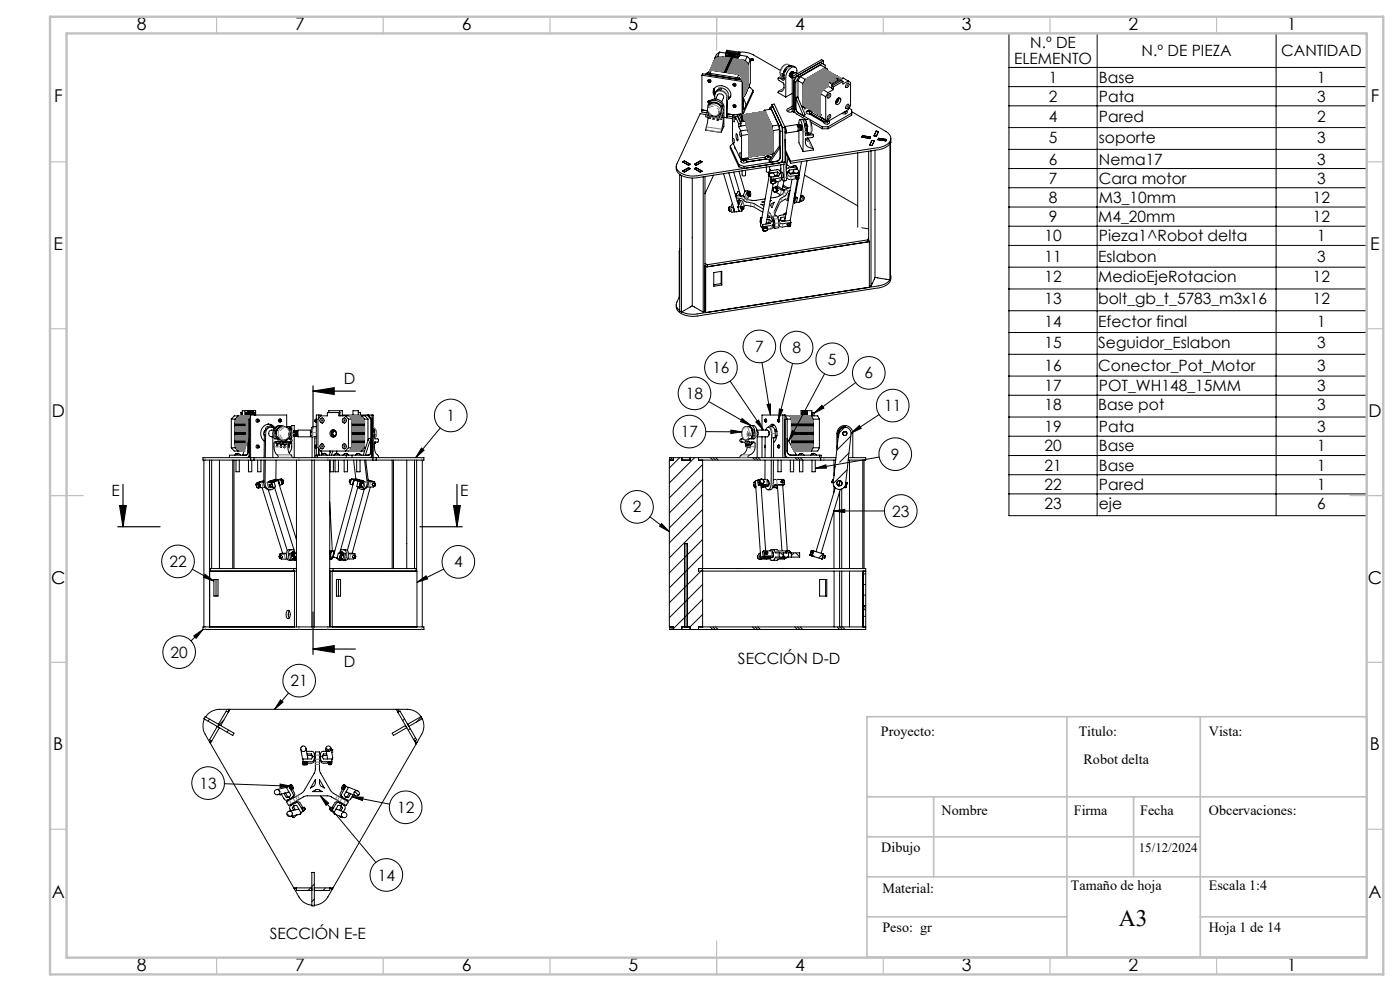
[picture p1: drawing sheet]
<svg xmlns="http://www.w3.org/2000/svg" width="420mm" height="297mm" viewBox="0 0 420 297" stroke-linecap="round" stroke-linejoin="round" font-family="sans-serif">
<defs><g id="words">
<text font-size="7.1" x="335.7" y="277.6">A3</text>
<g font-size="5.3">
<text x="41" y="8.9">8</text>
<text x="88.5" y="8.9">7</text>
<text x="138.5" y="8.9">6</text>
<text x="188.5" y="8.9">5</text>
<text x="238.5" y="8.9">4</text>
<text x="288.5" y="8.9">3</text>
<text x="338.5" y="8.9">2</text>
<text x="386" y="8.9">1</text>
<text x="16.2" y="30.7">F</text>
<text x="411.2" y="30.7">F</text>
<text x="16.1" y="74.9">E</text>
<text x="411.1" y="74.9">E</text>
<text x="15.5" y="124.9">D</text>
<text x="410.5" y="124.9">D</text>
<text x="15.4" y="174.9">C</text>
<text x="410.4" y="174.9">C</text>
<text x="16" y="224.9">B</text>
<text x="411" y="224.9">B</text>
<text x="15.5" y="269.2">A</text>
<text x="410.5" y="269.2">A</text>
<text x="41" y="290.9">8</text>
<text x="88.5" y="290.9">7</text>
<text x="138.5" y="290.9">6</text>
<text x="188.5" y="290.9">5</text>
<text x="238.5" y="290.9">4</text>
<text x="288.5" y="290.9">3</text>
<text x="338.5" y="290.9">2</text>
<text x="386" y="290.9">1</text>
</g>
<g font-size="4.7">
<text x="309.1" y="14.5">N.º DE</text>
<text x="342.5" y="16.8">N.º DE PIEZA</text>
<text x="384.4" y="16.8">CANTIDAD</text>
<text x="304.2" y="19">ELEMENTO</text>
<text x="314.6" y="24.8">1</text>
<text x="329.7" y="24.8">Base</text>
<text x="395.1" y="24.8">1</text>
<text x="314.6" y="30.5">2</text>
<text x="329.7" y="30.5">Pata</text>
<text x="395.1" y="30.5">3</text>
<text x="314.6" y="36.7">4</text>
<text x="329.7" y="36.7">Pared</text>
<text x="395.1" y="36.7">2</text>
<text x="314.6" y="42.7">5</text>
<text x="329.7" y="42.7">soporte</text>
<text x="395.1" y="42.7">3</text>
<text x="314.6" y="49.3">6</text>
<text x="329.7" y="49.3">Nema17</text>
<text x="395.1" y="49.3">3</text>
<text x="314.6" y="55.1">7</text>
<text x="329.7" y="55.1">Cara motor</text>
<text x="395.1" y="55.1">3</text>
<text x="314.6" y="60.8">8</text>
<text x="329.7" y="60.8">M3_10mm</text>
<text x="393.8" y="60.8">12</text>
<text x="314.6" y="66.6">9</text>
<text x="329.5" y="66.6">M4_20mm</text>
<text x="393.8" y="66.6">12</text>
<text x="313.3" y="72.4">10</text>
<text x="329.7" y="72.4">Pieza1^Robot delta</text>
<text x="395.1" y="72.4">1</text>
<text x="313.3" y="78.5">11</text>
<text x="329.5" y="78.5">Eslabon</text>
<text x="395.1" y="78.5">3</text>
<text x="313.3" y="84.6">12</text>
<text x="329.5" y="84.6">MedioEjeRotacion</text>
<text x="393.8" y="84.6">12</text>
<text x="313.3" y="91.1">13</text>
<text x="329.5" y="91.1">bolt_gb_t_5783_m3x16</text>
<text x="393.8" y="91.1">12</text>
<text x="313.3" y="98.1">14</text>
<text x="329.5" y="98.1">Efector final</text>
<text x="395.1" y="98.1">1</text>
<text x="226.5" y="105.5">7</text>
<text x="237.7" y="105.8">8</text>
<text x="313.3" y="104.2">15</text>
<text x="329.5" y="104.2">Seguidor_Eslabon</text>
<text x="395.1" y="104.2">3</text>
<text x="213.7" y="111.8">16</text>
<text x="248.4" y="109.3">5</text>
<text x="259.4" y="113.4">6</text>
<text x="313.3" y="111.1">16</text>
<text x="329.5" y="111.1">Conector_Pot_Motor</text>
<text x="395.1" y="111.1">3</text>
<text x="103.2" y="115.1">D</text>
<text x="205.8" y="119.6">18</text>
<text x="313.3" y="117.3">17</text>
<text x="329.7" y="117.3">POT_WH148_15MM</text>
<text x="395.1" y="117.3">3</text>
<text x="265.2" y="123.2">11</text>
<text x="313.3" y="123">18</text>
<text x="329.5" y="123">Base pot</text>
<text x="395.1" y="123">3</text>
<text x="133.9" y="126.2">1</text>
<text x="204.3" y="131">17</text>
<text x="313.3" y="129.5">19</text>
<text x="329.7" y="129.5">Pata</text>
<text x="395.1" y="129.5">3</text>
<text x="267.3" y="137.8">9</text>
<text x="313.3" y="135.3">20</text>
<text x="329.7" y="135.3">Base</text>
<text x="395.1" y="135.3">1</text>
<text x="313.3" y="141.1">21</text>
<text x="329.7" y="141.1">Base</text>
<text x="395.1" y="141.1">1</text>
<text x="33.5" y="148.6">E</text>
<text x="138.1" y="148.6">E</text>
<text x="313.3" y="146.8">22</text>
<text x="329.7" y="146.8">Pared</text>
<text x="395.1" y="146.8">1</text>
<text x="189.8" y="153.6">2</text>
<text x="267.7" y="154.8">23</text>
<text x="313.3" y="152.5">23</text>
<text x="329.7" y="152.5">eje</text>
<text x="395.1" y="152.5">6</text>
<text x="50.8" y="169.9">22</text>
<text x="136.2" y="170.1">4</text>
<text x="51.2" y="197.1">20</text>
<text x="103.2" y="199.8">D</text>
<text x="221.4" y="199.1">SECCIÓN D-D</text>
<text x="87.2" y="205.7">21</text>
<text x="59.9" y="236.4">13</text>
<text x="119.1" y="243.6">12</text>
<text x="113.3" y="263.9">14</text>
<text x="80.9" y="281.5">SECCIÓN E-E</text>
</g>
<g font-size="4.2">
<text x="264.3" y="220.5">Proyecto:</text>
<text x="323.6" y="220.5">Titulo:</text>
<text x="362.7" y="220.5">Vista:</text>
<text x="325.1" y="229">Robot delta</text>
<text x="282.5" y="244.1">Nombre</text>
<text x="322.2" y="244.1">Firma</text>
<text x="342" y="244.1">Fecha</text>
<text x="362.6" y="244.1">Obcervaciones:</text>
<text x="264.4" y="255.4">Dibujo</text>
<text x="264.7" y="267.5">Material:</text>
<text x="321.2" y="266.8">Tamaño de hoja</text>
<text x="362.7" y="266.8">Escala 1:4</text>
<text x="264.7" y="279.4">Peso: gr</text>
<text x="362.6" y="279.4">Hoja 1 de 14</text>
</g>
<text font-size="3.9" x="341.6" y="255.4">15/12/2024</text>
</g></defs>
<g fill="none" stroke="#000" stroke-width=".3">
<path d="M213.5 20l-.1 .1M213.5 20h.1M213.5 19.9h.1M213.5 19.8h.1M213.5 19.8v.2M213.6 19.8h-.1M213.6 19.8h.1M213.6 19.7h.1M213.6 19.7v.1M213.6 19.6v.1M213.6 19.6h.1M213.7 19.5v.1"/>
<path d="M213.7 19.5h.1M213.7 19.4h.1M213.7 19.4l-.1 .2M213.8 19.3v.1M213.8 19.3h.1M213.8 19.3l-.1 .1M213.9 19.2h.1M213.9 19.1l-.1 .2M213.9 19.1h.1M213.9 19v.1M213.9 19h.1M214 19h.1"/>
<path d="M214 18.9h.1M214 18.9v.1M214 18.8h.1M214 18.8v.1M214.1 18.7h.1M214.1 18.6h.1M214.1 18.6l-.1 .2M214.1 18.6v.1M214.2 18.5h.1M214.2 18.4h.1M214.2 18.4l-.1 .2M214.2 18.4v.1"/>
<path d="M214.2 18.3h.1M214.3 18.3h.1M214.3 18.2h.1M214.3 18.2l-.1 .2M214.3 18.1v.1M214.3 18.1h.1M214.3 17.5v.7M214.6 20h.1M214.6 20l-1.7 1.2M214.6 20l6.9 1.1 1.7 1.6M214.6 19.9l6.9 1.1M214.6 19.8h.1"/>
<path d="M214.6 19.8l-1.6 1.2M214.7 19.8l6.9 1.1 1.6 1.6M214.7 19.8l6.9 1M214.7 19.7h.1M214.7 19.7l-1.6 1.2M214.7 19.7l7 1.1 1.6 1.6M214.8 19.5h.1M214.8 19.6l6.9 1.1M214.8 19.5l6.9 1.1M214.8 19.6l-1.7 1.1M214.8 19.5l7 1.1M214.8 19.5l-1.7 1.2"/>
<path d="M214.8 19.4h.1M214.8 19.4l7 1.1M214.9 19.3v.1M214.9 19.3l6.9 1.1M214.9 19.4l-1.7 1.1M214.9 19.3h.1M214.9 19.2l7 1.1M214.9 19.3l7 1.1M214.9 19.3l-1.6 1.1M214.9 19.2l-1.6 1.1M215 19.1h.1M215 19.1l6.9 1"/>
<path d="M215 19.1l6.9 1.1M215 19h.1M215 19l-1.6 1.2M215.1 18.9l6.9 1.1 1.6 1.6M215.1 19l6.9 1.1M215.1 18.9h.1M215.1 18.9l-1.6 1.1M215.1 18.9l6.9 1M215.2 18.7h.1M215.2 18.7l6.9 1.1M215.2 18.7l-1.7 1.1M215.2 18.7l6.9 1"/>
<path d="M215.2 18.6h.1M215.2 18.6l7 1M215.2 18.6l-1.6 1.2M215.3 18.5h.1M215.3 18.5l6.9 1.1M215.3 18.4h.1M215.3 18.4l6.9 1.1M215.3 18.4l-1.7 1.2M215.3 18.3l7 1.1M215.3 18.4l7 1M215.3 18.4l-1.6 1.1M215.3 16.9l-1 .6"/>
<path d="M215.4 18.2h.1M215.4 18.2l-1.7 1.2M215.4 18.2l7 1.1 1.5 1.6M215.4 18.2l7 1M215.4 18.1h.1M215.4 18.1l-1.6 1.2M215.5 18.1l6.9 1.1 1.6 1.6M215.5 18h.1M215.5 18l6.9 1.1M215.5 17.9h.1M215.5 17.9l7 1M215.6 17.8h.1"/>
<path d="M215.6 17.8l6.9 1.1M215.6 17.8l-1.7 1.2M215.6 17.7h.1M215.6 17.7l7 1.1M215.6 17.7l-1.6 1.2M215.7 17.7h.1M215.7 17.7l6.9 1M215.7 17.6h.1M215.7 17.6l6.9 1.1M215.7 17.6l-1.7 1.2M215.7 17.5h.1M215.7 17.5l7 1.1"/>
<path d="M215.7 17.5l-1.6 1.2M215.8 17.4h.1M215.8 17.4l-1.7 1.2M215.8 17.4l6.9 1 1.6 1.7M215.8 17.3l6.9 1.1M215.8 17.2h.1M215.8 17.2l-1.6 1.2M215.9 17.2l6.9 1.1M215.9 17.1l-1.6 1.2M215.9 17.1h.1M215.9 15.6l-.6 1.3M215.9 15.6l1.8 .3"/>
<path d="M215.9 15.6l-1 .7-.6 1.2M215.9 17h.1M215.9 17.1l6.9 1.1M215.9 17l7 1.1M215.9 17l-1.6 1.2M216 17h.1M216 17l6.9 1.1M216 17l-1.7 1.1M217.6 15.9v1.3l-2.3-.3M217.6 15.9l.9 .2M217.9 16.5h.2v.8l-.2-.1zM218.1 16.8l-.2 .4"/>
<path d="M218.2 15.4l3.1 .5-.2 .5h-.7l.9 .1M218.2 15.4l-.3 .5 .6 .1M218.2 15.4v.5M218.2 15.8v.2M218.4 15.8h-.2M218.4 15.8v.2M218.5 16.9l1.9 .3M218.5 16v.9M218.5 16v.1M218.5 16.8h.2M218.7 15.9v1M218.7 15.9h.2"/>
<path d="M218.9 15.9v1M218.9 15.8l-.2 .1M218.9 15.8v.1M218.9 15.8v1.1M218.9 16.8l.3 .1M219.2 16v1M219.4 15.9l-.2 .1M219.4 15.9v1.1M219.4 16.9h.3M219.7 16.1v1M219.7 16.1h.2M219.9 16.1v1"/>
<path d="M219.9 16v.1M219.9 16v1.1M219.9 16l-.2 .1M219.9 17h.3M220.2 16.2h.2M220.2 16.2v.9M220.4 16.2v.9M220.4 17h.1M220.4 16.1v.1M220.4 16.1v1.1l-1.9-.3M220.4 16.1l-.2 .1M220.7 16.2v.2"/>
<path d="M220.8 16.9l.2 .1v.7h-.2zM220.8 17.5h.1M220.8 17.6v.1M220.9 16.9v.6M220.9 16.2v.2M220.9 16.2h-.2M220.9 17.4v.1M220.9 17.1h.1M221.3 16.5v1.3M221.3 17.8l2.3 .3M221.7 15.6l1.9 .1 1.9 .5 8.6 4.9M221.7 15.6l-.4 .9"/>
<path d="M221.7 15.6v1.3M221.7 16.9l-.4 .9M221.7 15.6l-3.6-.5-.5 .8M221.7 16.9h.1M221.7 16.1h.1M221.7 15.7h.3M221.8 16.1v.8M222 16.5l-.2 .4M222 16.5l2.2 .4M222 15.7l-.2 .4M222 15.7v.8M222 19.9h.1"/>
<path d="M222.1 19.9h.1M222.1 19.9l1.6 1.7M222.1 19.9l1.6 1.6M222.1 19.9l-7-1.1-1.6 1.1M222.1 19.8h.1M222.1 19.8l1.6 1.6M222.1 19.7h.1M222.1 19.7l1.7 1.6M222.2 19.6h.1M222.2 19.6l1.6 1.7M222.2 19.6l1.6 1.6M222.2 19.5h.1"/>
<path d="M222.2 19.5l1.7 1.6M222.3 19.4h.1M222.3 19.4l1.6 1.7M222.3 19.4l1.6 1.6M222.4 19.2h.1M222.4 19.2l1.6 1.6M222.4 19.1h.1M222.5 19.1l1.5 1.6M222.5 19l1.6 1.6M222.5 19l-7-1-1.6 1.1M222.5 19l1.6 1.6v6M222.5 18.9v.1"/>
<path d="M222.5 18.9h.1M222.5 18.9l1.7 1.6M222.6 18.8h.1M222.6 18.8l1.6 1.6v6M222.6 18.7v.1M222.6 18.8l1.6 1.6M222.6 18.7h.1M222.6 18.7l1.7 1.6M222.7 18.6h.1M222.7 18.6l1.6 1.6M222.7 18.6l1.6 1.5M222.7 18.4h.1"/>
<path d="M222.8 18.3l1.6 1.6M222.8 18.4l1.6 1.6M222.8 18.3h.1M222.8 18.2h.1M222.8 18.2l1.7 1.6M222.9 18.1h.1M222.9 18.1l1.6 1.6M222.9 18.1l1.6 1.5M223.6 18.1l.9 1M224.2 16.9l-.6 1.2M224.2 16.9l.9 .9M224.4 20h.1"/>
<path d="M224.4 19.9v.1M224.4 19.9h.1M224.4 19.9v6M224.5 19.8h.1M224.5 19.7v.1M224.5 19.8l-.1 5.9M224.5 19.6v.1M224.5 19.1v7M225 17.8l.8-.2 .2 .5-.9 .1M225.1 17.8v7l-.6 1.3M225.1 17.8l-.6 1.3M236.6 19.4l.7 .4"/>
<path d="M236.6 19.4a2.21 2.21 0 0 0-2.5 2.6l.4 .2-.2-.1M237 19.9a2.65 2.65 0 0 0-1.8 1.9M237.3 19.8a2.2 2.2 0 0 0-2.3 1.9l.2 .1M237.3 19.8a2.19 2.19 0 0 0-2.3 1.9M246.1 18.7l.6 .3M246.7 19l.8 .5v.8M246.7 19l-7.1 4.1M247 18.2l-8.8 5.1M247 18.2v1M247 18.2l-.5-.3-8.8 5.1M302.7 10h107.3v144.5h-107.3zM329.1 10v144.5"/>
<path d="M382.8 10v144.5M210.5 32.9l1.8 .3-.6 1.5 .1 .3 .5 .1M210.5 32.9v.7l1.5 .2M210.6 32.9h-.1M210.6 22.5l.1-.4 12.1 1.9-.2 .4M210.6 22.5l12 1.9M210.6 22.5v10.4M210.6 32.9l1.7 .3M211.8 34.4l-1.8-.3-6.9 15a2.22 2.22 0 0 0 1.5 2.9l2.5 .7h2.1l26-4.1M212.2 21.9l-.3 .4 9.7 1.5 .2-.4M212.2 21.9l9.6 1.5M212.2 21.9l-.6 .4"/>
<path d="M212.4 24a.47 .47 0 0 1 .8-.1 .47 .47 0 0 1-.4 .8l-.4-.3zM212.4 32.2a2.05 2.05 0 0 1 1.3-2 2.05 2.05 0 0 1 2.3 .5 2.89 2.89 0 0 1 1 2.8l-.7 2 .1 .2 .6-1v1.7l-.7 3.3M212.4 35l-.7 4 4.6 .7M212.4 35h.1M212.5 34.6l.3 .1-.1 .8h.2M212.5 24.5h.1M212.5 33.8l-.3 .9 .2 .3M212.6 24.5h.1M212.6 30.8v.1M212.6 30.8h.1M212.7 31.6a2.06 2.06 0 0 0 .5 2.9 2.06 2.06 0 0 0 2.9-.6M212.7 30.8a.35 .35 0 0 1-.2-.5 .35 .35 0 0 1 .5-.1 .41 .41 0 0 0-.6 .2 .41 .41 0 0 0 .2 .5"/>
<path d="M212.7 30.8l-.1 .1M212.7 34.4l-.3 .6M212.7 24.4l-.2 .1M212.7 24.4h.1M212.7 31.5v.1M212.7 24.5h-.1M212.7 24.5l.2 .1M212.7 24.4l-.1-.2 .1 .2M212.7 30.7l-.1-.1 .1 .2M212.7 30.7a2.49 2.49 0 0 1 2.7-.9 2.49 2.49 0 0 1 1.8 2.2v5.9l-.9 1.8M212.7 30.7l-.2 .4M212.7 24.4v.1"/>
<path d="M212.8 24.4l.1 .2M212.8 24.4h.1M212.8 21.4h.1M212.8 31.3h.1M212.8 31.3l-.1 .2M212.8 34.3h.1M212.8 34.3l.3 .1v.2M212.8 34.3h.2M212.9 21.3h.1M212.9 21.3l-.1 .1M212.9 21.2h.1M212.9 24.3h.1"/>
<path d="M212.9 24.3l-.2 .1M212.9 21.2l-.1 .2M212.9 24.5v.1M212.9 24.6h.1M212.9 35.4h.1M212.9 24.3l-.1 .1M212.9 35.4v.1M212.9 21.1v.1M212.9 24.3h-.1M213 21.1h.1M213 21h.1M213 21l-.1 .2"/>
<path d="M213 34.8l.3 .1M213 34.8l-.1 .7M213 34.8l-.1 .6M213 20.9v.1M213 20.9h.1M213 31l-.3 .5M213 31l-.1 .3a2.31 2.31 0 0 1 3.4 .8M213 31h.1M213.1 20.9h.1M213.1 20.8l-.1 .1M213.1 20.8h.1M213.1 20.7h.1"/>
<path d="M213.2 20.6l-.1 .1M213.2 20.6h.1M213.2 20.6l-.1 .2M213.2 20.5h.1M213.3 20.5l-.1 .1M213.3 20.5h.1M213.3 20.4h.1M213.3 20.3h.1M213.3 20.3v.1M213.4 20.2l-.1 .3M213.4 20.2h.1M213.4 34.5l-.1 .4"/>
<path d="M213.4 21.1l8.3 1.2-.5 1M213.4 21.1l-.5 .9M213.4 21.1l-1.1 .8M213.4 20.1h.1M213.4 20h.1M213.4 34.6l-.1 .3M213.4 20.1v.1M213.6 21.1l.7-.5 6.9 1.1M213.7 34.7v.2l.3 .1-.1 .8h.2M213.8 21.1l.4-.2 6.9 1M214.1 21.1h.1M214.1 21.1l6.9 1.1"/>
<path d="M214.1 21.1h-.1M214.1 21h.1M214.1 21l7 1.1M214.1 35.7v.1M214.1 21l7 1M214.1 21l-.2 .1 .2-.1M214.1 35.7h.1M214.2 20.8h.1M214.2 20.8l-.5 .3M214.2 20.8l7 1.1 .4 .4M214.2 20.7l7 1.1M214.2 26.6l-.1 .6 .4 1.1"/>
<path d="M214.2 20.7h.1M214.2 20.7l-.6 .4M214.2 35.1l.3 .1M214.2 35.1l-.1 .7M214.2 35.1l-.1 .6M214.3 20.7l6.9 1 1.6 1.7M214.3 26.5l-.1 .7 .3 .8M214.3 20.5h.1M214.3 20.5l7 1.1 1.6 1.6M214.3 20.5l-.8 .6 .8-.6M214.4 20.4h.1M214.4 20.5l6.9 1"/>
<path d="M214.4 20.4l6.9 1M214.4 20.4l-1 .7M214.4 20.3h.1M214.4 28.9a2.07 2.07 0 0 1 0-2.6 2.07 2.07 0 0 1 2.7-.5 2.3 2.3 0 0 1 2 1.7 2.3 2.3 0 0 1-.9 2.5l-.1 5.3M214.4 29.7a2.2 2.2 0 0 1 .4-2.2 2.06 2.06 0 0 1 3.3 1.5l-.2 6.3M214.4 20.3l7 1.1M214.4 20.3l-1.6 1.1M214.5 20.2h.1M214.5 20.2l6.9 1.1M214.5 20.2l-1.7 1.2M214.5 20.1h.1M214.5 20l7 1.1"/>
<path d="M214.5 20.1l7 1.1M214.5 20.1l-1.6 1.1M214.6 34.9l.3 .1M214.6 34.9l-.1 .3M214.7 29.7l.5-1.2a1.05 1.05 0 0 1 1.3-.3 1.05 1.05 0 0 1 .6 1.1l-.6 1.2M214.9 34.8l.3 1.4 .2-.8M215.2 35h.1M215.2 34.9v.1M215.2 35h.3M215.2 34.9l.3 .1v.2M215.4 35.4l.4 .1M215.5 26.8l.1-.3a2.19 2.19 0 0 1 2.9 1.9v1"/>
<path d="M215.5 35.4l-.2 .7M215.5 26.8v.1M215.7 33.9h.1M215.6 33.4l.5 .1 .2-.4v.4M215.6 34.5l-.3 .2M215.7 33.8v.1M215.8 34.4l.1 .3M215.8 35.4v.1M215.8 33.8v.1M215.8 34.3v1.2M215.8 35.2h.1M215.8 33.5v.3"/>
<path d="M216 33.6l-.2 .2M216.1 33.6l-.4 .3M216.1 33.6l-.3-.1-.1 .4M216.1 33.8l-.4 .1M216.1 33.8v.1M216.1 33.8h.1M216.2 33.8l-.2 .8M216.2 33.6l.1 .1M216.3 33.5l-.2 .1M216.3 33.7l-.1 .1M216.3 33.7l-.2 .8M216.3 33.5l-.2 .3"/>
<path d="M216.4 33.3l-.3 .6M216.4 31.9a2.19 2.19 0 0 0-3.5-.7 2.32 2.32 0 0 1 3.4 .9M216.4 26.8l-.1 .4M216.4 26.8l-.5-.2-.4 .2M216.4 26.8l-1.4 .3-.5 .8M216.4 31.9l-.1 .2M216.4 31.9l.1 .3M216.4 31.9h.1M216.5 32.3l-.1 1M216.5 32.3h.1M216.5 33.3l-.6 1.9v.4l.5 .1M216.5 32.2l-.1 1.1"/>
<path d="M216.5 32.2v.1M217.2 35.2l2.5 .4M218.2 34.7l1.5 .3M218.5 29.4l-.5 .7M219.2 28.9l-.8 .7M219.2 28.8l-.7 .6M219.9 35.2l.3 .5v.8zM220 35.6l.3 .8M220 35.5l.2 .4M220 34.5l.6 1.2v-.8M220 34.5l-.3 .2v7l.3 1.4 2.2 4.7M220 35.5v.2"/>
<path d="M220 35.7l.1 .1M220 35.7h.1M220 25a.45 .45 0 0 1 .7 .2 .45 .45 0 0 1-.4 .6 .45 .45 0 0 1-.4-.5zM220.1 35.2l-.1 .4M220.1 35.8v.3M220.1 35.8h.1M220.1 36.1h.1M220.1 25.4h.1M220.1 25.4l.1 .2M220.1 25.6h.1M220.1 32h.1M220.1 25.6v.1"/>
<path d="M220.1 25.4l.1 .1M220.1 31.7l.2 .2zM220.1 36v.1M220.1 34.4l-1.9-.3 2 .3M220.2 25.6l-.1 .1M220.2 35.9v.2l-.1-.1M220.2 35.9l-.1 .1M220.2 25.6l.2 .1M220.2 31.9l-.1 .1M220.2 25.5v.1M220.3 25.6l.2 .1M220.3 32h-.2"/>
<path d="M220.3 32l.1 .1M220.3 25.5h.1M220.3 25.5l-.1 .1M220.3 31.9h-.1M220.3 31.9v.1M220.4 25.4l-.1 .2M220.4 25.4l-.2 .1M220.4 25.7h.1M220.5 25.7h-.1M220.5 32.1h.1M220.5 25.4l-.2 .1M220.5 32.1h-.1"/>
<path d="M220.5 31.8l-.2 .2M220.5 31.8l-.2 .1M220.5 31.8l-.1 .1M220.6 34.9l1 2.2M221 22.2h.1M221.1 22.1h.1M221.1 22.1l.1 .2M221.1 22h.1M221.1 22l.2 .3M221.1 21.9l.3 .4M221.2 21.8h.1M221.2 21.8l1.6 1.6v.6"/>
<path d="M221.2 21.7h.1M221.2 34.4v.5M221.2 34.4l1 2.1M221.2 34.9l1 2.1-.6 .1M221.2 34.4l1.5-.2 .3 .5M221.2 34.9h-.6M221.3 21.7l1.5 1.6v11.1M221.3 21.5v.1M221.3 21.6l1.6 1.5M221.3 21.4v.1M221.3 21.5l1.7 1.6M221.4 21.4h.1"/>
<path d="M221.4 21.4l1.6 1.6M221.4 21.3h.1M221.4 21.3l1.6 1.6M221.4 21.3l1.7 1.6M221.5 21.2h.1M221.5 21.2l1.6 1.6M221.5 21.1h.1M221.5 21.1l1.6 1.6M221.5 21h.1M221.6 21l1.6 1.6M221.6 20.8h.1M221.6 37.1v.9"/>
<path d="M221.6 38l.6 1.2M221.7 20.8l1.5 1.6M221.7 20.7h.1M221.7 20.7l1.6 1.6M221.7 20.6h.1M221.7 20.6l1.6 1.6M221.8 20.6h.1M221.8 20.6l1.6 1.6M221.8 20.5h.1M221.8 20.5l1.6 1.6M221.8 20.4h.1M221.8 20.4l1.6 1.6"/>
<path d="M221.8 23.4l.6 .5M221.9 20.4h.1M221.9 20.4l1.6 1.6M221.9 20.3h.1M221.9 20.2h.1M221.9 20.3l1.6 1.6M221.9 20.1l1.7 1.7M221.9 20.2l1.7 1.6M222 20.1h.1M222 39.9l.2 .8M222 39.4l.1 .2a.76 .76 0 0 1 0 1.2zM222 20.1l1.6 1.6"/>
<path d="M222 39.9v.1M222 39.9l.1 .1M222.1 39.5l-.1 .4M222.1 39.9v.5M222.2 39.2l.3 1.4M222.2 36.5v1.3l-.6 .2M222.2 34.3l-2.2 .2M222.3 23.9l.3-.6v.7M222.4 35.7h.1M222.4 34.6l.1 1.2M222.4 34.6h.2M222.5 34.9v1.1"/>
<path d="M222.5 35.9h.1M222.5 34.9h.2M222.6 23.5l.1 .1M222.6 23.7v.1M222.6 23.6l.1 .1M222.6 23.4l.1 .1M222.6 34.6v1.5M222.6 23.8h.1M222.6 24.4v9.8M222.6 36.2h.1M222.7 23.7h.1M222.7 23.6h.1"/>
<path d="M222.7 35.1v1.2M222.7 35.1l.1 .1zM222.7 23.6v.4M222.7 34.4l.1 .6M222.7 34.4l.1 .3M222.7 34.4l-.9 .1 .9 1.8M222.7 23.5h.1M222.7 34.9v.2M222.8 33.9h.2M222.8 24.4l.2 .2-.2 .4M222.8 34.7v1.6M222.8 34.4h.1"/>
<path d="M222.9 23.2h.1M222.9 34.4h.1M222.9 23.1v.1M222.9 23.2v1.3M222.9 34.4l1.9 4M223 23.1h.1M223 35.4l.1 .4M223 35.4v.1M223 23h.1M223 23v1.5M223 34.7v1.6M223 35.4l.4 .8v-.4"/>
<path d="M223 35.1l.4 .9M223 34.9l.4 .9M223 34.7h-.2M223 22.9v.1M223 28.8h.1M223 34.4h-.1M223 34.4h.1M223 34.4l1.9 4M223 29.3l.9 2.2-.6 1.2M223.1 22.9h.1M223.1 28.7h.1M223.1 34.4h.1"/>
<path d="M223.1 22.9v9.9l.2-.1M223.1 28.6v.1M223.1 35.7v.1M223.1 36l.2 .1zM223.1 22.8h.1M223.1 28.6h.1M223.1 28.5h.1M223.1 22.8v5.9M223.1 35.8v.5M223.1 28.6l-.1 .2M223.1 35.9l.1 .1M223.2 22.6h.1"/>
<path d="M223.2 28.5h.1M223.2 34.4h.1M223.2 34.4l1.8 4M223.2 28.4v.1M223.2 28.4h.1M223.2 22.5v6M223.2 22.4v.1M223.2 28.3h.1M223.3 22.4h.1M223.3 28.3h.1M223.3 34.4h.1M223.3 34.4l1.8 4"/>
<path d="M223.3 36.1v.1M223.3 28.2h.1M223.3 22.3l-.1 6.1M223.3 22.2v.1M223.3 28.1h.1M223.4 28h.1M223.4 34.4h.1M223.4 22.2l-.1 5.9M223.4 35.8l.2 .4-.9 .1M223.4 35.8l.3 .5M223.4 22.1h.1M223.4 34.4l1.8 3.9 .5 2.3"/>
<path d="M223.4 34.3v.1M223.4 22h.1M223.4 27.9h.1M223.4 22v6M223.5 21.9h.1M223.5 27.8h.1M223.5 34.3v.1M223.5 34.3h.1M223.5 21.9v5.9M223.5 27.8l-.2 .4M223.5 34.4l1.9 3.9M223.6 21.8h.1"/>
<path d="M223.6 27.7h-.1M223.6 27.7h.1M223.6 21.7h.1M223.6 27.6h.1M223.6 27.5v.1M223.6 27.5h.1M223.6 21.7v6M223.6 21.6h.1M223.7 21.6h.1M223.7 27.4h.1M223.7 34.3l-.5 .1M223.7 21.6l-.1 5.9"/>
<path d="M223.7 34.3l1.8 4M223.7 21.5h.1M223.7 27.3v.1M223.7 27.3h.1M223.7 27.5l-.7 1.5M223.7 21.4h.1M223.7 34.3h.1M223.7 21.4v6M223.7 36.3v1.3M223.7 37.3l.6 1.2M223.7 37l.7 1.5M223.7 36.8l.8 1.7"/>
<path d="M223.7 36.5l.9 1.9M223.7 37.6l-1.5 .2M223.7 37.6l.7 1.3M223.7 36.3l-1.5 .2M223.8 21.3h.1M223.8 27.2h.1M223.8 34.3h.1M223.8 27.2l-.1 .1M223.8 34.3l1.8 4M223.8 27.1v.1M223.8 27.1h.1M223.8 21.3v5.9"/>
<path d="M223.8 21.2h.1M223.9 21.1h.1M223.9 27h.1M223.9 34.3l1.8 4 .5 2.3M223.9 34.3h.1M223.9 27l-.1 .2M223.9 26.9h.1M223.9 21.1l-.1 6M223.9 26.9v.1M223.9 20.9h.1M223.9 26.8h.1M224 20.8h.1"/>
<path d="M224 26.7h.1M224 20.8l-.1 6.1M224 26.6h.1M224 34.3l1.9 4 .4 2.3M224 34.3h-.3M224 34.3h.1M224 26.7l.2 .6-.6 .2M224 20.7h.1M224 20.7v6M224.1 20.6h.1M224.1 26.5h.1M224.1 34.2v.1"/>
<path d="M224.1 34.2l-.1 .1M224.1 26.4h.1M224.1 34.2h.1M224.1 34.3l1.9 3.9M224.2 26.4h.1M224.2 26.3h.1M224.2 20.4h.1M224.2 26.2h.1M224.2 34.2h.1M224.2 26.2l-.1 .2M224.3 26.2h.1M224.3 26.1v.1"/>
<path d="M224.3 34.2h.1M224.3 20.3l-.1 5.9M224.3 34.2l1.8 4M224.3 26.1h.1M224.3 26h.1M224.3 38.5h.1M224.3 26.1l-.1 .1M224.3 38.5l.4 2.3M224.3 20.2h.1M224.3 20.1h.1M224.3 20.1v6M224.4 25.9v.1"/>
<path d="M224.4 25.9h.1M224.4 34.2h.1M224.4 34.2l1.8 4M224.4 38.9l-2.2 .3M224.4 38.9l.2 1.4M224.4 25.8h.1M224.4 38.5h.1M224.4 38.5l.5 2.3M224.4 25.7h.1M224.5 25.7h.1M224.5 25.6v.1M224.5 34.2h.1"/>
<path d="M224.5 34.2l1.8 4M224.5 25.6h.1M224.5 26.1l.5 .1 .9 .9M224.5 25.5h.1M224.5 38.5h.1M224.5 25.5v.1M224.5 38.5l.5 2.3M224.5 26.1l-.3 .2M224.6 34.2l1.9 4M224.6 38.4h.1M224.6 38.4l.5 2.3M224.7 34.1h.1"/>
<path d="M224.7 34.1l1.9 4.1M224.8 34.1h.1M224.8 34.1l-.2 .1M224.8 38.4h.1M224.8 38.4l.4 2.3M224.9 34.1h.1M224.9 34.1l1.8 4M224.9 38.4h.1M224.9 38.4l.4 2.3M225 34.1h.1M225 34.1l1.8 4M225 38.4h.1"/>
<path d="M225 38.4l.5 2.3v5.9M225.1 34.1h.1M225.1 34.1h-.1M225.1 34.1l1.8 4M225.1 38.4h.1M225.1 38.4l.5 2.3M225.2 34.1h.1M225.2 34.1l1.9 4M225.2 34h.1M225.3 34v.1M225.3 34.1l1.9 4M225.4 34h.1"/>
<path d="M225.4 38.3h.1M225.4 38.3l.4 2.3M225.4 34l-.3 .1M225.5 34h.1M225.5 34l1.8 4M225.5 38.3h.1M225.5 38.3l.4 2.3M225.6 34l1.8 4M225.6 34h.1M225.6 38.3h.1M225.6 38.3l.5 2.3M225.7 34h.1"/>
<path d="M225.7 34l1.8 4M225.8 34h.1M225.8 34l1.9 4M225.9 34h.1M225.9 27.1v.6l-2.9 6.2-.2-.5M225.9 27.1l-2.6 5.6M226 34l1.8 4 .4 2.2M226 34h-.5M226 38.2h.1M226 38.2l.4 2.3M226 33.9v.1M226 33.9h.1"/>
<path d="M226.1 33.9h.1M226.1 33.9l1.8 4.1M226.1 38.2h.1M226.1 38.2l.5 2.3M226.2 33.9h-.1M226.2 33.9h.1M226.2 33.9l1.8 4M226.2 38.2h.1M226.2 38.2l.5 2.3M226.3 33.9h.1M226.3 33.9l1.8 4M226.3 38.2h.1"/>
<path d="M226.3 38.2l.5 2.3M226.4 33.9h.1M226.4 33.9l1.9 4M226.4 33.9h.2M226.5 38.2h.1M226.5 38.2l.4 2.3M226.6 33.9h.1M226.6 33.9l1.8 4M226.6 38.2h.1M226.6 38.2l.4 2.3M226.6 33.8l.1 .1M226.6 33.8v.1"/>
<path d="M226.7 33.8h.1M226.7 33.8v.1M226.7 33.9l1.8 3.9M226.7 38.1h.1M226.7 38.1l.5 2.3M226.8 33.8h.1M226.8 33.8l1.8 4M226.8 38.1h.1M226.8 38.1l.5 2.3M226.9 33.8h-.1M226.9 33.8h.1M226.9 33.8l1.9 4"/>
<path d="M226.9 38.1h.1M226.9 38.1l.5 2.3M227 33.8h.1M227 33.8l1.9 4M227 33.8h.2M227.1 38.1l.4 2.3v5.8M227.1 38.1h.1M227.2 33.8h.1M227.2 33.8l1.8 4M227.2 38.1h.1M227.2 38.1l.4 2.3M227.3 33.8h.1"/>
<path d="M227.3 33.8l1.8 4M227.3 33.7v.1M227.3 38v.1M227.3 38.1l.5 2.2M227.4 33.7v.1M227.4 33.7h.1M227.4 33.8l1.8 3.9M227.4 38h.1M227.4 38l.5 2.3M227.5 33.7h.1M227.5 33.7l-.3 .1M227.5 33.7l1.9 4"/>
<path d="M227.5 38h.1M227.5 38l.5 2.3M227.6 33.7l1.9 4M227.6 33.7h.1M227.7 38h.1M227.7 38l.4 2.3M227.7 33.7h.1M227.8 33.7l1.8 4 .4 2.3M227.8 33.7h.1M227.9 33.7h.1M227.9 33.7l1.8 4M227.9 38h.1"/>
<path d="M227.9 38l.5 2.2M228 33.7h-.5M228 33.7h.1M228 33.7l1.8 3.9M228 37.9h.1M228 37.9l.5 2.3M228.1 33.6l-.1 .1M228.1 33.6h.1M228.1 33.6l1.9 4M228.1 37.9h.1M228.2 37.9l.4 2.3M228.2 33.6h-.1"/>
<path d="M228.2 33.6h.1M228.2 33.6h.2M228.2 33.6l1.9 4M228.3 37.9h.1M228.3 37.9l.4 2.3M228.4 33.6h.1M228.4 33.6l1.8 4M228.4 37.9h.1M228.4 37.9l.4 2.3M228.5 33.6l1.8 4M228.5 33.5h.1M228.5 33.5v.1"/>
<path d="M228.5 37.8h.1M228.5 37.8l.5 2.3M228.6 33.5h.1M228.6 33.5l1.9 4.1M228.6 37.8h.1M228.6 37.8l.5 2.3M228.7 33.5h.1M228.7 33.5l1.9 4M228.7 33.5h-.1M228.8 37.8h.1M228.8 37.8l.4 2.3M228.8 33.5h.1"/>
<path d="M228.8 33.5h.2M228.8 33.5l1.9 4M228.9 37.8l.4 2.3v5.9M228.9 37.8h.1M229 33.5h.1M229 33.5l1.8 4M229 37.8h.1M229 37.8l.4 2.3M229.1 33.5h.1M229.1 33.5l1.8 4M229.1 37.8h.1M229.1 37.8l.5 2.2"/>
<path d="M229.2 33.4l-.1 .1M229.2 33.5h.1M229.2 33.4h.1M229.2 33.4v.1M229.2 33.5l1.9 4M229.2 37.7h.1M229.2 33.4h.4l1.8 4M229.2 37.7l.5 2.3M229.3 33.4h.1M229.3 33.4l1.9 4.1M229.4 37.7h.1M229.4 37.7l.4 2.3"/>
<path d="M229.4 33l-.3 .4M229.4 33l2.2 4.8M229.4 33l2-.3 2.1 4.8M229.4 33.4l1.9 4M229.4 33.4h.1M229.5 37.7h.1M229.5 37.7l.4 2.3M229.7 37.7h.1M229.7 37.7l.5 2.3M229.8 37.6v.1M229.8 37.7l.5 2.2M230 37.6h.1"/>
<path d="M230 37.6l.4 2.3M230 40h.1M230 40v5.9M230.1 37.6h.1M230.1 37.6l.4 2.3M230.2 40h.1M230.2 40v5.9M230.2 37.6h.1M230.2 37.6l.4 2.3M230.3 39.9h.1M230.3 39.9v5.9l-.6 .5M230.3 37.6h.1"/>
<path d="M230.3 37.6l.5 2.3M230.4 39.9h.1M230.4 39.9v5.9M230.5 37.6h.1M230.5 37.6l.4 2.3M230.5 39.9h.1M230.5 39.9v5.9M230.6 37.5h.1M230.6 37.5l.4 2.3M230.6 39.9h.1M230.6 39.9v5.9M230.7 37.5h.1"/>
<path d="M230.7 37.5l.4 2.3M230.8 39.9h.1M230.8 39.9v5.8M230.8 37.5h.1M230.8 37.5l.4 2.3M230.9 39.9h.1M230.9 39.9v5.8M230.9 37.5l.5 2.3v5.8M230.9 37.5h.1M231 39.8h.1M231 39.8v5.9l-.4 .4M231.1 37.5h.1"/>
<path d="M231.1 37.5l.4 2.3M231.1 39.8h.1M231.1 39.8v5.9l-.4 .4M231.1 32.1l-.3 .7M231.1 32.1l2.7 5.6M231.1 32.1l.8-.1 2.6 5.6M231.2 37.5h.1M231.2 37.5l.4 2.2M231.2 39.8h.1M231.2 39.8v5.8M231.3 37.4h.1M231.3 37.4l.4 2.3"/>
<path d="M231.4 37.4h.1M231.4 37.4l.4 2.3M231.5 39.8h.1M231.5 39.8v5.8l-.5 .5M231.6 31.3v.8M231.6 31.3l3.2 7M231.6 31.3l.7-.1 3.2 7M231.6 39.7v.1M231.6 39.8v5.8M231.6 37.8l.2 1.4M231.7 39.7h.1M231.7 39.7v5.9"/>
<path d="M231.8 39.7h.1M231.8 39.2v6.9M233.5 23.4l.5-.3 1.2 .7M233.5 37.5l-1.9 .3M233.5 37.5l.3 1.3M233.8 37.7l.3 1.7M233.8 38.8l-2 .4M233.8 38.8v5M234.1 22.3l.4 .6M234.1 39.4v7.8a1.35 1.35 0 0 1-1.2 1.2M234.2 22l-.1 .3 .4 .3-.1-.5M234.2 22.1l.2 .3"/>
<path d="M234.2 22l.1 .1M234.2 22.1h.1M234.5 37.6l.3 1.7-.7 .1M234.5 37.6l-.7 .1M234.5 22.9l.7 .4M234.8 38.3v10.4M234.9 22.1l.2 1M234.9 22.1l.3 .1M234.9 22.1l.2 .1M234.9 22.1l.4 .2M235 21.7h.1M235 21.7l.3 .2"/>
<path d="M235.1 23.1l.1 .1M235.1 23.1h.1M235.1 22.2l.1 .8M235.1 22.2h.1M235.1 23.4h.1M235.1 23.4l.1 .4M235.2 26.5l-1.6 .9M235.2 23.3l-.1 .1M235.2 22.2v.4M235.2 21.8h.1M235.3 21.9h.1M235.5 21.4l-.2 .5"/>
<path d="M235.5 21.4h.1M235.5 38.3l.2 .4M235.5 38.2l-.7 .1M235.5 38.2v10.4l-.7 .1M235.7 21.2l-.2 .2M235.7 38.7v.8M235.7 38.7h-.2M235.7 39.5l-.2 .1 .3 .3v-1.3l-.4-.7 3.7-.5 .3 .9v1l-3.7 .6M236.7 22.6l.3 .3M236.8 22.6l.2 .3M236.8 22.8l.3 .2M237 22.9v.1"/>
<path d="M237.1 23h.1M237.3 22.8v.1M237.3 23.1h.1M237.6 21.6l-.6 .5-.1 .6M237.6 22.6l-.3 .2M237.7 31.9l-1.6 .9a.82 .82 0 0 0 .4 .8 .82 .82 0 0 0 1-.1l.2-.1M237.7 28l-2 1.1M237.7 32.5l-1.5 .8M237.7 23l.5 .3M237.7 23v10.4l.5 .3M237.7 21.6l-.5 .6-.1 .6M237.7 21.4l.1 .1"/>
<path d="M237.8 22.2l-.3 .6 .4-.8zM237.8 21.8l-.4 .4-.1 .6M237.8 21.5l-.6 .1-.4 1M237.9 21.7l-.1 .1M237.9 21.5a.97 .97 0 0 0-.8 1.5M237.9 21.5h.1M237.9 21.6a.96 .96 0 0 0-.8 1.4M238.1 21.8l-.5 .5-.2 .6M238.1 21.6a.96 .96 0 0 0-.8 1.5M238.2 21.7a.84 .84 0 0 0-.9 .5 .84 .84 0 0 0 .2 1M238.2 32.7l.5 1.2 3.2 2M238.2 23.3v10.4"/>
<path d="M238.2 21.7h.1M238.2 21.7a.96 .96 0 0 0-.7 1.5M238.2 21.7a.97 .97 0 0 0-.7 1.5M238.3 21.8h.1M238.3 21.8a1 1 0 0 0-.8 1.3M238.4 33.5l-.2 .2M238.6 20.1a1.87 1.87 0 0 0-2.9 1.1l-.4 .8-.1 2-1.4-.6a.41 .41 0 0 0-.4 .4 .41 .41 0 0 0 .4 .4l1.2 .7 .2 1.2a1.26 1.26 0 0 1-1.7 1.3l-.1 .4 2.3 1.3M238.7 24.6v8l.4 .8 .5 .5M238.7 29.3l.6-.3 2.2 5.4-.5 .3zM239.1 22v-.8a1.09 1.09 0 0 0-.7-1.2 1.09 1.09 0 0 0-1.3 .5l-.9 1-.4 1.3-.1 6.3M239.2 22.1l-.5-.3a1.19 1.19 0 0 0-1 1.7M239.2 37.6l.2-.1 .2 .5"/>
<path d="M239.4 24.2l1.4 .8M239.4 24.2v5.2M239.5 39v.1M239.5 37.5l.4 .7v.9M239.6 37.4l-.2 .1 .4 .9-.1 .7M239.6 37.5l.4 .9-.1 .7M239.6 37.5h.1M239.6 38.7v.4M239.6 38.6l-.3-1 .3 .7-.1 .7M239.6 38l.1 1.1M239.6 38h.1M239.6 38.6l-.1 .4"/>
<path d="M239.6 38l.1 .6M239.6 33.9l1.4 .8M239.6 23.1l-.5-.3-.9 1.5 .5 .3M239.6 33.9l7.1 4.1M239.6 23.1l-.9 1.5M239.7 37.5l.3 .2 .1 1.3M239.7 37.5l.2-1.6a3.2 3.2 0 0 1 1 2.8v6.7M239.7 39.1h.1M239.7 39.1v3.7l1.2 2.6M239.7 37.5l.3 1.5M239.7 38.7v.4M239.7 38.6v.1"/>
<path d="M239.8 39l.1 .1M239.8 37.4l.3 .7 .1 .9M239.8 37.4h-.1M239.9 37.4l.3 .7v.9M239.9 39.1h.1M239.9 35.8l.8-.1 .3 .4 .5 2 .1 1.3M240 37.4l.4 .9-.1 .7M240 37.4l-.1 .1M240 39v.1M240 39h.1M240 37.4l.4 .7v.9M240.1 23l-.7 1.2"/>
<path d="M240.1 23l1.4 .8M240.1 39h.1M240.2 37.5l-.1-.1a1.43 1.43 0 0 1 .4 1.6v-.1M240.2 37.5l.3 .7M240.2 37.4h-.1M240.2 37.4h.1M240.2 38.9l.1 .1M240.3 39h.1M240.5 38.9h.1M240.8 25.6h.1M240.8 31.4l5.3 3.1M240.8 25v7"/>
<path d="M240.8 32l.7 .4M240.8 32l-.4-.3 1.1 .7M240.9 31.5h.1M240.9 31.5l1.2 .7M241 25.7h.1M241 25.7l.1 5.9M241 36.1l.1-.1a2.19 2.19 0 0 1 .8 1.9M241.1 36.2h.1M241.1 36.2l.7 1.2M241.1 25.7h.1M241.1 31.6h.1M241.1 25.7v5.9"/>
<path d="M241.2 25.8h.1M241.2 31.6h.1M241.2 25.8v5.8M241.3 25.8h.1M241.3 31.7h.1M241.3 25.8v5.9M241.3 37.1h.1M241.4 37.3h.1M241.4 35.9l1.1-.1a2.18 2.18 0 0 1 1.1 2.3 1.18 1.18 0 0 1-1.1 1.8M241.4 35.9l.5 .8 .2 1.1M241.4 35.9a2.3 2.3 0 0 1 .7 2M241.4 37.3l.2 .8"/>
<path d="M241.4 35.9l-.3 .1M241.4 37.1v.2M241.4 37.1l.2 .3M241.5 25.9h.1M241.5 25.9v5.9M241.5 31.9h.1M241.5 23.8l-.7 1.2M241.6 37.4l.1 .6M241.6 37.4h.2M241.6 31.9l1.3 .8M241.6 38.2v.2M241.6 39.4l.1 1.2 1.9-.2a.41 .41 0 0 1 .5 .4 .41 .41 0 0 1-.5 .4l-1.6 .2-.3 .3a1.99 1.99 0 0 0 1.8 2.7l.4 .1 .2 .4-3.2 .5"/>
<path d="M241.6 39.4l.2 .1M241.6 39.8h.1M241.7 26h.1M241.7 26v5.9M241.7 39.4l.1 .3M241.7 38v.3M241.7 38h.1M241.7 26.1h.1M241.7 32h.1M241.7 38.3h.1M241.7 26.1v5.9M241.8 39.7l.5 .1"/>
<path d="M241.8 37.4v.5M241.8 39.7l-.1 .1M241.8 38.3h-.1M241.8 39.4v.1M241.8 38.3l-.2 .1M241.8 39.5v.2M241.8 26.1h.1M241.8 32h.1M241.8 26.1v5.9M241.9 37.9v.4M241.9 37.9h.1M241.9 39.7l-.2 .1"/>
<path d="M241.9 26.2h.1M241.9 26.2v5.9M241.9 38.3v1.2M241.9 38.3h.1M241.9 38.3l.1 1.2M242 39.5h.1M241.9 39.7l.1 .1M242 39.8v.7M242 39.4l-.2 .1M242 33.3a.94 .94 0 0 1 1.6 .5 .89 .89 0 0 1-1 .4 .89 .89 0 0 1-.7-.8zM242 26.2h.1M242 32.1h.1"/>
<path d="M242 26.2v5.9M242 23.5h.1M242 23.5l-1.2 2.1M242 32.1l-.5 .3M242 32.1l.1 .1M242.1 26.3h.1M242.1 32.2h.1M242.1 26.3v5.9M242.1 37.8l.1 .5M242.1 37.8h.1M242.1 37.8l-.2 .1M242.1 37.9l-.4 .1"/>
<path d="M242.2 26.3h.1M242.2 32.2l1.3 .8M242.2 32.2h.1M242.2 26.3v5.9M242.2 38.2h.1M242.2 38.2l-.4 .1M242.2 23.6h.1M242.2 38.3l.1 1.1M242.2 38.2l.1 1.2M242.2 23.6l-1.2 2.1M242.2 33.4h.1M242.2 38.3h-.3"/>
<path d="M242.3 26.4h.1M242.3 32.2l.1 .1M242.3 32.3h.1M242.3 39.4l-.5 .1M242.3 33.5h.1M242.3 26.4v5.8M242.3 39.4h.1M242.3 39.8v.6M242.3 39.4l-.3 .1M242.3 39.8h-.3M242.3 23.7h.1M242.3 23.7l-1.2 2"/>
<path d="M242.4 32.3h.1M242.4 32.3l3.6 2.1M242.4 23.7h.1M242.4 23.7l-1.2 2.1M242.4 32.3v.1M242.4 26.5h.1M242.4 32.3l.1 .1M242.4 32.4h.1M242.4 39.9l.2-.1-.3 .1M242.4 26.5v5.8M242.5 23.8h.1M242.5 23.8l-1.2 2"/>
<path d="M242.5 33.1h.1M242.5 33.1l.2 .1M242.5 26.5v.1M242.5 32.4h.1M242.5 26.6v5.8M242.5 32.4l1.4 .8M242.6 23.8h.1M242.6 23.8l-1.2 2.1v5.9M242.6 32.5h.1M242.6 26.6h.1M242.6 26.6v5.9M242.6 23.9h.1"/>
<path d="M242.6 23.9l-1.1 2M242.7 33.2l-.5 .2M242.7 33.3l-.4 .2M242.7 33.3l.2 .3M242.7 33.2v.1M242.7 32.5h.1M242.7 33.2h.4M242.7 24l-1.2 2v5.9M242.7 23.9v.1M242.7 33.2l.2 .4M242.7 32.6h.1M242.8 26.7h.1"/>
<path d="M242.8 32.6h.1M242.8 26.7v5.9M242.8 33.5l.1 .1M242.8 24h.1M242.8 24l-1.1 2M242.8 34.1l4.3 2.6M242.9 26.7h.1M242.9 32.6h.1M242.9 26.7l.1 6M243 26.8h.1M243 32.7h.1M243 24.1h.1"/>
<path d="M243 24.1l-1.2 2M243.1 26.8h.1M243.1 32.7h.1M243.1 26.8v5.9M243.1 24.1h.1M243.1 24.1l-1.2 2.1M243.1 32.7v.1M243.1 32.8h.1M243.1 33.2h.1M243.2 24.2h.1M243.2 24.2l-1.2 2M243.2 32.8h.1"/>
<path d="M243.2 34.1v.3M243.2 34.1l4 2.3M243.2 26.9h.1M243.2 26.9v5.9M243.3 24.2h.1M243.3 24.2l-1.2 2.1M243.3 32.8v.1M243.3 36.6l3.4 2M243.3 32.9h.1M243.3 24.3h.1M243.3 24.3l-1.1 2M243.3 32.9l1.4 .8"/>
<path d="M243.4 27.1h.1M243.4 27.1l.1 5.9M243.4 32.9h.1M243.5 24.3h.1M243.5 24.3l-1.2 2.1M243.5 24.4l-1.1 2v5.9M243.5 33h.1M243.6 24.4h-.1M243.6 33v.1M243.6 33.7l4.2 2.4M243.6 27.2h.1M243.6 27.2v5.9"/>
<path d="M243.6 33.1h.1M243.6 24.4h.1M243.6 24.4l-1.2 2.1M243.7 27.2h.1M243.7 33.1h.1M243.7 27.2v5.9M243.8 27.3h.1M243.8 33.1v.1M243.8 33.1h.1M243.8 27.3v5.8M243.8 24.5h.1M243.8 24.5l-1.2 2.1"/>
<path d="M243.8 33.2h.1M243.9 24.6l-1.2 2v5.9M243.9 33.2h.1M243.9 24.6h.1M243.9 33.2l.2 .1M244 24.7h.1M244 24.7l-1.2 2M244 27.4h.1M244 33.3h.1M244 27.4v5.9M244.1 33.3h.1M244.1 24.7l-1.2 2"/>
<path d="M244.1 24.7h.1M244.1 27.4v.1M244.1 27.5v5.8M244.1 33.3l2 1.2M244.2 24.8h.1M244.2 24.8l-1.2 2M244.2 33.4h.1M244.2 27.5h.1M244.2 27.5v5.9M244.3 33.4h.1M244.3 33.5h.1M244.4 33.5h.1"/>
<path d="M244.4 24.9h.1M244.4 24.9l-1.2 2M244.5 27.7h.1M244.5 33.5h.1M244.5 27.7v5.8M244.5 25l-1.2 2v5.9M244.5 24.9v.1M244.5 33.6h.1M244.5 27.7v5.9M244.6 33.6h.1M244.6 33.6l.1 .1M244.7 27.8h.1"/>
<path d="M244.7 33.7h.1M244.7 27.8v5.9M244.7 25.1l-1.2 2M244.7 25v.1M244.8 27.8h.1M244.8 33.7h.1M244.8 27.8v5.9M244.8 27.9h.1M244.8 33.7v.1M244.8 33.8h.1M244.8 27.9v5.8M244.9 25.1h.1"/>
<path d="M244.9 25.1l-1.2 2.1M244.9 33.8h.1M244.9 27.9h.1M244.9 25.2h.1M244.9 25.2l-1.1 2.1M244.9 27.9v5.9M244.9 33.8l1.2 .7M245 33.8v.1M245 28h.1M245 28v5.9M245 33.9h.1M245 33.9l1.1 .6"/>
<path d="M245 25.3l-1.2 2v5.9M245 25.3h.1M245.1 33.9h.1M245.1 33.9l.1 .1M245.2 28.1h.1M245.2 33.9v.1M245.2 34h.1M245.2 28.1v5.8M245.2 34l.9 .5M245.2 25.4h.1M245.2 25.4l-1.1 2M245.3 28.1h.1"/>
<path d="M245.3 34h.1M245.3 28.1v5.9M245.3 34l.8 .5M245.4 28.2h.1M245.4 34v.1M245.4 34.1h.1M245.4 28.2v5.8M245.4 34.1l.7 .4M245.4 25.5h.1M245.4 25.5l-1.2 2M245.5 28.2h.1M245.5 34.1h.1"/>
<path d="M245.5 28.2v5.9M245.5 34.1v.1M245.5 34.2l.6 .3M245.6 25.6l-1.2 2v5.9M245.6 25.6h.1M245.6 34.2h.1M245.6 28.3h.1M245.6 28.3v5.9M245.6 34.2l.5 .3M245.7 34.2v.1M245.7 34.3h.1M245.7 25.7h.1"/>
<path d="M245.7 25.7l-1.1 2M245.8 28.4h.1M245.8 25.7h.1M245.8 34.3h.1M245.8 28.4l.1 6M245.8 25.7l-1.1 2.1M245.9 28.5h.1M245.9 34.4h.1M245.9 25.8h.1M245.9 25.8l-1.1 2M245.9 34.4l.2 .1M246 28.5h.1"/>
<path d="M246 25.8h.1M246 34.4h.1M246 25.8l-1.2 2.1M246 28.5v5.9M246 34.4l.1 .1M246.1 28.6h.1M246.1 34.5h.1M246.1 28.6v5.9M246.1 25.9h.1M246.1 25.9l-1.2 2M246.1 28.4v.2M246.1 28.3l-.1 .2"/>
<path d="M246.1 28.1l1.6 .9M246.1 35.1l1.6 .9M246.1 28.1v7M246.1 35.1l2.3 1.3M246.3 26h.1M246.3 26l-1.1 2.1M246.5 26.1h.1M246.5 26.1l-1.2 2M246.5 26.1l-1.1 2.1M246.6 26.2h.1M246.6 26.2l-1.1 2M246.7 38v.6"/>
<path d="M246.7 38.6h1.7M246.7 38h1.7M246.8 26.3h.1M246.8 26.3l-1.2 2M246.8 26.8l-.7 1.3M246.8 26.8l1.6 1M246.9 26.3l-1.2 2.1v5.9M246.9 26.3h.1M247 26.4h.1M247 26.4l-1.2 2M247.1 20.6h.1M247.1 20.6l-5.1 2.9"/>
<path d="M247.2 26.5h.1M247.2 26.5l-.2 .3M247.2 20.6l-5.1 3-1.2 2v5.9M247.2 20.6h.1M247.2 20.6l.2 .1M247.3 20.7l-5.1 2.9M247.4 20.7l.1 .1M247.4 20.7l.2 .1M247.4 20.7l-5.1 3M247.5 20.8l-5.1 2.9M247.5 20.8h.1M247.5 36.5h.1"/>
<path d="M247.5 20.8l-5 3M247.6 20.3l-6.1 3.5M247.6 20.3l.7 .4v.6M247.6 20.3l-1.4-.8-6.1 3.5M247.6 20.8v.1M247.6 20.9h.1M247.6 20.9l-5 2.9M247.7 20.9h.1M247.7 21h.1M247.7 21l-5.1 2.9M247.7 36l.7 .4M247.7 29v7"/>
<path d="M247.7 20.9l.1 .1M247.8 36.1l-.4 .2a.41 .41 0 0 0-.2 .5 .41 .41 0 0 0 .3 .3 .72 .72 0 0 0 .9 .1 .72 .72 0 0 0 .3-.8l-.1-.1M247.8 36.1h.2M247.8 21h.1M247.8 36.2h.1M247.8 36.2l.2 .1M247.8 36.1l.2 .2M247.8 21l-5.1 2.9M247.8 21l.1 .1M247.9 21.1l-5.1 2.9M247.9 21.1h.1M248 36.3l-.5 .2"/>
<path d="M248 36.3h.1M248 21.1l-5.1 2.9-1.2 2.1M248 36.3l.2 .4M248 36.3h.2M248 21.1h.1M248 36.3v.1M248 21.1l.1 .1M248.1 21.2h.1M248.1 21.2l-5.1 2.9M248.1 36.5l.1 .2M248.2 21.2l-5.1 2.9M248.2 21.2l.3 .2"/>
<path d="M248.2 21.3h.1M248.2 21.3l-5 2.9M248.3 21.3h.1M248.4 21.3l-5.1 2.9M248.4 29.3h-.2M248.4 35.6h-.2M248.4 27.8l-.7 1.2M248.4 38v.6M248.5 21.4l-5.2 2.9M248.5 21.4h.1M248.5 35.1l.3 .2M248.5 25.8l-1.3 .9"/>
<path d="M248.5 25.6a4.2 4.2 0 0 0-2.6 2.9M248.5 25.2l-1.8 1-1.2 2.1v5.8M248.5 24.7a4.9 4.9 0 0 0-3.4 3.3v5.9M248.5 25.7l-1.3 .8M248.5 25.5l-1.5 .9M248.5 25.4l-1.6 .9M248.5 25.3l-1.7 1M248.5 25.1l-1.9 1.1M248.5 25l-1.9 1.1M248.5 24.9l-2 1.2M248.5 24.8l-2.1 1.2M248.5 21.4l-5 2.9"/>
<path d="M248.5 25.9l1.1 .6M248.5 25.9l-1.7 .9M248.5 24.6l1.2 .7M248.5 24.6v1.3M248.6 28.3l.1-.2a.6 .6 0 0 1 .6 .6 .6 .6 0 0 1-.6 .6l-.3 .1-.2-.3zM248.6 34.6l.3-.2a.71 .71 0 0 1 .2 .9 .71 .71 0 0 1-.8 .3l-.1-.4zM248.6 21.4h.1M248.6 21.4l-5 3M248.6 34.9l.2 .1v-.3l-.2 .7 .2-.1M248.6 28.5l.2 .1zM248.6 28.5v.6l.2-.1M248.6 28.7l-.2 .3 .2-.1-.1-.1"/>
<path d="M248.6 35l-.2 .3 .2-.1M248.6 28.9l.2 .1M248.6 28.7l.2 .1M248.6 35l.2 .1M248.6 21.4l.2 .2M248.7 21.5l-5.1 2.9M248.8 21.6l-5.1 2.9-1.2 2M248.8 21.6h.1M248.8 28.8v.2M248.8 35.1v.2M248.8 28.6h.1M248.8 34.9h.1"/>
<path d="M248.8 28.6l.2 .1M248.8 34.9l.2 .1M248.8 28.1a.67 .67 0 0 1 .2 .8 .67 .67 0 0 1-.8 .3M248.8 34.4a.69 .69 0 0 1 .2 .8 .69 .69 0 0 1-.8 .4M248.9 21.6h.1M248.9 21.6l-5.1 2.9M248.9 21.6l.1 .1M249 21.7h.1M249 28.1v.1M249 34.4v.2M249 21.7l-5.1 2.9M249 28.7v-.2l-.4 .2"/>
<path d="M249 28.7l-.2 .1M249 35h-.4M249 35l-.2 .1M249 21.7l.1 .1M249.1 21.7h.1M249.1 21.7l-5.1 3M249.1 21.8h.1M249.1 21.8l-5 2.9M249.1 24.5v.3M249.1 24.5l.1 .1M249.2 21.8h.1M249.2 24.5h-.1"/>
<path d="M249.2 21.8l-5 3M249.2 24.3l-.7 .3M249.2 24.3v.2M249.2 24.6v.2M249.2 24.5h.1M249.2 21.8l.1 .1M249.3 21.8h.1M249.3 21.9l-5.1 2.9-1.1 2M249.3 24.5l.1 .4 .1-.1M249.3 24.5l-.1 .1M249.3 21.9h.1M249.4 21.9l-5.1 2.9-1.2 2.1v5.9"/>
<path d="M249.4 21.9h.1M249.4 21.9l.1 .1M249.5 22l-5.1 2.9M249.5 24.7l-.2 .1M249.5 24.6l-.2 .1M249.5 24.5l-.2 .1M249.5 24.4l-.2 .1M249.5 24.3l.1 .1M249.5 24.3h.2M249.5 24.3v.6M249.5 22h.1M249.6 22h.1"/>
<path d="M249.6 22l-5.1 2.9M249.6 25.7v.9l.4 .2M249.6 25.7l.4 .3M249.6 24.4v.4M249.6 22l.1 .1M249.7 22.1l-5.1 2.9-1.2 2.1M249.7 22.1h.1M249.7 25.7h-.1M249.7 25.3v.4M249.7 24.3l-.1 .1M249.7 24.3v.5M249.8 22.1h.1"/>
<path d="M249.8 22.1l-5.1 2.9M249.8 22.1l.1 .1M249.9 22.2l-5.1 2.9-1.2 2.1M249.9 24.6l-.2 .1M249.9 24.4l-.2 .1M249.9 24.5l-.2 .1M249.9 24.3l-.2 .1M249.9 24.2l-.2 .1M249.9 24.1h.2M249.9 24.1v.6M249.9 24.1l.1 .1M249.9 22.2h.1"/>
<path d="M249.9 22.2l-5 2.9M250 24.2v.4M250 22.2l.2 .2M250 22.3l-5 2.9M250 22.3h.1M250 26.8l-1.6 1M250 26v.8M250.1 24.1l-.1 .1M250.1 24.1v.4M250.1 22.3h.1M250.1 22.3l-5.1 3M250.2 22.4l-5.1 2.9-1.2 2v5.9"/>
<path d="M250.2 22.4h.1M250.3 24.4l-.2 .1M250.3 24.3l-.2 .1M250.3 24.2l-.2 .1M250.3 24.1l-.2 .1M250.3 24l-.3 .1M250.3 23.9h.2M250.3 23.9l.1 .1M250.3 23.9v.6M250.3 22.4h.1M250.3 22.4l-5.1 3M250.3 22.4l.1 .1"/>
<path d="M250.4 22.5l-5.1 2.9-1.2 2M250.4 22.5h.1M250.4 24v.4M250.4 22.5l.1 .1M250.5 22.5h.1M250.5 22.5l-5.1 3M250.5 23.9l-.1 .1M250.5 23.9v.4M250.5 22.6l-5 2.9-1.2 2v5.9M250.5 22.6h.1M250.6 24.2l-.1 .1M250.6 24.1l-.1 .1"/>
<path d="M250.6 24l-.1 .1M250.6 23.9l-.1 .1M250.6 23.8l-.2 .1M250.6 23.7l-1.4 .7M250.6 23.6l-1.4 .8M250.6 23.5l-1.4 .8M250.6 23.4l.1 .1M250.6 23.4v.9M250.6 22.6l.1 .1M250.6 22.6h.1M250.6 22.6l-5 3M250.7 23.5l-.1 .8"/>
<path d="M250.7 23.8v.4M250.8 22.7l-5.2 2.9-1.1 2.1M250.8 22.7h.1M250.8 22.8h.1M250.8 23.7l-.1 .1M250.8 22.8l-5.1 2.9M250.8 23.7v.4M250.8 22.7l.1 .1M250.9 22.8h.1M250.9 24h.1M250.9 22.8l-5 2.9M251 22.8h.1"/>
<path d="M251 23.9h-.1M251 22.8l-5.1 3M251 23.8l-.1 .3M251 23.5v.6M251 23.5l.1 .1M251 22.8l.1 .1M251.1 22.9h.1M251.1 29.7a.65 .65 0 0 1 1-.3 .65 .65 0 0 1 0 1 .85 .85 0 0 1-.5 .8 .85 .85 0 0 1-.9-.2v-.5zM251.1 23.4l-.1 .1M251.1 22.9l-5.1 2.9M251.1 23.2l.6 .4-2.3 1.3-.6-.4 .4-.2M251.1 23.2l-.4 .3"/>
<path d="M251.1 23.2v.2M251.1 23.6v.4M251.1 23.4l.1 .1M251.2 22.9h.1M251.2 22.9l-5.1 3M251.2 23.1l1.1 .6M251.2 23.1l-.6 .3M251.2 23.5l-.1 .1M251.2 23.5v.4M251.2 22.9l.1 .1M251.3 23l-5.1 2.9-1.2 2.1M251.3 23h.1"/>
<path d="M251.3 29.5v.2M251.3 29.7l-.1 .5-.6 .4 .3-.1M251.4 23h.1M251.4 23l-.2 .1M251.4 23l.1 .1M251.5 23.1h.1M251.5 29.4l-.3 1-.6 .4M251.5 23.1l-.2 .1M251.5 23.1l.3 .2M251.5 23.1l-.1 .1M251.6 23.1v.1M251.6 23.2h.1"/>
<path d="M251.6 29.3a1.62 1.62 0 0 1-.9 1.7M251.6 23.2h-.1M251.7 23.2l-.1 .1M251.8 23.3h.1M251.8 23.3l-.1 .1M251.9 23.4h.1M251.9 23.4h-.1M251.9 23.3l.1 .1M252 23.4h.1M252 23.4l-.2 .1M252 23.4l.1 .1M252.1 23.5h.1"/>
<path d="M252.1 23.5h-.1M252.2 23.5h.1M252.2 23.5l-.2 .1M252.2 23.6h.1M252.2 23.6h-.1M252.2 23.5l.1 .1M252.3 24.2l-2.6 1.5M252.3 24.2l.6 .2M252.3 23.7l-2.6 1.6M252.3 23.7v.5M252.3 23.7l.6-.3 1.6 .9M252.3 23.6h.1"/>
<path d="M252.3 23.6l-.1 .1M252.4 23.6h.1M252.9 24.4l-2.9 1.6M253.4 33.5l.1 .1M253.5 33.6h.1M253.5 33.5v.1M253.8 32.5h.1M253.9 33.2l.2 .2a.78 .78 0 0 1-.4 .8 .78 .78 0 0 1-.9-.1l-.2-.1M253.9 26.1h-.1M253.9 25.6v.2l.2-.1M253.9 32h.2M253.9 25.6l.3 .3"/>
<path d="M253.9 32l.3 .2M254 31.4l.4-.1a.73 .73 0 0 1 .2 .8 .73 .73 0 0 1-.8 .4l-.1-.4zM254 25.1l.4-.2a.73 .73 0 0 1 .2 .9 .73 .73 0 0 1-.8 .3l-.1-.4zM254.1 31.7l.1-.1-.1 .6h.1M254.1 25.3v.6h.1M254.1 25.4l.1-.2v.3zM254.1 25.5l-.2 .1M254.1 31.9l.4-.2v.2M254.1 25.5l.1 .1M254.1 31.9l-.2 .1M254.1 31.9l.1 .1M254.2 25.6v.3"/>
<path d="M254.2 32v.2M254.3 25.4h.1M254.3 31.7h.1M254.3 25.4l.2 .1M254.3 31.7l.2 .2M254.4 24.9a.71 .71 0 0 1 0 .8 .71 .71 0 0 1-.7 .4M254.4 31.2a.71 .71 0 0 1 0 .8 .71 .71 0 0 1-.7 .4M254.5 24.9v.1M254.5 31.3v.1M254.5 31.9l-.3 .1M254.5 24.3l-1.6 .9v-.8M254.5 24.3l.7 .4v7l-.7 1.2-6.1 3.5"/>
<path d="M254.5 25.5l-.3 .1M254.5 25.5h-.4M254.7 32.4l.8 .5v1.6l-7.1 4.1M255.5 33.5l10.3 5.9a2.24 2.24 0 0 1 1.4 2.3 2.24 2.24 0 0 1-1.8 2l-1.2 .4-27 4.2M255.5 33.9l-7.1 4.1M262.9 39.3l.7 .1-.7 1.4-.7-.1zM302.7 26h107.3M302.7 38.2h107.3M302.7 20.2h107.3M302.7 31.7h107.3M203.9 52.2v41l.5 .3M204 52.3l.4 .4"/>
<path d="M204.4 52.7v40.8M204.5 52.6l-.1 .1M204.8 48.5l.5-.3 1.8 1-.5 .3zM204.8 51.3l1.8-1 .5 .2-1.8 1.1zM207.7 53.4v38.2M208.3 50.5l.5-.2 1.8 1-.5 .3zM208.3 49.2l1.8-1 .5 .3-1.8 1zM211 53v40.5M211.5 52.9v40.4l.2 .4M214.1 52.5l-2.6 5.6M217.1 52l3.1 10.5M218.7 51.8l2.8 9.8"/>
<path d="M219.1 43.8v.6l2.6 5.6M219.1 43.8l2.6 5.6M220 42.9l-.9 .9M220 41.9v.3M220 41.4l.1 .2a.78 .78 0 0 1 0 1.2zM220 41.9l.2 .4M220 41.9v.1M220 42l.1 .2M220 42h.1M220 42.2l.3 .6M220.1 41.6l-.1 .3M220.1 42.2v.2"/>
<path d="M220.1 42.2h.1M220.1 42.4h.1M220.1 51.6l2.1 7.1h-.2v-.6M220.1 42.3v.1M220.1 42.3h.1M220.4 44l-.1 .3 .4 .3M220.8 58.2l-.1 .5M220.9 59.3l1.7 .3 1 .8 2.3 .5 3.1 1.7M220.9 40l.4 .9v1.4l-.5-1.2zM221.1 58.1l-.3 .1v.5M221.5 58.6l1.5 .3 1.2 .9M221.5 58.6l-.8 .2"/>
<path d="M221.7 49.4v.6M221.7 49.4l1.5 .5M221.7 50l1.5 .5M221.7 51.3l1.8 6.1M221.8 57.4l-.5 .1-.6 1.3M221.9 57.7l-.4 .9M222 46.2l.3 .9M222 45.8l.3 .8-.1 .6-.3-.7zM222 46.4l.1 .1M222 46.4h.1M222 46.2v.2M222 40l.1 .2"/>
<path d="M222 46.2l.1 .2M222.1 45.9l-.1 .3M222.1 40h.1M222.1 40.4h.1M222.1 40h-.1M222.1 46.2v.5M222.1 40.1l.1 .2M222.1 46.5l.1 .3v-.2M222.1 46.3v.1M222.1 46.7h.1M222.4 48.1a.88 .88 0 0 1 1-.3 .88 .88 0 0 1 .6 .7 .88 .88 0 0 1-1 .4 .88 .88 0 0 1-.6-.7zM222.5 40.6v7"/>
<path d="M222.5 47.6l-.3 .2M222.7 48h.1M223.1 48h-.4M223.1 48v.4M223.1 48.1h.1M223.1 48v.1M223.2 48l.5 .2M223.2 48l.5 .1M223.2 48l-.1 .4M223.2 48h.1M223.2 47.8h.1M223.2 47.8l-.1 .2"/>
<path d="M223.2 49.9v.6M223.2 47.8l-.1 .6M223.2 47.8v.2M223.6 48.1h.1M223.7 48.1v.1M223.7 51v1.5a.59 .59 0 0 1-1.1 0v-1.3M224.2 58.2l.3 .7 .4-.1M224.3 57.6l.1 1.1M224.3 58.5h.1M224.3 58.4v.1M224.3 57.5l-.1 .7M224.3 57.1l-.7 1.6-.4 .3"/>
<path d="M224.3 57.1l-.7 .2-.7 1.3-.4 .2M224.3 57.1l.1 .3M224.6 58.2l.2 .3M224.6 47.3l-.2 .2-2.2 .3M224.6 40.3v7M224.6 58.2h-.4M224.6 40.3l-2.1 .3M224.6 47.3l-2.1 .3M224.6 58.8l-.4 1M224.6 47.1h.1M224.6 57.5l.1 .3M224.6 57.5h-.3"/>
<path d="M224.7 57.8l-.1 .4M224.7 57.8l.1 .7M224.7 40.8h.1M224.7 46.7h.1M224.7 40.8v5.9M224.7 46.7l-.1 .1M224.8 47.1h.1M224.8 47h.1M224.8 58.5l.3 .2M224.8 58.5l.1 .3M224.8 46.7h.1M224.8 46.7l-.2 .2"/>
<path d="M224.9 40.8h.1M224.9 57.4l-.2 .4M224.9 57.4l.2 .2M224.9 57.4l-.3 .1M224.9 40.8v5.8M224.9 47h.1M224.9 57.3v.1M224.9 57.3l.2 .3M224.9 57.3l-.6 .2M225 40.8h.1M225 46.6h.1M225 40.8v5.8"/>
<path d="M225 46.6l-.4 .4M225 47l-.4 .1M225 47h.1M225.1 40.7h.1M225.1 40.7v5.9l-.5 .5M225.1 58.7l-.2 .1M225.1 57.5v.1M225.1 47h.1M225.1 57.6v1.1M225.2 58.6l-.1 .1M225.2 58.6h.1M225.2 40.7h.1"/>
<path d="M225.2 46.6h.1M225.2 40.7v5.9M225.2 46.6l-.4 .4M225.2 47h.1M225.3 40.7h.1M225.3 46.6h.1M225.3 40.7v5.9M225.3 46.6l-.4 .4M225.4 47h.1M225.4 47h-.4M225.5 46.6h.1M225.5 46.6l-.5 .4"/>
<path d="M225.5 46.9l-.1 .1M225.5 46.9h.1M225.6 40.7h.1M225.6 40.7v5.9l-.5 .4M225.6 46.9h.1M225.7 46.5h.1M225.7 46.5l-.5 .5M225.7 40.6h.1M225.7 40.6v5.9M225.7 46.9h.1M225.8 40.6h.1M225.8 46.5h.1"/>
<path d="M225.8 40.6v5.9M225.8 46.5l-.4 .5M225.8 46.9h.1M225.8 46.9h-.2M225.9 46.8v.1M225.9 40.6h.1M225.9 46.5h.1M225.9 40.6v5.9M225.9 46.5l-.4 .4M226 46.8h.1M226 46.8l-.1 .1M226.1 40.6h.1"/>
<path d="M226.1 40.6v5.9l-.5 .4M226.1 46.8h.1M226.2 40.6h.1M226.2 46.5h.1M226.2 40.6v5.9M226.2 46.5l-.5 .4M226.2 46.8h.1M226.2 46.8h-.1M226.3 40.6h.1M226.3 46.4h.1M226.3 40.6v5.8M226.3 46.4l-.5 .5"/>
<path d="M226.3 46.8h.1M226.4 40.5h.1M226.4 40.5v5.9l-.4 .4M226.4 46.8h.1M226.5 46.8h.1M226.6 40.5h.1M226.6 40.5v5.9l-.5 .4M226.7 40.5h.1M226.7 46.4h.1M226.7 40.5v5.9M226.7 46.4l-.5 .4M226.7 46.7h.1"/>
<path d="M226.8 40.5h.1M226.8 46.4h.1M226.8 40.5v5.9M226.8 46.4l-.5 .4M226.8 46.7h.1M226.9 40.5h.1M226.9 46.3v.1M226.9 40.5v5.8M226.9 46.4l-.5 .4M226.9 46.7h.1M227 40.5h.1M227 46.3h.1"/>
<path d="M227 40.5v5.8M227 46.3l-.5 .5M227.1 46.7h-.5M227.1 46.7h.1M227.2 40.4h.1M227.2 40.4v5.9l-.5 .4M227.2 46.7h.1M227.3 40.4h.1M227.3 46.3h.1M227.3 40.4v5.9M227.3 46.3l-.5 .4M227.3 46.6v.1"/>
<path d="M227.3 46.6h.1M227.4 46.3h.1M227.4 46.3l-.5 .4M227.4 40.4h.1M227.4 46.6h.1M227.4 40.4v5.8M227.4 46.6l-.3 .1M227.5 46.2h.1M227.5 46.2l-.4 .5M227.5 46.6h-.1M227.5 46.6h.1M227.6 46.6h.1"/>
<path d="M227.6 40.4h.1M227.6 40.4v5.8l-.4 .5M227.7 46.6h.1M227.8 40.3h.1M227.8 46.2h.1M227.8 40.3v5.9M227.8 46.2l-.5 .4M227.8 46.6h.1M227.8 46.6h-.1M227.9 40.3h.1M227.9 46.2h.1M227.9 40.3v5.9"/>
<path d="M227.9 46.2l-.5 .4M227.9 46.6h.1M227.9 46.5v.1M228 46.2h.1M228 46.2l-.5 .4M228 40.3h.1M228 40.3v5.9M228 46.5h.1M228 46.5l-.1 .1M228.1 40.3h.1M228.1 40.3v5.9l-.4 .4M228.1 46.5h.1"/>
<path d="M228.2 46.5h.1M228.2 40.2h.1M228.2 46.1h.1M228.2 40.2v5.9M228.2 46.1l-.4 .5M228.3 46.5h-.1M228.3 46.5h.1M228.4 40.2h.1M228.4 46.1h.1M228.4 40.2v5.9M228.4 46.1l-.5 .5M228.4 46.5h.1"/>
<path d="M228.5 40.2h.1M228.5 40.2v5.9l-.5 .4M228.5 46.5h.1M228.6 40.2h.1M228.6 46.1h.1M228.6 40.2v5.9M228.6 46.1l-.5 .4M228.6 46.5h.1M228.6 46.4h.1M228.7 40.2h.1M228.7 46v.1M228.7 40.2v5.8"/>
<path d="M228.7 46.1l-.4 .4M228.7 46.4h.1M228.8 46h.1M228.8 46l-.4 .5M228.8 40.2h.1M228.8 40.2v5.8M228.9 46.4l-.3 .1M228.9 46.4h.1M229 40.1h.1M229 40.1v5.9l-.5 .5M229 46.4h.1M229.1 40.1h.1"/>
<path d="M229.1 46h.1M229.1 40.1v5.9M229.1 46l-.5 .5M229.1 46.4h.1M229.2 40.1h.1M229.2 46h.1M229.2 40.1v5.9M229.2 46l-.5 .4M229.2 46.4h.1M229.3 46h.1M229.3 46l-.4 .4M229.3 46.4h.1"/>
<path d="M229.4 46.3h.1M229.4 40.1h.1M229.4 40.1v5.9l-.4 .4M229.5 46.3h.1M229.5 46.3l-.6 .1M229.5 59.6l-2.8 .5-2.5-.3M229.6 40v.1M229.6 45.9h.1M229.6 40.1v5.8M229.6 45.9l-.5 .5M229.6 46.3h.1M229.6 46.3h-.1"/>
<path d="M229.6 47.1l-5.9 .9M229.7 47a.89 .89 0 0 1 .9-.3 .89 .89 0 0 1 .6 .7 .91 .91 0 0 1-.9 .4 .91 .91 0 0 1-.7-.7zM229.7 40h.1M229.7 40v5.9l-.5 .5M229.7 46.3h.1M229.7 46.2l.1 .1M229.8 40h.1M229.8 45.9h.1M229.8 40v5.9M229.8 45.9l-.4 .4M229.8 46.2h.1M229.8 47.7l-5.8 .8"/>
<path d="M229.9 46.2h.1M229.9 47.7l-5.9 .9M229.9 40h.1M229.9 40v5.9l-.4 .4M229.9 46.9v.1M229.9 46.9h.1M230 46.2h.1M230 45.9h.1M230 45.9l-.4 .4M230.1 46.2h.1M230.2 46.2h.1M230.3 46.2h.1"/>
<path d="M230.4 46.8l-.5 .1M230.4 46.9l-.1 .3M230.4 47h.1M230.4 47l-.1 .3M230.4 45.8h.1M230.4 45.8l-.4 .4M230.4 46.2h.1M230.4 46.9l.5 .1M230.4 46.8l.5 .2M230.4 46.7h.1M230.4 46.7v.1M230.4 46.8v.2"/>
<path d="M230.4 46.7v.3M230.5 46.1h.1M230.5 45.8h.1M230.5 46.7l-.1 .1M230.5 45.8l-.4 .4M230.6 51.6l.1 1.2 .1-.9M230.6 45.8h.1M230.6 45.8l-.4 .4M230.7 46.1h.1M230.7 51.6l.1 .3M230.8 45.7v.1M230.8 45.8l-.5 .4"/>
<path d="M230.8 46.1h.1M230.8 52.3l-2.6 15.1 .1 .5 .3 .3M230.9 47h.1M230.9 45.7h.1M230.9 49.9v1.5a.56 .56 0 0 1-1 0v-1.3M230.9 51.2l2.5-.3 .7 .5M230.9 45.7l-.5 .5M230.9 46.1h-.3M230.9 46.1h.1M231 46.1h.1M231.1 46.1h.1M231.1 51h-.2l.4 .1"/>
<path d="M231.2 46v.1M231.2 46h.1M231.2 54.5l.1 .4M231.2 53.1l.2 .7M231.2 53.1v1.4M231.2 45.6v.1M231.2 45.7l-.4 .4M231.3 46h.1M231.3 54.9l.3 .1M231.3 51.1h.1M231.4 45.6h.1M231.4 45.6l-.5 .5"/>
<path d="M231.4 54l.1 .4M231.4 54l-.2 .5M231.4 46l-.4 .1M231.4 54.7l.2 .3M231.4 54.7l-.1 .2M231.4 46l.2 .4M231.4 53.8v.2M231.5 54.4l-.1 .3M231.6 45.6h.1M231.6 45.6l-.4 .4M231.7 45.6h.1M231.7 45.6l-.4 .4"/>
<path d="M231.8 45.6h.1M231.8 54.3l-.3 .1M231.8 54.3l-.4 .4M231.8 53.8l-.2 .1M231.8 45.6l-.4 .4M231.8 46.1l-.2 .3M231.9 56.7l.2 .7M232 55.1l-2.2 12M232 53a.68 .68 0 0 0-.3-1.2 .68 .68 0 0 0-.8 .9l.7 .4M232.1 46.3l-.5 .1M232.1 57.4l.5 .2M232.1 57.4l.2 .2"/>
<path d="M232.1 53.7l-.7 .3M232.1 53.7l.1 .4M232.1 53.7l.6 .2 .1 .4M232.2 54.1l-.4 .2M232.2 54.1l.3 .1M232.2 56.3l-.3 .4M232.2 56.3l.5 .2M232.2 46.1h-.4M232.3 55h-.7M232.4 52.6l-.1 .3M232.5 54.2l-.7 .1M232.5 54.2l.2 .4"/>
<path d="M232.5 54.2l.3 .1M232.6 56.2l.1 .3M232.6 56.2l-.4 .1M232.6 56.2l.3-.1 .4 .6M232.6 57.6h-.3M232.6 55.9l1.9 1.1 .8 .1M232.6 55.9l.6-.1 1.7 1h.8M232.6 55.9l-.1 .3M232.7 57.6l1.5 .9M232.7 56.5l.3 .3M232.7 56.5l.2 .6M232.7 54.6l-.4 .4"/>
<path d="M232.8 54.3l-.1 .3M232.9 48.4l-2 .3M232.9 48.4l-9.7 1.5M232.9 57.1l-.3 .5M232.9 57.1v.4M232.9 57.5l-.3 .1M233 56.8l-.1 .3M233.1 52.5l-.7 .1M233.1 52.5l.3 .3M233.2 57.4l-.3 .1M233.2 57.4l-.9 .2M233.3 57.1h.1"/>
<path d="M233.3 51.5l.6 .6-.3 .6-2.4 .4M233.3 51.5l-2.5 .4M233.3 51.5l-.2 1M233.3 56.7l-.3 .1M233.3 56.7l-.1 .7M233.5 54.4l-.2 1.4M233.9 43.7l.2 .4-3.2 4.6-.2-.4zM234.1 51.4l.4 1.2-.2 .6-2.9 .6M234.2 51.7l.5-.1 .2 .6v.9l-.4 .2M234.2 49.4l.1 2.3M234.2 50.4l-.1 1M234.5 52.8l-.3 1.4-1.5 .3"/>
<path d="M234.6 48.3l.2 .4M234.7 56.4l.1 .3M234.8 47.7a1.43 1.43 0 0 1-1.2 1.2l-10.4 1.6M234.8 55.9l1.2 .6-.1 .2M234.9 55.5l1.6 .9M235.1 49.2v5l-.3-.1-.3-.8M235.2 54.3l-.5 2.4M235.2 48.6h.1M235.2 48.6v.6l-26 4.1a5.6 5.6 0 0 1-6.3-2.4v-1M235.5 41.8l.5 11.7-.2 .6-.7 .2M235.6 59.7l.5 .3M235.7 45l1.5 3.3"/>
<path d="M235.7 45.7l1.5 3.2M235.9 51.4h.1M235.9 51.4l.2 .3M235.9 51.1l.2 .6M236 49.4l1.4 .8M236.1 51.7l.3 .9 .6 .2 2.7-.3M236.1 53a.92 .92 0 0 0 1.1 .8l1.7-.3-.1-.5M236.1 51.7l.2 1-.3 .3M236.4 47.3l-.5 3.1M236.5 59.9l-.3 .1-.6-.3-1.5 .9-1.7 3.5M236.6 58.1h.1M236.6 58.1l-.1 .7"/>
<path d="M236.6 58.1l-.3 1.4 .3 .3M236.7 51l-.2 .6 .6 .6 2.4-.4M236.7 51l-.1 .8M236.9 57.9l-.3 .1 .2 .3M236.9 57.6l-.2 .4M237 57.1l-.7 .4-.8 1.2-1.6 1.2-1.6 3.5 .4 1.3M237.2 56.3l-.5-.1-1.1 .7-.9 1.2-1.1 .7-2.4 .6M237.2 48.3v.6M237.6 50.2h-.1M237.6 53.8l-2.2 12.5M237.6 49.9v.3M237.6 49.9l.1 .3"/>
<path d="M237.9 51.8l-1.1 .1M238.1 51.2l-.2 .9M238.1 51.2l-.1 .1M238.2 59.5a.39 .39 0 0 1 .2 .5 .39 .39 0 0 1-.3 .3M238.3 59.2l.4 .2M238.3 49.6l-.7 .3M238.3 49.6l.6 .2 .1 .4M238.3 49.6l.1 .4M238.4 50l-.2 .1M238.4 50h.2M238.5 58l.2 .1M238.5 57.7h.3"/>
<path d="M238.5 58l-.2 .8 1 .5M238.7 59.4l-.3 1.5M239 50.2h.1M239.1 50.6l-.2-.6-2.6 .4-.4 .4M239.1 50.6l-2.4 .4M239.1 50.6v.2M239.2 53.7l-2.1 12.3M239.3 51.9a.63 .63 0 0 0 .3-.9 .63 .63 0 0 0-.8-.3 .63 .63 0 0 0-.8 .7 .63 .63 0 0 0 .8 .5M239.3 59.3l-.6 .1M239.3 59.3l-.4 1.4-.5 .2M239.5 53.7l-1 5.2M239.5 51.8l.2 .7"/>
<path d="M239.6 53.6v-.1a.28 .28 0 0 0-.4-.2 .28 .28 0 0 0-.1 .4M239.7 52.5l-.1 .9-.2-.6-.9 .3 .3 .1M239.9 51.6l-.3-.1-.1 .3M240 59.6v.1M240.2 58.9l.1 .1M240.2 58.5l.7 .4M240.3 59l-.3 1.5M240.5 48.4l-.8 4M240.5 58.6h.1M240.5 58.6h.3l.4 .6M240.5 58.6l.1 .1M240.7 59.5v.2"/>
<path d="M240.8 59.1l.1 .1M240.8 60h-.2M240.9 58.9l-.6 .1M240.9 58.9l-.3 1.4-.6 .2M240.9 59.2l-.1 .8M241.1 59.9l-.5 .1M241.1 59.9l-.3 .1M241.2 59.2l-.1 .7M241.2 59.2h-.3M241.3 52.5l16 9.2M241.6 40.3l.3 .1M241.7 40.1l.2 .3"/>
<path d="M241.7 40.1l.1 .3zM241.7 41.6l.4 .1M241.9 40.4h.1M241.9 41.5h-.1M242 41.4l-.1 .2M242.1 48.2l-2.2 12.3-1 .1M242.2 41.4v.8l-.1-.8M242.3 40.3l1.3-.2 .4 .5M242.3 41.4v.1M242.3 40.1v.2M242.3 41.5l-.1 .7M242.3 41.7l.4 .2 1.3 2.8"/>
<path d="M242.3 41.5h.1M242.4 41.4v.1M257.3 45.8v22.3M258.7 40.7l2.4 .4-.2 .4-2.4-.4zM260.6 45.3v26.7M261.3 45.2v40.6M261.5 42.1l.8 .1-.7 1.4-.7-.1zM262.5 45v38.1M263.6 41.4l2.4 .4-.2 .4-2.5-.3zM266.9 43h.1M267 43v40.9M267.2 42.6h.1"/>
<path d="M267.2 42.6l-.2 .4M267.2 42.6v40.8M267.2 41.4a2.77 2.77 0 0 1-2.4 3.2l-27.6 4.3M302.7 44.8h107.3M302.7 50.5h107.3M302.7 56.3h107.3M203.8 75.3l.1 .1M203.8 75.3v13.7M203.9 75.1l-.1 .2M203.9 74.5h.1M203.9 74.5v.6M203.9 75.1v.1"/>
<path d="M203.9 74.4v.1M211.5 78.9l.7 .4M211.6 79.6l.1 .4M212.2 79.3v.6l-.7-.4M218.7 62.4v.4M218.7 62.4l.1 .7M218.7 62.2v.2M218.7 62.8l.1 .3M218.7 62.2h.1M218.8 63.1l.1 .3M218.8 63.2h.1M219.1 62.8h-.4"/>
<path d="M219.1 62.8l.2 .6M219.1 62v.2M219.1 62.3v.5M219.1 62.3l.4 1.3 .8-.1M219.3 61.9l-.6 .2 .4-.1M219.3 62h-.2M219.3 62.9l.1 .1M219.3 63.4h-.4M219.5 63.3l-.2 .1M219.7 61l-.6 1.3M219.9 62.2l-.8 .1M219.9 62.2l.4 1.3"/>
<path d="M220 61.9l-.1 .3M220.1 62.3l.2 .6M220.2 62.5l.3 1 1.2-.3M220.4 63.3l-.1 .2M221.2 60.3l1.2-.2 .3 .2-.6 1.7M221.3 62.1l.5 1.3 .7-.1M221.4 60.5l.6 .1-.7 1.5M221.4 60.5h-.2M221.4 60.5l.3 .8M222.1 62l.4 1.3M222.1 62l-.8 .1M222.1 60.2l-.3-.4-.6 .5"/>
<path d="M222.8 60.4l.4 1.3-.1 .3M222.8 62.6l-.3 .7M223 61.9h-.6l-.1 .4 .2 .4 .5-.1M223 61.9l.1 .6zM223.1 61.9h-.2l-.1 .3 .2 .4 .1-.1M223.2 61.8l.7-.2 2 .3 2.9 1.7M228.1 65.5v.1M228.1 65.5l.3 .6M228.1 65.5l.1 1.6M228.2 65.4l.4-.2-.5 .3M228.4 66.1h.1M228.4 66.1l-.2 1"/>
<path d="M228.5 65.4l-.4 .1M228.7 67.3l.3 .6M228.7 67.3v1.4M228.8 69.1l.4 .1M228.9 68.3l.1 .3M228.9 68.3l-.1 .8M228.9 68.9l.3 .3M228.9 68.9l-.1 .2M229 67.9l-.1 .3M229 68.6l-.1 .3M229.2 61.3v.1M229.2 61.3l-1-.1 1 .5"/>
<path d="M229.3 68.5l-.3 .1M229.3 68.5l-.4 .4M229.4 68l-.3 .2M229.4 60.4l-.8 .1 .7 .1M229.6 67.9l-.7 .4M229.6 67.9l.1 .4M229.6 67.9l.6 .2 .1 .4M229.7 68.3l-.4 .2M229.7 68.3l.3 .1M229.8 69.2h-.6M230 68.4l-.7 .1M230 68.4l.2 .4"/>
<path d="M230 68.4l.3 .1M230.2 65.2a1.08 1.08 0 0 1 1.4 .4l.4 1.2a.57 .57 0 0 1-.6 .8l-2.4 .3M230.2 68.8l-.4 .4M230.3 68.5l-.1 .3M230.3 64.4l.8 .7M230.5 63.5l.5 .5 .5 1 .3-.1 .5 .9 .1 .9-.1 1.8-.3-.8M230.5 63.5h.1M230.6 66.7l-.7 .1M230.6 66.7l.4 .3M230.8 65.7l.6 .5-.3 .8-2.4 .3M230.8 65.7l-.8 .1M230.8 65.7l-.2 1"/>
<path d="M231.1 60.1h.3l-.4 .2M231.3 61.2l1-.6-.8 1.6-.3-.7zM231.6 62l-.1 .1M231.7 64.8l1.3-.1 .6 1.4v2.2l-1.3 .2M231.9 65.9l.2-.2 .2 1.3-.1 .4-.2 .1M232 67l-.3 1.4-1.4 .3M232.1 65.9h-.4M233.4 65.1v.3M233.5 65.6l.1 .3M233.6 65.9l.4 .9 .5 .2 2.8-.3M233.6 65.9l.1 1.3M233.7 67.2h.1"/>
<path d="M234.3 65.2l-.3 .7 .7 .5 2.4-.4M234.3 65.2l-.1 .8M235.1 64.3v.1M235.2 64.2l-.1 .1M235.2 64.2v.2M235.5 66l-1.1 .1M235.5 65.4v.1M235.7 65l-1.4 .2M235.8 64.3l-1.8 .3a.61 .61 0 0 0-.6 .7l.2 .6M235.8 64.3h-.1M235.9 63.8l-.7 .4M236.3 67.2l.2 .6-1.8 .2-.6-.1-.4-.4"/>
<path d="M237.1 66l.2 .7M237.1 67.8l.1-.1a.3 .3 0 0 0-.5-.3 .3 .3 0 0 0 0 .5M237.1 67.8h.1M237.3 66.7l-.1 .9-.2-.5-.3-.1-.6 .3 .2 .1M238 60.6l.4 .3M239.9 60.4l.1 .1M258.5 68.3l2.1 .3M260.3 71.9l-48.1 7.4M260.3 71.9v.6l.3-.5M260.6 71.3l-.3 .6M260.6 72h.1M260.6 72l.2 .4"/>
<path d="M260.8 72.4v13.7l-49.1 7.6M260.8 72.4l-49.1 7.6M302.7 62.1h107.3M302.7 67.8h107.3M302.7 73.6h107.3M203.8 89a3.5 3.5 0 0 0-.9 2.8l1 1.3M203.8 89l.1 .1M207.7 91.6l3.3 1.9M207.7 91.6l-3.3 1.9M211.5 93.2l-.5 .3M211.7 80v13.7M214.1 81.7l2.4-.4v4.1l-2.4 .4z"/>
<path d="M216.4 85l.1 .4M216.4 81.3v3.7M216.4 85l-2.3 .3M260.8 85.7l.5 .1M262.5 83.1l4.5 .8M262.5 83.1l-1.2 2.7M267.1 83.6a4.5 4.5 0 0 1-3.6 2.1l-54.3 8.4a7.3 7.3 0 0 1-4.7-.7M267.2 82.4v1M267.2 83.4l-.2 .5M267.2 82.9a3.1 3.1 0 0 1-3 3.3l-55 8.5a5.7 5.7 0 0 1-6.3-2.3v-1.1M302.7 80.1h107.3M302.7 86.6h107.3"/>
<path d="M302.7 93.1h107.3M302.7 99.7h107.3M219 114.2l10 14.7M228.6 108.7l2.5 15.7M237.8 108.9l-4.3 17M247.4 112l-10.8 20.2M256.7 114.6l-12.5 9.3M302.7 106.2h107.3M302.7 112.7h107.3M302.7 118.5h107.3M61.2 137.9v50M62.9 137.9v50"/>
<path d="M63.5 137.9v32.5M65.8 137.9v32.5M69.4 134.2h1.1M69.4 134.2l.9 1h2.9M69.4 125.6h1.1M69.4 125.6v8.6M69.8 137.9v32.5M70.2 137.9v32.5M70.5 133.5h.1M70.5 126.3h.1M70.5 125.6v8.6M70.5 133.5l1.5 1.7"/>
<path d="M70.5 134.2l.9 1M70.6 133.5h.1M70.6 126.3h.1M70.6 126.3v7.2M70.6 133.5l1.4 1.7M70.7 133.5h.1M70.7 126.3h.1M70.7 126.3v7.2M70.7 133.5l1.4 1.7M70.8 133.5h.1M70.8 126.3h.1M70.8 126.3v7.2"/>
<path d="M70.8 133.5l1.4 1.7M70.8 136h.1M70.8 137.9v3.5h1v-3.5M70.8 133.5l1.6 1.7M70.9 133.5h.1M70.9 126.3h.1M71 133.5h.1M71 126.3h.1M71 126.3v7.2M71 133.5l1.4 1.7M71 133.5l1.5 1.7M71.1 135.9l-.7 .5"/>
<path d="M71.1 133.5h.1M71.1 126.3h.1M71.1 126.3v7.2M71.1 133.5l1.4 1.7M71.2 133.5h.1M71.2 126.3h.1M71.2 133.5l1.5 1.7M71.2 126.3v7.2M71.3 133.5h.1M71.3 135.9h.1M71.3 135.9l-.5 .1M71.3 126.3h.1"/>
<path d="M71.3 135.9v.1M71.3 133.5l1.4 1.7M71.3 135.9l.9 .5M71.3 126.3v7.2M71.3 133.5l1.5 1.7M71.4 133.5h.1M71.4 126.3h.1M71.4 126.3v7.2M71.4 133.5l1.4 1.7M71.4 124.6l-.9 1M71.5 133.5h.1M71.5 126.3h.1"/>
<path d="M71.5 126.3v7.2M71.5 133.5l1.4 1.7M71.5 133.5l1.5 1.7M71.6 133.5h.1M71.6 126.3h.1M71.6 133.5l1.4 1.7M71.6 133.5l1.6 1.7M71.6 126.3v7.2M71.7 133.5h.1M71.7 126.3h.1M71.7 126.3v7.2M71.8 133.5h.1"/>
<path d="M71.8 126.3h.1M71.8 126.3v7.2M71.8 133.5l1.4 1.6M71.9 126.3h.1M71.9 133.5l1.3 1.5-1.3-1.5M71.9 133.5h.1M71.9 126.3v7.2M72 135.2h.1M72 124.6h.1M72 126.3v7.2M72 133.5l1.3 1.5M72 124.6l-1.5 1.7"/>
<path d="M72 133.5h.1M72 126.3h.1M72 133.5l1.3 1.4M72 124.6l-1.4 1.7M72.1 133.5h.1M72.1 126.3h.1M72.1 135.2h.1M72.1 124.6h.1M72.1 126.3v7.2M72.1 124.6l-1.4 1.7M72.1 133.5l1.2 1.4M72.2 133.5h.1"/>
<path d="M72.2 126.3h.1M72.2 135.2h.1M72.2 124.6h.1M72.2 133.5l1.1 1.3-1-1.3M72.2 126.3v7.2M72.2 124.6l-1.4 1.7M72.3 133.5h.1M72.3 126.3h.1M72.3 135.2h.1M72.3 126.3v7.2M72.4 133.5h.1M72.4 126.3h.1"/>
<path d="M72.4 135.2h.1M72.4 124.6h.1M72.4 126.3v7.2M72.4 133.5l1 1.2M72.4 124.6l-1.6 1.7M72.4 124.6l-1.4 1.7M72.5 133.5h.1M72.5 126.3h.1M72.5 135.2h.1M72.5 124.6h.1M72.5 133.5l.9 1-.9-1M72.5 126.3v7.2"/>
<path d="M72.5 124.6l-1.5 1.7M72.5 124.6l-1.4 1.7M72.6 123.6v1M72.6 133.5h.1M72.6 126.3h.1M72.6 135.2h.1M72.6 124.6h.1M72.6 126.3v7.2M72.6 133.5l.8 .9-.7-.9M72.6 124.6l-1.4 1.7M72.7 126.3h-.1M72.7 135.2h.1"/>
<path d="M72.7 124.6h.1M72.7 123.6h-.5v1M72.7 124.6l-1.5 1.7M72.7 133.5h.1M72.7 126.3h.1M72.7 124.6l-1.4 1.7M72.7 126.3v7.2M72.7 133.5l.8 .9M72.8 133.5h.1M72.8 126.3h.1M72.8 135.2h.1M72.8 126.3v7.2"/>
<path d="M72.8 133.5l.7 .8M72.8 133.5l.7 .7-.6-.7M72.9 133.5h.1M72.9 126.3h.1M72.9 135.2h.1M72.9 124.6h.1M72.9 126.3v7.2M72.9 124.6l-1.4 1.7M73 133.5h.1M73 126.3h.1M73 126.3v7.2M73 133.5l.6 .7"/>
<path d="M73 135.2h.1M73 124.6h.1M73 124.6l-1.5 1.7M73 133.5l.6 .6M73 124.6l-1.4 1.7M73.1 133.5h.1M73.1 126.3h.1M73.1 135.2h.1M73.1 124.6h.1M73.1 133.5l.5 .5-.4-.5M73.1 126.3v7.2M73.2 133.5h.1"/>
<path d="M73.2 126.3h.1M73.2 135.2h.1M73.2 126.3v7.2M73.2 124.6l-1.6 1.7M73.2 124.6h.1M73.2 133.5l.4 .4M73.2 124.6l-1.4 1.7M73.3 133.5h.1M73.3 126.3h.1M73.3 124.6h.1M73.3 133.5l.3 .3-.3-.3M73.3 126.3v7.2"/>
<path d="M73.3 124.6l-1.4 1.7M73.4 133.5h.1M73.4 126.3h.1M73.4 124.6h.1M73.4 126.3v7.2M73.4 133.5l.3 .3M73.4 124.6l-1.4 1.7M73.4 123.1v1.5M73.5 126.3h-.1M73.5 124.6h.1M73.5 133.5l.2 .2M73.5 124.6l-1.5 1.7"/>
<path d="M73.5 133.5h.1M73.5 126.3h.1M73.5 124.6l-1.4 1.7M73.5 126.3v7.2M73.6 133.5h.1M73.6 126.3h.1M73.6 126.3v7.2M73.7 133.5h.1M73.7 126.3h.1M73.7 126.3v7.2M73.7 133.5v.1M73.7 124.6v-.9h.2v.9"/>
<path d="M73.7 124.6h.1M73.7 124.6l-1.4 1.7M73.8 124.6h.1M73.8 124.6l-1.4 1.7M73.8 126.3h.1M73.8 123.7v.9M73.8 126.3v7.1M73.9 126.3h.1M73.9 124.6h.1M73.9 126.3v6.7M73.9 124.6l-1.4 1.7M74 126.3h.1"/>
<path d="M74 124.6h.1M74 126.3v6.6M74 126.3v6.4M74 124.6l-1.5 1.7M74.1 126.3h.1M74.1 124.6h.1M74.1 126.3v6.2M74.1 124.6l-1.4 1.7M74.2 126.3h.1M74.2 124.6h.1M74.2 126.3v6M74.2 124.6l-1.5 1.7"/>
<path d="M74.2 123.1v1h1.8v-1M74.2 124.6l-1.4 1.7M74.3 125.6l-.1 6.5M74.3 126l-.3 .3M74.3 125.9l-.3 .4M74.3 125.9l-.4 .4M74.3 125.8l-.5 .5M74.3 125.7l-.5 .6M74.3 125.7l-.6 .6M74.3 125.6l.5-.6-1.1 1.3M74.3 125.6l.5 .1M74.3 124.6h.1"/>
<path d="M74.3 124.6l-1.5 1.7M74.3 123.1v1M74.3 124.6l-1.4 1.7M74.4 124.6h.1M74.4 124.6l-1.4 1.7M74.4 131.4l-1.6 5M74.5 124.6h.1M74.5 137.9v3.5h1v-3.5M74.5 123.1v1M74.5 124.6l-1.5 1.7M74.6 124.6h.1M74.6 123.1v1"/>
<path d="M74.6 124.6l-1.4 1.7M74.7 124.6h.1M74.7 124.6l-1.4 1.7M74.8 123.1v1M74.8 124.6h.1M74.8 124.6l-1.5 1.7M74.8 125.2l-.4 .5v9.4a1.14 1.14 0 0 1-.6 1.3h-5v.8M74.8 135.9a1.17 1.17 0 0 1-.6 1.3M74.8 124.9l-1.2 1.4M74.8 124.8l-1.3 1.5M74.8 124.7l-1.3 1.6M74.8 124.6h-4.5l-.9 1"/>
<path d="M75 123.1v1M75.1 123.1v1M75.2 124.4v13.5M75.2 123.1v1M75.5 123.1v1M75.7 123.1v1M75.9 123.1v1M76.2 137.2v.7M76.3 124.4v-.7h.2v.7M76.7 124.4v-1.3h-4v1.5M77 133.5a.43 .43 0 0 1 .7 .1 .43 .43 0 0 1-.5 .6 .43 .43 0 0 1-.3-.6zM77.2 126.2l.2-.2z"/>
<path d="M77.2 125.9h.1M77.2 125.9l.2 .1M77.3 125.9l.1 .1M77.3 133.6l.1 .2M77.3 133.6v.1M77.3 133.7l.1 .1M77.3 133.7h.1M77.3 137.9v3.5h1v-3.5M77.3 126.1l-.1 .1M77.3 133.9l-.1 .1M77.4 133.8h.1M77.4 126h.1"/>
<path d="M77.4 126.1l.1 .2M77.4 133.8l-.2 .2M77.4 133.8v.1M77.4 126l.1 .2M77.4 133.9l.1 .2M77.4 133.9l-.2 .1M77.4 126l-.1 .1M77.5 126.2h.1M77.5 133.8v.2M77.5 133.8l-.1 .1M77.5 125.9h.1M77.5 134h.1"/>
<path d="M77.5 125.9v.1M77.5 126.2v.1M77.5 125.9l-.1 .1M77.5 134v.1M77.5 133.7h.1M77.6 133.7l-.1 .1M77.6 133.7l-.2 .1M79.2 137.9l-.1 7a1.78 1.78 0 0 0 2 1.9M79.5 129l-.3 .6 .1 .9M79.6 137.9l-.1 7a1.61 1.61 0 0 0 1 1.7 1.61 1.61 0 0 0 1.9-.5M80 128.3h.1M80.3 127.2l.9 .3 .6 .5"/>
<path d="M80.4 127.1l1.1 .4 .7 .8M80.7 127.9l-.8 .2-.1 .4M80.7 127.9h.5M80.7 127.9h.4M80.7 127.9l-.7 .4M80.9 128l-1 .4-.6 1.1-.1 7.7M81 128h.3M81.2 127.9l1.2 .5M81.2 127.9v.2M82.1 128.9a1.05 1.05 0 0 0-1.5 .9 1.05 1.05 0 0 0 1.2 1.1M82.3 128.4a1.59 1.59 0 0 0-1.8-.1 1.59 1.59 0 0 0-.8 1.6l-.1 7.3M82.5 128.2a2.42 2.42 0 0 0-3.2-.7 2.42 2.42 0 0 0-1 3l.3 .9 .7 .8"/>
<path d="M82.6 132.5h.1M82.7 131.1v.3M82.7 130.3l.1 .4M82.7 130.3h.2M82.7 130.3h.1M82.7 132.6v.3M82.8 132.5h-.1M82.8 130.8l-.1 .7M82.8 130.8h.1M82.8 130.7h.1M82.8 130.7h.2M82.8 129h.3l-.2 1.3"/>
<path d="M82.8 129h.1M82.8 132.9h.4M82.8 137.9v5.8M82.9 129.1l-.2 1.2M82.9 132.5l-.1 .4M82.9 129h.1M82.9 129v1.3M82.9 129l-.1 1.3M82.9 130.8v.7M82.9 130.7l-.1 .1M83 130.7l.3 .5 1.1 .7h.5M83 130.7l-.1 .1"/>
<path d="M83.1 128.7l.7-.6 .9-.3-.9 .3-1 .9M83.1 128.7h.1M83.1 133.9h.1M83.2 131.5h.4M83.2 132.9l-.1 1 .3-1M83.2 132.9l-.1 1M83.2 132.5h.2M83.2 132.5h.1M83.2 132.5l-.1 .1M83.2 131.5a.62 .62 0 0 1 0 1M83.3 132.5h.1M83.3 131.4l-.2 .1"/>
<path d="M83.4 132.9l.3 .1M83.4 132.5h.1M83.5 132.5h-.1M83.7 132.5h-1.3l-.2 .3a5.1 5.1 0 0 0 .6 3.2l.6 .5 .1 .7M83.7 132.5v.5M83.9 133h.4M84 125.9l.1 .1M84 132.7h-.3h.3M84 125.8v.1M84 126.1l-.1 .1M84.1 131.8l-.2 1.2zM84.1 126l-.2 .2"/>
<path d="M84.1 126h.1M84.1 133.9l.2 .2M84.1 126.1l-.2 .1M84.1 126.1l.1 .1M84.2 126l.1 .2M84.2 126l-.1 .1M84.2 126.2h.1M84.2 125.9h.1M84.3 126.2h-.1M84.3 125.9l-.1 .1M84.3 125.9l-.2 .1M84.3 127.5a2.19 2.19 0 0 0-2.5 2.4v7.3"/>
<path d="M84.3 132.5h.3M84.3 132.5h.2M84.3 133l-.1 .9M84.3 132.5l-.1 .2M84.3 133l-.2 .9M84.4 132.7h.1M84.4 131.9v.3M84.4 131.9l.1 .3 .1-.3M84.5 133.1l-.1 .9-.2-.1M84.5 133.1h.3M84.5 132.5h.1M84.5 132.5v.2"/>
<path d="M84.6 132.5l-.1 .2M84.8 132.9h.3M84.9 131.9l-.1 1.2M84.9 131.9h.3M85 133.1l.3 .1M85 133.1h.1M85.1 133.1l.3 .1M85.2 127.9a1.85 1.85 0 0 1 1.8 2M85.2 127.8l-1.2 .1-.9 .8M85.2 131.9l-.2 1.2M85.2 131.9h.1M85.3 131.9l-.2 1.2"/>
<path d="M85.3 133.2v1M85.3 127.8a2.05 2.05 0 0 0-2.2 .1 2.05 2.05 0 0 0-.9 2l.1 1.5 1.4 .1a.62 .62 0 0 1 0 1M85.3 133.2h.1M85.3 134.2h.1M85.4 133.2l-.1 1 .3-1h.3M85.4 132.8l.2 .1M85.4 132.8h.2M85.4 132.6h.3M85.4 132.6l-.1 .3M85.4 132.6h.2M85.5 132.8h.1M85.5 132v.3"/>
<path d="M85.6 133.2h.3M85.6 132.6h.1M85.6 132.6v.3M85.7 132.6l-.1 .3M85.8 131.8l.2 .3-.1 1.1M86 127.8h1.1v1.3M86 128.1v-3.7h-11.2v12.8M86.1 131.7l-.2 1.3M86.3 131.5h1a.62 .62 0 0 1 0 1h-1.3M86.4 131.4l.1 .1M86.5 132.5l-.1 .3a5.1 5.1 0 0 0 .5 3.2l.6 .6 .1 .6M86.6 130.3l.3 .1a1.63 1.63 0 0 1-1.6 1.5"/>
<path d="M86.7 132.5v1.7l.1-1.7M86.7 133.2h.1M86.7 129.8v.6zM86.7 129.8l.3 .1M86.7 129.9h.1M86.8 129.9v.5M86.8 127.8v1.1M86.8 130.9v.2h.7M86.8 129.8l.1 .1M86.8 131.2h.3M86.8 131.2v.3M86.9 129.1h.3"/>
<path d="M86.9 129.1h.2M86.9 130.8h.3M86.9 131.5a.62 .62 0 0 1 0 1M87 129.5h.3M87 129.5h.1M87.1 129.5v2M87.1 129.1v.4M87.1 132.5v.5l-.3 .1M87.1 128.7h.1M87.1 128.4l.4 .1M87.1 132.5l.4 .3v1.5l-.8 1.4M87.1 132.5h.1"/>
<path d="M87.2 129.1l.1 .4M87.2 128.7v.4M87.2 129.5h.3v.3M87.2 131.1l-.1 .3M87.2 128.8h.3M87.2 131.3h.3M87.3 130.8h-.1M87.3 130.8v.3M87.3 129.5h.1M87.3 130.7v.1M87.5 130.4v.3l-.3 .1M87.5 129.7h.1"/>
<path d="M87.5 130.5h.1M87.5 131.1l-.4 .4M87.5 131.1v-3.6h.8v9.7M87.5 128.6l-.3 .1M88.2 129l.1 .1M88.3 130.7h.1M88.3 130.3v.4M88.3 129.1l-.2 .1v.6l.1 .9 .1-1.6 .1 1.5M88.4 129l-.1 .1M88.4 130.7h.1M88.4 130.7h-.1M88.4 129.1l.1 1.6"/>
<path d="M88.4 129h.1M88.4 129l.1 .1M88.5 130.7h.1M88.5 129.1l.2 1.5M88.7 129l-.2 .1M88.7 130.7h.1M88.7 129l.1 .1M88.7 130.7h-.2M88.7 129h.1M88.7 129.1l.1 1.6M88.8 129.1l.1 1.6M88.8 130.7h.1"/>
<path d="M88.9 129l-.1 .1M88.9 129.1l.1 1.6M88.9 129h.1M88.9 130.7h.1M88.9 129l.1 .1M88.9 130.7h-.1M88.9 137.9v50M89 129.1l.1 1.5M89 130.7h.1M89.1 129l-.1 .1M89.1 129.1v1.6M89.1 129.1h.1"/>
<path d="M89.1 130.7h-.1M89.1 130.7h.3M89.2 129.1v1.6M89.2 129.1h.2M89.4 128.9h3.7v2h-3.7zM93.1 130.5h.5M93.1 129.4h.5M93.6 137.9h-32.7v-.7h66.3v.7h-32.9M93.6 137.9h.7M93.6 137.9v50M93.6 128v1.7M93.6 129.7v7.5"/>
<path d="M93.8 127.9l-.2 1.8M93.8 127.9h1.1M93.8 127.9h.1M94.3 137.9v50M94.4 131.2h.5M94.4 130.9v6.3M94.5 133.8l.4 .5zM94.5 126.1l.4 .5M94.5 126h.1M94.5 126.1l.4 .4M94.5 133.8l.1 .2M94.5 133.8h.1"/>
<path d="M94.5 133.9v.1M94.5 126.1v.1M94.5 126.1l.1 .1M94.5 126l.1 .2M94.5 126l.1-.2-.1 .2M94.6 133.7l-.1 .1M94.6 133.6v.1M94.6 133.6l-.1 .2M94.9 133.3l-.4 .5M94.9 125.5l-.4 .5M94.9 130.9h-1.2M95.2 136.4v.8"/>
<path d="M95.6 135.9l.1 .5M95.6 124.4v.9M95.6 134.5v1.9M96.1 133.7l.1 .5 .5 .3M96.3 133.7h.6v.2h-.6zM96.3 125.9h.6v.2h-.6zM96.4 135.2l.4 .8M96.4 124.6v-.2h-1.5v12M96.4 125.9v.2M96.4 133.7v.2M96.5 133.9v.3l.2-.3M96.5 125.9v-.2l.2 .2"/>
<path d="M96.5 126.1v.3l.2-.3M96.5 133.7v-.3l.2 .3M96.6 125.7v.2M96.6 126.1v.3M96.6 133.4v.3M96.6 133.9v.3M96.7 125.3a.74 .74 0 0 0-.6 .7 .74 .74 0 0 0 .6 .7M96.7 133.1l-.6 .5M96.7 125.4a.66 .66 0 0 0-.6 .7 .66 .66 0 0 0 .8 .6M96.7 125.3l.2 .1M96.9 133.1a.66 .66 0 0 0-.8 .7 .66 .66 0 0 0 .8 .6M97.2 135.9l-.8 .5"/>
<path d="M97.2 135.9l-.4 .1 .5-.1M97.2 135.9h.1M97.3 135.9l.2 .1M97.3 135.9h.1M97.3 135.9l.8 .5M97.5 136h.1M98.6 123.6v-.5h4.1v1.5M98.8 135.2l.3 .3M98.9 137.9v50M99 137.9v3.5h1v-3.5M99.2 135.2l-.4 1.2M99.3 129a1.02 1.02 0 0 1 1.4 .2 1.02 1.02 0 0 1-.1 1.5 1.02 1.02 0 0 1-1.5-.2l-.1-.9z"/>
<path d="M99.8 135.2l-.4 1.2M100.2 128.8a1.18 1.18 0 0 0-.8 1.1 1.18 1.18 0 0 0 .8 1.1M100.5 137.9v3.5h1v-3.5M100.6 136h.1M100.6 129.1a.85 .85 0 0 0-1 .8 .85 .85 0 0 0 1 .8M100.8 129.3a.71 .71 0 0 0-1 .6 .71 .71 0 0 0 1 .7M101 135.9l-.8 .5M101 135.9l-.4 .1M101 135.9h.1M101 135.9l.3 .1zM101.1 135.9l.8 .5M101.1 135.2l-.2 .7"/>
<path d="M101.7 123.6v1h7.8l.9 1M101.9 123.1v.5M102 124.6v-1h-3.8v1h-2l-.8 1v8.6l.8 1h13.2M102.7 124.4h9.3v12.8M102.8 133.7l.2 .7 .4 .1M103 133.7h.6v.2h-.6zM103 125.9h.6v.2h-.6zM103.1 125.9v.2M103.1 133.7v.2M103.2 133.9v.3l.2-.3M103.2 125.9v-.2l.2 .2M103.2 126.1v.3l.2-.3"/>
<path d="M103.2 133.7v-.3l.2 .3M103.3 137.9v3.5h.9v-3.5M103.3 136h.1M103.3 125.7v.2M103.3 126.1v.3M103.3 133.4v.3M103.3 133.9v.3M103.4 125.3a.74 .74 0 0 0-.6 .7 .74 .74 0 0 0 .6 .7M103.4 133.1l-.6 .5M103.4 125.4a.66 .66 0 0 0-.6 .7 .66 .66 0 0 0 .8 .6M103.4 125.3l.2 .1M103.6 133.1a.66 .66 0 0 0-.8 .7 .66 .66 0 0 0 .8 .6"/>
<path d="M103.6 124.6l.9 1M103.7 135.9l-.8 .5M103.7 135.9l-.4 .1M103.7 135.9h.1M103.8 135.9l.3 .1-.3-.1M103.8 135.9h.1M103.8 135.9l.8 .5M103.9 136.4v.8M104.5 134.2h1.1M104.5 125.6h1.1M104.5 125.6v8.6M104.5 134.2l-.9 1"/>
<path d="M104.8 124.6h.1M104.8 135.2h.1M104.8 124.6l.8 1M104.8 124.6l1.4 1.7M104.8 124.6l1.5 1.7M104.9 124.6h.1M104.9 135.2h.1M104.9 124.6l1.5 1.7M105 124.6h.1M105.1 124.6l1.4 1.7M105.1 124.6h.1M105.2 124.6h.1"/>
<path d="M105.2 135.2h.1M105.2 124.6l1.6 1.7M105.3 124.6h.1M105.3 135.2h.1M105.4 124.6l1.4 1.7M105.4 124.6h.1M105.4 135.2h.1M105.4 124.6l1.5 1.7M105.5 124.6h.1M105.5 135.2h.1M105.5 124.6l1.4 1.7M105.6 124.6l1.4 1.7"/>
<path d="M105.6 124.6h.1M105.6 135.2h.1M105.6 126.3h.1M105.6 126.2l.1 .1M105.6 126l.3 .3M105.6 125.9l.3 .4M105.6 125.9l.4 .4M105.6 125.8l.4 .5M105.6 125.7l.5 .6M105.6 125.7l.6 .6M105.6 124.6l1.5 1.7M105.6 125.6v8.6"/>
<path d="M105.6 136.4v.8M105.6 134.2l-.8 1M105.7 124.6h.1M105.7 135.2h.1M105.7 126.3h.1M105.7 133.5h.1M105.7 126.3v7.2M105.7 133.5l-.1 .1M105.7 124.6l1.5 1.7M105.8 126.3h.1M105.8 133.5h.1M105.8 124.6h.1"/>
<path d="M105.8 135.2h.1M105.8 133.5l-.2 .2M105.8 126.3v7.2M105.9 126.3h.1M105.9 133.5h.1M105.9 126.3v7.2M105.9 133.5l-.3 .3M105.9 124.6l1.4 1.7M105.9 124.6h.1M105.9 135.2h.1M105.9 124.4v-1.3h1.6v1.3M105.9 124.6l1.5 1.7"/>
<path d="M106 133.5h.1M106 124.6h.1M106 135.2h.1M106 124.6l1.4 1.7M106 126.3h.1M106 126.3v7.2M106 133.5l-.4 .5M106 124.6l1.5 1.7M106.1 124.6h.1M106.1 135.2h.1M106.1 137.9l.7 5.6M106.1 126.3h.1"/>
<path d="M106.1 133.5h.1M106.1 126.3v7.2M106.1 133.5l-.5 .6M106.1 124.6l1.5 1.7M106.2 124.6h.1M106.2 135.2h.1M106.2 126.3h.1M106.2 133.5h.1M106.2 126.3v7.2M106.2 133.5l-.6 .6M106.2 124.6l1.4 1.7M106.2 133.5l-1.4 1.7"/>
<path d="M106.2 124.6l1.5 1.7M106.3 133.5h-.1M106.3 126.3v7.2M106.3 126.3h.1M106.3 133.5h.1M106.3 124.6h.1M106.3 135.2h.1M106.3 133.5l-1.5 1.7M106.4 126.3h.1M106.4 133.5h.1M106.4 126.3v7.2M106.4 133.5l-1.5 1.7"/>
<path d="M106.4 124.6l1.4 1.7M106.4 124.6h.1M106.4 135.2h.1M106.4 124.6l1.5 1.7M106.5 135.2h.1M106.5 126.3h.1M106.5 133.5h.1M106.5 133.5l-1.4 1.7M106.5 126.3v7.2M106.5 124.6l1.4 1.7M106.6 126.3h.1M106.5 124.6h.1"/>
<path d="M106.5 124.6l1.5 1.7M106.6 126.3v7.2M106.6 133.5h.1M106.6 124.6l1.5 1.7M106.6 124.6h.1M106.6 135.2h.1M106.7 126.3h.1M106.7 133.5h.1M106.7 126.3v7.2M106.7 133.5l-1.5 1.7M106.7 124.6h.1M106.7 135.2h.1"/>
<path d="M106.8 126.3h.1M106.8 133.5h.1M106.8 126.3v7.2M106.8 133.5l-1.5 1.7M106.8 124.6l1.4 1.7M106.8 124.6h.1M106.8 135.2h.1M106.8 133.5l-1.4 1.7M106.9 126.3h.1M106.9 133.5h.1M106.9 124.6h.1M106.9 135.2h.1"/>
<path d="M106.9 126.3v7.2M106.9 133.5l-1.5 1.7M106.9 124.6l1.4 1.7M106.9 124.6l1.5 1.7M107 124.6h.1M107 135.2h.1M107 126.3h.1M107 133.5h.1M107 137.9v3.5h1v-3.5M107 126.3v7.2M107 133.5l-1.5 1.7M107 124.6l1.4 1.7"/>
<path d="M107 124.6l1.5 1.7M107.1 126.3h.1M107.1 133.5h.1M107.1 126.3v7.2M107.1 124.6h.1M107.1 135.2h.1M107.1 136l.4-.1zM107.1 133.5l-1.5 1.7M107.2 126.3h.1M107.2 133.5h.1M107.2 126.3v7.2M107.2 133.5l-1.5 1.7"/>
<path d="M107.2 124.6l1.4 1.7M107.2 124.6h.1M107.2 133.5l-1.4 1.7M107.2 124.6l1.5 1.7M107.3 124.6h.1M107.3 126.3h.1M107.3 133.5h.1M107.3 126.3v7.2M107.3 133.5l-1.4 1.7M107.3 124.6l1.4 1.7M107.4 126.3h.1M107.4 124.6h.1"/>
<path d="M107.4 135.2h.1M107.4 133.5l-1.5 1.7M107.4 124.6l1.4 1.7M107.4 133.5h.1M107.4 126.3v7.2M107.4 124.6l1.5 1.7M107.5 135.9l-.9 .5M107.5 124.6h.1M107.5 135.2h.1M107.5 135.9h.1M107.5 126.3h.1M107.5 133.5h.1"/>
<path d="M107.5 135.9l.3 .1-.3-.1M107.5 133.5l-1.5 1.7M107.5 126.3v7.2M107.5 123.6h.7v.8M107.6 135.9l.8 .5M107.6 126.3h.1M107.6 133.5h.1M107.6 126.3v7.2M107.6 133.5l-1.5 1.7M107.6 124.6l1.4 1.7M107.6 124.6h.1M107.6 135.2h.1"/>
<path d="M107.6 133.5l-1.4 1.7M107.7 133.5h.1M107.7 126.3h.1M107.7 124.6h.1M107.7 135.2h.1M107.7 126.3v7.2M107.7 133.5l-1.5 1.7M107.7 124.6l1.4 1.7M107.7 124.6l1.5 1.7M107.8 124.6h.1M107.8 135.2h.1M107.8 133.5l-1.5 1.7"/>
<path d="M107.8 124.6l1.5 1.7M107.9 126.3h.1M107.9 133.5h.1M107.9 126.3v7.2M107.9 133.5l-1.5 1.7M107.9 124.6l1.4 1.7M107.9 124.6h.1M107.9 135.2h.1M107.9 133.5l-1.4 1.7M107.9 124.6l1.5 1.7M108 126.3h.1M108 133.5h.1"/>
<path d="M108 126.3v7.2M108 133.5l-1.5 1.7M108.1 126.3h.1M108.1 133.5h.1M108.1 126.3v7.2M108.1 133.5l-1.5 1.7M108.1 133.5l-1.4 1.7M108.2 126.3h.1M108.2 133.5l-1.4 1.7M108.2 133.5h.1M108.2 126.3v7.2M108.3 133.5h.1"/>
<path d="M108.3 126.3h.1M108.3 133.5l-1.5 1.7M108.3 126.3v7.2M108.4 126.3h.1M108.4 133.5h.1M108.4 126.3v7.2M108.4 133.5l-1.5 1.7M108.4 133.5l-1.4 1.7M108.5 126.3h.1M108.5 133.5h.1M108.5 133.5l-1.5 1.7M108.5 124.6l.9 1"/>
<path d="M108.5 126.3v7.2M108.5 133.5l-1.4 1.7M108.6 126.3h.1M108.6 133.5h.1M108.6 126.3v7.2M108.7 126.3h.1M108.7 133.5h.1M108.7 133.5l-1.4 1.7M108.7 126.3v7.2M108.8 126.3v7.2M108.8 126.3h.1M108.8 133.5h.1"/>
<path d="M108.8 133.5l-1.4 1.7M108.9 126.3h.1M108.9 133.5h.1M108.9 126.3v7.2M108.9 133.5l-1.5 1.7M108.9 133.5l-1.4 1.7M109 133.5l-1.4 1.7M109 136.4l1.6-5h.6l-1.6 5M109 126.3h.1M109 133.5h.1M109 126.3v7.2M109.1 126.3h.1"/>
<path d="M109.1 133.5h.1M109.1 126.3v7.2M109.2 126.3h.1M109.2 133.5h.1M109.2 133.5l-1.5 1.7M109.2 126.3v7.2M109.3 126.3h.1M109.3 133.5h.1M109.3 126.3v7.2M109.3 133.5l-1.5 1.7M109.3 133.5l-1.4 1.7M109.4 126.3h.1"/>
<path d="M109.4 133.5h.1M109.4 137.9l.7 6.6a1.62 1.62 0 0 1-.7 1.9 1.62 1.62 0 0 1-2-.4M109.4 134.2h.3M109.4 125.6v8.6M109.4 133.5l-1.5 1.7M109.4 125.6h1M109.4 134.2l-.9 1M109.7 137.9l.8 6.6a1.81 1.81 0 0 1-2 2.1M110.1 124.4l1.1 1.3M110.4 125.6v6.4M110.5 124.4l1.1 1.3h-.4M111.2 125.7v9.4a1.14 1.14 0 0 1-.6 1.3h-15.8v.8"/>
<path d="M111.6 135.9a1.07 1.07 0 0 1-.6 1.3M111.6 124.4v12.8M111.9 137.2v.7M112 128.1a2.16 2.16 0 0 1 .4 3.3M112 128.7h.1M112 128.7v-.1a3.8 3.8 0 0 1 .3 2.6l.2 .3h.8a.62 .62 0 0 1 0 1h-.9M112.1 129h.1M112.2 129h.1M112.2 129l.2 1.3M112.3 130.3h.1M112.3 130.8h.1M112.3 130.7l.1 .1"/>
<path d="M112.4 130.8v.7M112.5 132.6v.3h-.2M112.5 132.5l-.2 .3a5.1 5.1 0 0 0 .6 3.2l.6 .5 .1 .7M112.5 132.5l-.1 .4M112.5 132.5h.1M112.9 137.2v.7M117.7 137.9v32.5M118 137.9v32.5M122 137.9v32.5M124.4 137.9v32.5M125 137.9v33.3M126.4 134.3l.8 .6-2.5 2.3z"/>
<path d="M126.7 137.9v50M132.1 128.3l-7.4 8.9M200.9 137.7l.3 .2M201.2 137.2l.8 .7M202 137.2v.7h-1.2v50h1.2v.8M203.9 137.2l-3.1 3.1M204.5 137.2v.7h2.5v-.7M208.4 137.2l-7.6 7.5M209.6 137.2v.7h36.6M210.8 137.9v50M210.8 139.2l-10 10M211.7 129.4h10.9"/>
<path d="M212.6 120.3l12.7 7.2M213.1 137.2l.8 .7M213.9 137.2l.8 .7M214.7 137.2l.7 .7M219.3 128.9l3.3 .5-3.3 .5zM222.6 125.4l2.7 2.1-3.2-1.2zM222.7 131.5a.5 .5 0 0 0-.5 .5 .5 .5 0 0 0 .5 .5M223 131.5h-.6a.5 .5 0 0 0-.4 .5 .5 .5 0 0 0 .4 .5h1.3M223.6 132.5l.1 1.4 .1-1 .2 .1M223.7 131.9h.4M223.8 132.5l-.1-.2 .2 .3M223.8 132.3v.2"/>
<path d="M223.8 132.5h.1M223.9 132.9l-.2 1M224 131.9v1.1M224.2 129.8l.9 .1M224.2 132.2l-.2 .8M224.2 132.4l.2 1.7 .1-1h.1M224.2 132.7v.1a2.94 2.94 0 0 1-1.7 3.5l-.4 .3-.1 .6M224.3 130.4h.4M224.3 130.4h.8h-.4M224.4 132.5h.1M224.4 132.5v.1M224.4 134.1h.1"/>
<path d="M224.4 132.6h.1M224.5 132.5h.1M224.5 132.5h1.8l.2 .3a2.97 2.97 0 0 1-1.6 3.5l-.5 .4v.5M224.5 132.5v.3M224.6 133.1l-.2 1M224.7 127.8l.5 .4 .4 .9h.3M224.7 127.8l.5 .4 .4 .9M224.7 132.5l-.1 .6M224.7 127.9a.9 .9 0 0 1 1.1-.3 .9 .9 0 0 1 .5 1l.1 2.7-.2 .2h-1.7a.5 .5 0 0 0-.4 .5 .5 .5 0 0 0 .4 .5M224.8 132.8v.1M224.8 131.5a.5 .5 0 0 0-.4 .5 .5 .5 0 0 0 .4 .5l-.2 .6M224.9 132.5l.1 1.7 .1-1h.2"/>
<path d="M225.1 132.8l-.1-.2h.2l-.1 .4M225.1 132.6v.2M225.1 132.8h.1M225.2 133.2l-.2 1M225.3 127.5a1.63 1.63 0 0 1 1.9 1.9v7.8M225.3 132.5v.7M225.4 132.5l-.1 .7M225.5 131.2h.1M225.5 132.5v.5M225.6 131.2l-.1 .3M225.6 129.1l.1 .4M225.6 130.8h.4"/>
<path d="M225.6 129.1h.4M225.7 129.5l-.1 1.3M225.7 129.5h.5l.1 .3M225.7 131.1l-.1 .1M225.7 132.5v.5h-.3M225.8 128.7l.2 .4M225.8 131.1v.4M225.8 137.2l.8 .7M225.8 130.7v.1M225.9 129.1l-.6-1.1-1.6-.1a2.16 2.16 0 0 0-1 3.1l.5 .8 .6 .3 .1-.2M225.9 129.1v.4M225.9 131.1h-.4l-.2 .4"/>
<path d="M225.9 131.1h.1M226 129.5v1.2M226 132.5l.3 .4M226 130.7v.1M226 129.1l.1 .4M226 129.1h.1M226 130.8l-.1 .3M226 129.5h.1M226.1 129.5h-.4l-.1 1.3M226.1 129.5h.1M226.2 130.4l-.2 .3M226.3 131.1l-.3 .4"/>
<path d="M226.6 137.2l.8 .7M226.8 126.5l.8-.6 1.4 3zM227.1 129.2l.2 .5M227.2 130.8a1.44 1.44 0 0 0-.2-1.9h3.2a1.25 1.25 0 0 1 0 2h-3M227.3 130.1l-.1 .4M227.4 137.2l.7 .7M228.6 130.9v6.3M229.4 126v.2M229.4 125.9v.1M229.4 125.9h.1M229.4 126.2h.1M229.4 133.7h.1"/>
<path d="M229.4 133.7v.1M229.4 134h.1M229.4 126l.1 .1M229.4 126.1v.1M229.4 126.1l.2 .2M229.4 126l.2 .2M229.4 126l.2-.1-.2 .1M229.4 133.6v.2M229.4 133.8v.2M229.4 133.9v.1M229.4 133.8h.1M229.4 126h.1"/>
<path d="M229.5 125.8l.2-.2a.58 .58 0 0 1 0 1l-.3-.4zM229.5 133.8l-.1 .1M229.5 137.9v5.8M229.6 133.5l-.2 .3 .2 .4M229.6 133.8h-.1M229.6 133.7l-.2 .1M229.6 130.9l-.1 6.3M229.6 126.2h.1M229.7 128.9a.85 .85 0 0 1 .9-.9 .85 .85 0 0 1 .8 1.1v8.1M230.1 121.2l1-.1v3.3zM230.5 128l1.3-.1 .7 1.1 .1 2.2h-1.2M230.6 129.4l.2 .7-.2 .4"/>
<path d="M230.8 127.9a1.01 1.01 0 0 1 1.1-.8 1.01 1.01 0 0 1 .9 1 4 4 0 0 1-.7 4.5M231 127.9h.1M231.4 137.9v7a1.34 1.34 0 0 1-1.2 1.8l-.6-.8M232 137.9v7a1.43 1.43 0 0 1-1.6 1.9M232.1 127.2l-.7 .7M232.1 132.5h.1M232.1 131.2v6M232.1 127.3l-.4 .6M232.4 128.8l.4 .1 .3 .4M232.6 130.6l.2 .3M232.6 130.5h.4M232.8 128.9l-.2 .4h.4"/>
<path d="M233 129.3h.1M233.1 130.5l-.5 .5M233.3 126.2h.1M233.3 134h.1M233.3 125.9h.1M233.3 133.9h.1M233.3 125.8v.2M233.3 125.8v.1M233.3 126v.2M233.3 126.1v.1M233.3 133.6l.1 .2M233.3 133.6v.2"/>
<path d="M233.3 133.8v.1M233.3 133.6h.1M233.3 126.1h.1M233.3 126h.1M233.4 125.7l.2-.1a.57 .57 0 0 1 0 .9l-.3-.3zM233.4 133.5l.1-.1a.42 .42 0 0 1 .5 .4 .42 .42 0 0 1-.5 .4l-.2-.2zM233.4 137.9v3.5h1v-3.5M233.4 126l.1 .2-.2-.1M233.4 133.8l-.1 .2M233.4 133.8l.1 .2-.1-.2M233.4 133.8h.1M233.4 133.8h-.1"/>
<path d="M233.5 125.9l-.1 .1M233.5 125.9l-.2 .1M233.5 133.7l-.1 .1M233.5 133.6v.1M233.5 133.6l-.1 .2M233.8 122.6l1 .2-1.3 3.1zM234.8 124.4v12.8M235.5 135.9a1.16 1.16 0 0 0 1.1 1.3M235.5 124.4v12.8M235.5 124.4l.6 1.3v9.4a1.21 1.21 0 0 0 1.1 1.3h9.1v.8M235.5 124.4h-6.9v4.5M235.6 124.6h9.7l.5 1"/>
<path d="M236.1 131.4l2.9 5M236.9 124.6h.1M236.9 124.6l.5 1M237 124.6l.8 1.7M237.1 124.6h.1M237.1 137.9v3.5h1v-3.5M237.1 124.6l.8 1.7M237.2 124.6h.1M237.2 124.6l.9 1.7M237.3 124.6h.1M237.3 124.6l.9 1.7M237.4 124.6h.1"/>
<path d="M237.4 125.6v8.1l.1-.2M237.4 125.6l-1.9 .1M237.4 126.1l.1 .2M237.4 125.9l.2 .4M237.4 125.7l.3 .6M237.4 124.6l.9 1.7M237.5 133.5h.1M237.5 126.3h.1M237.5 124.6h.1M237.5 126.3v7.2M237.5 124.6l.9 1.7M237.6 126.3h.1"/>
<path d="M237.6 133.5h.1M237.6 126.3v7.2M237.6 133.5l-.1 .3M237.7 124.6l.8 1.7M237.7 129l.9 .5-2 2.7zM237.7 126.3h.1M237.7 133.5h.1M237.7 124.6h.1M237.7 126.3v7.2M237.7 133.5l-.2 .4M237.8 124.6l.8 1.7M237.8 126.3h.1"/>
<path d="M237.8 133.5h.1M237.8 124.6l.9 1.7M237.8 126.3v7.2M237.8 133.5l-.2 .5M237.9 126.3h.1M237.9 133.5h.1M237.9 124.6h.1M237.9 126.3v7.2M237.9 133.5l-.2 .6M238 124.6l.8 1.7M238.1 133.5h.1M238.1 126.3h.1"/>
<path d="M238.1 124.6h.1M238.1 126.3v7.2M238.1 133.5l-.4 .7M238.1 124.6l.8 1.7M238.2 126.3h.1M238.2 133.5h.1M238.2 124.6l.8 1.7M238.2 126.3v7.2M238.2 133.5l-.4 .8M238.3 126.3h.1M238.3 133.5h.1M238.3 124.6h.1"/>
<path d="M238.3 135.2h.1M238.3 126.3v7.2M238.3 133.5l-.5 .9M238.3 124.6l.8 1.7v7.2l-.8 1.7M238.4 133.5h.1M238.4 126.3h.1M238.4 124.6l.9 1.7M238.4 126.3v7.2M238.4 133.5l-.5 1M238.5 133.5h.1M238.5 126.3h.1M238.5 124.6h.1"/>
<path d="M238.5 126.3v7.2M238.5 133.5l-.6 1.1M238.5 137.2l.8 .7M238.5 124.6l.9 1.7M238.6 126.3h.1M238.6 133.5h.1M238.6 126.3v7.2M238.6 133.5l-.6 1.2M238.6 135.2h.1M238.6 124.6h.1M238.6 124.6l.9 1.7M238.7 133.5h.1"/>
<path d="M238.7 126.3h.1M238.7 126.3v7.2M238.7 133.5l-.6 1.3M238.7 135.2h.1M238.7 124.6h.1M238.7 124.6l.9 1.7M238.8 133.5h.1M238.8 126.3h.1M238.8 126.3v7.2M238.8 133.5l-.7 1.4M238.8 135.2h.1M238.8 124.6h.1"/>
<path d="M238.8 124.6l.9 1.7M238.9 133.5h.1M238.9 126.3h.1M238.9 126.3v7.2M238.9 133.5l-.7 1.5M238.9 135.2h.1M238.9 124.6h.1M238.9 124.6l.9 1.7M239 133.5h.1M239 126.3h.1M239 126.3v7.2M239 133.5l-.8 1.6"/>
<path d="M239 135.2h.1M239 124.6h.1M239 124.6l.9 1.7M239.1 135.2h.1M239.1 124.6h.1M239.1 124.6l.9 1.7M239.3 133.5h.1M239.3 126.3h.1M239.3 133.5l-.9 1.7M239.3 124.6h.1M239.3 135.2h.1M239.3 126.3v7.2"/>
<path d="M239.3 137.2l.8 .7M239.3 124.6l.8 1.7M239.4 133.5h.1M239.4 126.3h.1M239.4 124.6l.8 1.7M239.4 126.3v7.2M239.4 133.5l-.9 1.7M239.5 133.5h.1M239.5 126.3h.1M239.5 135.2h.1M239.5 124.6h.1M239.5 126.3v7.2"/>
<path d="M239.5 133.5l-.9 1.7M239.5 124.6l.8 1.7M239.6 126.3h.1M239.6 133.5h.1M239.6 124.6l.8 1.7M239.6 126.3v7.2M239.6 133.5l-.9 1.7M239.7 133.5h.1M239.7 126.3h.1M239.7 135.2h.1M239.7 124.6h.1M239.7 126.3v7.2"/>
<path d="M239.7 133.5l-.9 1.7M239.7 124.6l.8 1.7M239.8 133.5h.1M239.8 126.3h.1M239.8 124.6l.9 1.7v7.2l-.9 1.7M239.8 126.3v7.2M239.8 133.5l-.9 1.7M239.9 136h.1M239.9 126.3h.1M239.9 133.5h.1M239.9 135.2h.1M239.9 124.6h.1"/>
<path d="M239.9 126.3v7.2M239.9 133.5l-.9 1.7M239.9 124.6l.9 1.7M240 133.5h.1M240 126.3h.1M240 135.2h.1M240 124.6h.1M240 126.3v7.2M240 133.5l-.9 1.7M240 124.6l.9 1.7M240.1 126.3h.1M240.1 133.5h.1"/>
<path d="M240.1 124.6l.9 1.7M240.1 137.2l.7 .7v3.5h-.9v-3.5M240.1 126.3v7.2M240.1 133.5l-.8 1.7M240.1 135.9l-.6 .5M240.2 133.5h.1M240.2 126.3h.1M240.2 133.5l-.8 1.7M240.2 126.3v7.2M240.2 124.6h.1M240.2 135.2h.1M240.2 124.6l.9 1.7"/>
<path d="M240.3 126.3h.1M240.3 133.5h.1M240.3 135.9l-.4 .1M240.3 135.9h.1M240.3 124.6v-1.5h3.3v1.5M240.3 126.3v7.2M240.3 133.5l-.8 1.7M240.3 135.2h.1M240.3 124.6h.1M240.3 124.6l.9 1.7M240.4 135.9l.8 .5M240.4 135.9h-.1"/>
<path d="M240.4 135.9v.1M240.4 133.5h.1M240.4 126.3h.1M240.4 133.5l-.8 1.7M240.4 126.3v7.2M240.5 135.2h.1M240.5 124.6h.1M240.5 124.6v-.9l.1 .9M240.5 124.6l.8 1.7M240.5 133.5h.1M240.5 126.3h.1M240.5 126.3v7.2"/>
<path d="M240.5 133.5l-.8 1.7M240.6 135.2h.1M240.6 124.6h.1M240.6 124.6l.8 1.7M240.7 135.2h.1M240.7 124.6h.1M240.7 124.6l.8 1.7M240.8 133.5h.1M240.8 126.3h.1M240.8 123.1v1h.9v-1M240.8 126.3v7.2M240.8 133.5l-.9 1.7"/>
<path d="M240.8 124.6l.8 1.7M240.9 133.5h.1M240.9 126.3h.1M240.9 135.2h.1M240.9 124.6h.1M240.9 123.1h.1M240.9 123.1v1M240.9 126.3v7.2M240.9 133.5l-.9 1.7M240.9 124.6l.8 1.7M241 133.5h.1M241 126.3h.1"/>
<path d="M241 124.6l.8 1.7M241 126.3v7.2M241 133.5l-.9 1.7M241.1 133.5h.1M241.1 126.3h.1M241.1 124.6h.1M241.1 135.2h.1M241.1 123.1v1M241.1 126.3v7.2M241.1 133.5l-.9 1.7M241.1 124.6l.8 1.7M241.2 126.3h.1"/>
<path d="M241.2 133.5h.1M241.2 124.6h.1M241.2 135.2h.1M241.2 126.3v7.2M241.2 133.5l-.9 1.7M241.2 123.1v1M241.2 124.6l.8 1.7M241.3 133.5h.1M241.3 126.3h.1M241.3 124.6l.8 1.7M241.3 126.3v7.2M241.3 133.5l-.8 1.7"/>
<path d="M241.3 123.1v1M241.4 133.5h.1M241.4 126.3h.1M241.4 135.2h.1M241.4 124.6h.1M241.4 123.1v1M241.4 126.3v7.2M241.4 133.5l-.8 1.7M241.4 124.6l.9 1.7v7.2l-.9 1.7M241.5 123.1v1M241.5 126.3h.1M241.5 133.5h.1"/>
<path d="M241.5 124.6l.9 1.7M241.5 126.3v7.2M241.5 133.5l-.8 1.7M241.6 126.3h.1M241.6 133.5h.1M241.6 133.5l-.8 1.7M241.6 124.6h.1M241.6 123.1v1M241.6 126.3v7.2M241.7 124.6l.8 1.7M241.7 133.5h.1M241.7 126.3h.1"/>
<path d="M241.7 124.6h.1M241.7 126.3v7.2M241.7 133.5l-.8 1.7M241.8 124.6l.8 1.7M241.8 133.5h.1M241.8 126.3h.1M241.8 133.5l-.8 1.7M241.8 126.3v7.2M241.9 135.2h.1M241.9 124.6h.1M241.9 124.6l.8 1.7M241.9 133.5h.1"/>
<path d="M241.9 126.3h.1M241.9 126.3v7.2M241.9 133.5l-.8 1.7M242 135.2h.1M242 124.6h.1M242 124.6v-.9l.1 .9M242 124.6l.8 1.7M242 126.3h.1M242 133.5h.1M242 126.3v7.2M242 133.5l-.8 1.7M242.1 135.2h.1"/>
<path d="M242.1 124.6h.1M242.1 124.6l.8 1.7M242.1 133.5h.1M242.1 126.3h.1M242.1 133.5l-.8 1.7M242.1 126.3v7.2M242.2 124.6h.1M242.2 135.2h.1M242.2 124.6l.8 1.7M242.2 123.1v1.5M242.3 124.6h.1M242.3 135.2h.1"/>
<path d="M242.3 124.6l.8 1.7M242.4 133.5h.1M242.4 126.3h.1M242.4 133.5l-.9 1.7M242.4 135.2h.1M242.4 126.3v7.2M242.4 124.6l.8 1.7M242.5 133.5h.1M242.5 126.3h.1M242.5 124.6l.8 1.7M242.5 126.3v7.2M242.5 133.5l-.8 1.7"/>
<path d="M242.6 133.5h.1M242.6 126.3h.1M242.6 135.2h.1M242.6 124.6h.1M242.6 126.3v7.2M242.6 133.5l-.8 1.7M242.6 124.6l.9 1.7M242.7 133.5h.1M242.7 126.3h.1M242.7 124.6l.9 1.7M242.7 126.3v7.2M242.7 133.5l-.8 1.7"/>
<path d="M242.8 133.5h.1M242.8 126.3h.1M242.8 135.2h.1M242.8 124.6h.1M242.8 126.3v7.2M242.8 133.5l-.8 1.7M242.9 124.6l.8 1.7M242.9 133.5h.1M242.9 126.3h.1M242.9 124.6h.1M242.9 135.2h.1M242.9 126.3v7.2"/>
<path d="M242.9 133.5l-.8 1.7M243 124.6l.8 1.7v7.2l-.8 1.7M243 126.3h.1M243 133.5h.1M243 124.6l.9 1.7M243 126.3v7.2M243 133.5l-.8 1.7M243.1 133.5h.1M243.1 126.3h.1M243.1 126.3v7.2M243.1 133.5l-.8 1.7M243.2 126.3h.1"/>
<path d="M243.2 133.5h.1M243.2 126.3v7.2M243.2 133.5l-.8 1.7M243.3 133.5h.1M243.3 126.3h.1M243.3 133.5l-.8 1.7M243.3 126.3v7.2M243.4 124.6l.5 1M243.5 133.5h.1M243.5 126.3h.1M243.5 126.3v7.2M243.5 133.5l-.9 1.7"/>
<path d="M243.6 126.3h.1M243.6 133.5h.1M243.6 133.5l-.9 1.7M243.6 123.6h.6v1M243.6 126.3v7.2M243.6 136h.1M243.6 137.9v3.5h1v-3.5M243.6 123.6v1M243.7 133.5h.1M243.7 126.3h.1M243.7 126.3v7.2M243.7 133.5l-.8 1.7"/>
<path d="M243.9 133.5l-.9 1.7M243.9 133.5h.1M243.9 135.9l-.7 .5M243.9 126.3h.1M243.9 134.2h1.9M243.9 125.6h1.9M243.9 125.6v8.6M243.9 134.2l-.5 1M244.1 135.9l-.5 .1M244.1 135.9h.1M244.1 135.9l.1 .1-.1-.1M244.1 135.9l.9 .5"/>
<path d="M244.1 135.9v.1M244.2 123.9l2.4-2.4 .6 .8zM245.8 125.6v8.6M245.8 134.2l-.5 1h-7M245.9 136.4v.8M246.2 137.2h4.6M246.2 137.9h4.5M246.2 137.2h-45.3v.7M246.2 137.2v.7M250.2 137.9v4.7M250.6 139.8l-.1 .2M251.1 134.4v-4.5a2.38 2.38 0 0 1 2.4-2.4 2.38 2.38 0 0 1 2.3 2.4v7.3"/>
<path d="M251.6 129.2l.2 .2M252.2 128.3l1.1-.4h.4l-.1 .2a1.76 1.76 0 0 0-1.9 1.6l-.1 1.2h-.3a2.93 2.93 0 0 1 .9-2.6zM252.9 129.6l.9-.2a.63 .63 0 0 1 .2 .9 .63 .63 0 0 1-.9 .1 .63 .63 0 0 1-.2-.8zM253.2 129.4h.7a.63 .63 0 0 1 0 1 .63 .63 0 0 1-.9-.1 .63 .63 0 0 1 .2-.9zM253.2 129.4h.1M253.6 127.9l-2.2 2.2M254.6 137.2h5.1v.7h-5.2M254.7 135.7l-2.8 2.8M254.8 137.9v32.5M255.3 130.7l-4.3 4.2M255.3 129.8l2.5-2.3 .6 .9zM258.8 137.9v32.5"/>
<path d="M259.2 137.9v32.5M263.7 124.2l-8.4 5.6M263.8 137l-19.2 3.4M302.7 130.7h107.3M302.7 125h107.3M302.7 136.5h107.3M76.9 145.4h.1M76.9 145v.6l.4 .6M76.9 145v.4M77 145.9l.3 .3M77 145.9h.1M77 144.8l.2 .2"/>
<path d="M77 144.8l-.1 .2M77 144.8l.4-.2 .5 .4M77.2 145l.3 .1M77.2 145l.3 .5M77.2 145h-.3M77.3 146.2l.2 .1M77.3 144.6v.1M77.5 145.1v.4M77.5 145.5l.1 .6M77.5 145.5l.2 .3M77.6 146.1l-.3 .1M77.6 146.1l-.1 .2"/>
<path d="M77.7 145.8l-.1 .3M77.9 145l-.4 .1M77.9 145l.2 .7M77.9 145.1l.1 .5M77.9 146.2l-.4 .1M78 145.3v.1M78 145.4h.1M78.1 145.7l-.4 .1M78.1 145.7l-.2 .5M78.6 146.2l6.2 19.6M79.1 144l-.9 .4M79.1 144.1l-.7 .3"/>
<path d="M79.1 144.5l-1.8 .1M79.1 144.4l-1.8 .2M79.5 146l-1.6 .2M80.2 144.6l.4 1.5 1.4 .1M80.5 146.8l5.7 18.2M80.8 145.3a.37 .37 0 0 1 .4 .2 .37 .37 0 0 1-.1 .4M80.8 145.3l.2 .1v.5zM80.9 145.2l.5-.2 .2 .3 .1 .4-.6 .2M81 145.8v.1M81 145.9h.1M81.3 144.1l-.7 .3M81.4 144.1l-.4 .3h1.2"/>
<path d="M81.4 144.1l.1 .3M81.6 144.6l.4 1.6M81.9 144.4l1.5-.4-1.3 .4M82.2 144.4l-.6 .2M82.2 144.4l.5 1.5-.7 .3M82.3 143.9h1.3M82.3 143.9l-.9 .2M82.3 143.9l.1 .3M82.3 146l6.2 19.8M83.4 144l5.5 17.7M83.5 144.4l.2 .6M83.6 143.9l.4 1.5"/>
<path d="M83.8 145.4h.2M84 143.7l.4-.2 .4 .3M84.2 143.7h-1.4l-2.6 .9h1.4M84.2 143.7l-.6 .2M84.2 143.7l.4 1.5-.6 .2M84.4 144.3l.1 .2M84.5 144l-.2-.1 .3 1M84.5 144l.2 .7M84.7 144.7l-.1 .3M84.8 143.8l.2 .4M84.8 143.8l-.3 .2M84.9 143.9h.1"/>
<path d="M84.9 143.9l.1 .3M85 144.2l.1 .4M85 144.2v.6M85 144.8l-.4 .3M85 144.4h.1M85.1 144.6l-.1 .2M85.1 144.6l-.4 .1M98.9 150.5l.8 14.6M105 143.9l-.2 .5M105 143.8v.1M105.3 143.9a.39 .39 0 0 0-.4 .1 .39 .39 0 0 0 0 .5l.3 .1M105.4 143.5h1.5l2.6 .9-1.4 .1"/>
<path d="M105.4 143.5l.7 .3M105.4 143.5l-.4 1.6 .7 .2M105.7 145.3h.2M106.1 143.8h1.3M106.1 143.8l-.4 1.5M106.2 144.2l-.2 .6M106.3 143.8l-6.3 23 1.1 .4M107.4 143.8l.8 .2M107.4 143.8l-.1 .2M107.4 145.9l-5.5 19.9M107.4 144.2l.7 .3M107.4 144.2l-.4 1.5 .7 .3"/>
<path d="M107.5 144.2l-1.2-.4 1.5 .4M107.7 146h.4M107.8 145.6l.4 .1M107.8 145.6l.3 .4 .3 .1M107.9 145.3l-.2 .7M108.1 144.9l-.2 .5M108.1 144.8l.3 .1M108.1 144.8l-.3 .8M108.1 144.5l-.2 .6M108.2 145.7l.2 .2M108.2 144l.5 .2h-1.3M108.2 144v.2"/>
<path d="M108.4 145.3v.6M108.4 145.9l.3 .1M108.4 145.3l-.2 .4M108.4 145.9v.2M108.4 144l.6 .2M108.4 144.9v.4M108.7 146l-.3 .1M108.7 144.8l-.3 .1M108.7 144.8l-.3 .5M108.7 144.8h.3M108.9 144.6l-.2 .2M108.9 144.6l.1 .2"/>
<path d="M108.9 144.6l-.4-.1-.4 .3M108.9 145.7h.1M108.9 145.7l-.2 .3M109 144.8v.6M109 145.4l-.3 .6M109.1 145.3h.1M109.3 146.6l-5.1 18.4M109.5 144.4l-.4 1.6h-.4M110.5 144l.7 .2M110.5 143.9l1 .3M110.5 144.2h1.2l.7 .3M110.5 144.4l1.9 .1"/>
<path d="M111.1 146l-5.4 19.8M112.1 145.7l-.1 .3-1.8-.1M112.4 144.5l-.1 .5M112.6 145l-.5-.2-.4 .4 .1 .4 .5 .1M112.6 145.2l-.1-.2-.2 .3v.4h.2M195 154.9l5.8 4.4M198.5 156.9l2.3 2.4-2.9-1.6zM210.8 143.7l-10 10M210.8 148.2l-10 10M210.8 152.7l-10 10M210.8 157.2l-10 10M226.2 145.2l-.1 .3 .2 .3"/>
<path d="M226.3 146.2h.5M226.5 144.4h.2M226.5 144.4l.2 1.5M226.5 144.4l-.4 .2 .2 1.6M226.7 145.9l-.4 .3M226.7 145.9h.1M227.3 144l-.7 .2 1.6 22.9M227.5 145.4h2.2v.3l-.8 .2M227.6 143.7h.6M227.6 143.7l.1 .2M227.6 143.7l-.3 .2 .2 1.5M227.7 144.7l.7 .5"/>
<path d="M227.8 144.8l.1 .4M227.9 143.8v.4M227.9 145.2l2.6 .1-.8 .6M227.9 143.8l-.2 .2v.7M227.9 145.2l-.4 .2M227.9 144.6l.4 .2M227.9 144.2l.4 .6M227.9 144.2v.4M227.9 144.6l-.2 .1M228.2 143.6l-.3 .6M228.2 143.6l.6 .1M228.2 143.6l-.3 .2"/>
<path d="M228.2 143.6l.3-.1 .3 .2M228.3 144.8l.3 .2M228.3 144.8h.6M228.3 145.4l1.4 19.7M228.4 145.9h.5M228.6 145l-.2 .2M228.7 143.7l1.6 .1 .2 1.5M228.8 143.7l.4 .6M228.8 145.4l.1 .5M228.9 144.8l-.3 .2M228.9 144.8l-.5 .4M229.1 144.7l-.2 .1"/>
<path d="M229.2 144.3l-.3 .5M229.2 144.3l-.1 .4M229.7 145.9l-1.3 .3M230.3 144.1a.84 .84 0 0 1 .5 .9 .84 .84 0 0 1-.8 .7M231.8 146.2h1.5l-.3 .1M232 143.8l3.1-.1 .1 .3M232.7 146.2l.3 .1M233.2 146.2l-.2 .1M233.2 145.4l1.4 19.7M234.8 145.4l1.4 19.6M234.8 143.9l-.6 .5 .5 .4 .5-.2M235.3 144.6l.1 .6"/>
<path d="M235.4 145.2h-2.6l-.8 .3M235.4 145.2l-.4 .2h-2.2l-.8 .3v.2h1.3M244.6 140.4l3.2-1.1 .1 1zM249.6 144.5l.3 .1M249.8 143.8l-.2 .7M249.8 143.8l.2 .1M250 144.6a1.86 1.86 0 0 0 1.6 2.1 1.86 1.86 0 0 0 2.1-1.7M250 144.6l1.6-14.9a1.86 1.86 0 0 1 2-1.6 1.86 1.86 0 0 1 1.7 2l-1.6 14.9M250.2 153.1h15.2M250.2 153.1l3.2-.5v1zM250.2 145.7v1.8M250.2 153v17.4"/>
<path d="M250.6 146.2l-5.8 19.1M251.9 147.4v23M252.1 144.1a.79 .79 0 0 0-1 .5 .79 .79 0 0 0 .5 1M252.1 144.1a.79 .79 0 0 1 .5 1 .79 .79 0 0 1-1 .5M252.1 144.1l-.5 1.5M252.1 146.7l-5.8 19.1M252.5 146.5v23.9M253.3 146l.4 .2M253.4 145.8l.4 .1M253.7 145l.3 .1M253.8 145.9v.1M253.8 144.6l.3 .1"/>
<path d="M253.8 146h.1M253.9 145.5l-.1 .4M253.9 145.5l-.1 .5M254 145.1l-.1 .4M254.1 144.9l-.1 .2M254.1 144.9l-.2 .6M254.1 140.8l-4.2 4.2M254.1 144.7v.2M302.7 142.3h107.3M302.7 148h107.3M57.7 170.6l6.5 3.6M61.5 172.1l2.7 2.1-3.2-1.2z"/>
<path d="M64.2 173.7h1.2v4.9h-1.2zM64.8 173.7v4.9M83.7 166.8l.3-.2a.35 .35 0 0 1 .2 .4 .35 .35 0 0 1-.2 .3l-.1-.1M83.8 166.7l.2 .2v.4l-.3-.2zM83.8 166.6l.5-.2 .4 .4-.1 .3-.5 .2M84 166l.1 .5M84.3 167.2v.4l1.8-.1M86 165.9l-2 .1M86 165.8h-1.4l-.6 .2M86.9 166l.4 1.5 .4 .1M87.3 166.9h.1M87.3 166.9l.3 .6"/>
<path d="M87.4 166.4l-.1 .5M87.4 166.4h.3M87.4 164.7a.91 .91 0 0 0-.8 1v1.3a.91 .91 0 0 0 .8 .9M87.5 167.3l.1 .2M87.6 166.2l.1 .2M87.6 166.2l-.2 .2M87.6 166.2l.3-.1 .5 .4M87.6 167.5l.4 .1M87.6 167.5l.3 .2M87.7 165.5h.3M87.7 166.4l.3 .2M87.7 166.4l.4 .6"/>
<path d="M88 167.6l-.1 .1M88 166.6l.1 .4M88.1 167l-.1 .6M88.1 167l.1 .4M88.1 165.6l.3-.2-1.5 .6h1.4M88.1 165.6l-.4 .2h1.2l-.6 .2M88.1 165.6l.1 .2M88.1 170.4v.8M88.2 167.4l-.2 .2M88.2 166.3l.1 .1M88.2 164.7h-1.4a.91 .91 0 0 0-.8 1v1.3a.91 .91 0 0 0 .8 .9l2.1-.1M88.2 165.5l-.3-.3-.4 .5"/>
<path d="M88.3 167.6h.4M88.3 166l.1 .7M88.3 171.2v16.7M88.4 166.5l-.4 .1M88.4 166.5l.1 .8M88.4 166.6l.1 .5M88.5 166.9l.2 .7M88.5 167.3l-.3 .1M88.5 167.3l-.6 .4M88.9 171.2h-26v16.7M88.9 167.5l-.2 .1M88.9 170.4h-25.8v.8"/>
<path d="M98.9 167h1.3M98.9 166l.3 .2M98.9 167.7h.2M98.9 171.2h26.2v16.7M98.9 167.3h.7M98.9 165.1h1.5M98.9 170.4h25.9v.8M99 171.2v16.7M99.1 167.6v.1M99.1 165.4l-.2 .2M99.3 167.6l-.2 .1M99.4 165.4l-.3-.1-.2 .4"/>
<path d="M99.6 165.1h.1M99.6 167.2v.4h-.7M99.7 171.2v16.7M99.7 167.1h.1M99.7 167.1l-.1 .1M99.7 167.1l-.1 .3M99.8 167l-.9 .3M99.8 166.9h.2M99.9 170.4v.8M100.2 165.3h.2M100.2 165.3l-.7-.2-.4 1.5 .7 .3M100.2 165.3l-.4 1.6"/>
<path d="M100.3 165.8l-.2 .6M100.9 173.7h1.3v4.9h-1.3zM101.5 165.8l-.4 1.5 .7 .2M101.5 165.8l.7 .2M101.5 173.7v4.9M101.8 167.5h.3M101.9 167.1l.4 .1M101.9 167.1l.2 .5M102 166.9l-.2 .6M102 165.5l.3 .1M102 165.4l1.6 .6h-1.4M102.1 166.5l-.1 .5"/>
<path d="M102.1 167.6l.4 .1M102.2 166.4l.3 .1M102.2 166.4l-.3 .7M102.2 164.7h1.4a.91 .91 0 0 1 .9 1v1.3a.91 .91 0 0 1-.9 .9h-1.8l-.6-.5M102.2 166l-.2 .7M102.3 167.2l.1 .3M102.3 165.5l.2-.3 .4 .5M102.3 165.6l.5 .2h-1.3M102.3 165.6v.2M102.4 166.9v.6M102.4 167.5l.4 .1M102.4 166.9l-.1 .3"/>
<path d="M102.4 167.5l.1 .2M102.4 165.5h.4M102.5 166.5l-.1 .4M102.8 167.6l-.3 .1M102.8 166.4l-.3 .1M102.8 166.4l-.4 .5M102.8 166.4h.3M103 166.2l-.2 .2M103 166.2l.1 .2M103 166.2l-.4-.2-.4 .4M103 167.3l-.2 .3M103 167.2v.1"/>
<path d="M103 164.7a.91 .91 0 0 1 .9 1v1.3a.91 .91 0 0 1-.9 .9M103.1 166.4v.6M103.1 167l-.3 .6M103.2 166.8v.1M103.6 166l-.4 1.5h-.4M104.5 165.9l2 .1M104.5 165.8l2 .2M106.2 167.2l-.1 .3h-1.7M106.5 166.8h.3l-.3 .4zM106.5 166l-.1 .5M106.6 166.6l-.5-.2-.4 .4 .2 .3 .5 .2M106.7 166.8v-.1a.29 .29 0 0 0-.4 .2 .29 .29 0 0 0 .3 .3"/>
<path d="M125.1 174.5l2.7-1.9 .5 .9zM133.1 170.6l-8 3.9M209.8 170.4h.1M210.8 161.7l-10 10M210.8 166.2l-10 10M210.8 170.7l-10 10M210.8 175.2l-10 9.9M210.8 179.6l-8.8 8.8M220.9 170.4h.1M221.8 170.4h.1M222.5 170.4h.1M227.3 166.6l.1 .8"/>
<path d="M227.4 167.4l.9 .2M227.5 166.5l.1 .8M227.5 166.5l-.2 .1M227.6 166.3l-.3 .3M227.6 167.3l-.2 .1M227.6 167.3l.2 .1M227.6 166.4l-.1 .1M227.7 166.7v.2M228 165.8h.1M228 165.8l-.4 .2 .2 1.6M228 165.8l.2 1.5M228.2 167.3h2.2"/>
<path d="M228.2 167.3l-.4 .3M228.3 167.6h.1M228.4 167.6h-.1M229 166.8l-.7 .2a.67 .67 0 0 0 1.1 .2l.4-.2-.2-.1M229 166.9h2.1l.1 .2-.8 .2M229.1 165.1l2.6 .1 .3 1.5M229.1 165.1l.3 1.5M229.1 165.1l-.4 .2 .3 1.6M229.4 166.6l2.6 .2-1.5 .7-2.7 .1M229.4 166.6l-.4 .3M229.8 166.9v.1M229.8 165.4l-.2 .1a.4 .4 0 0 0-.1 .5 .4 .4 0 0 0 .4 .2l.3-.2"/>
<path d="M230.3 166.9l.1 .4M231 165.1l.3-.4h1.9l.6 1M231.8 165.5a.97 .97 0 0 1-.3 1.6M231.8 165.5h.1M232 164.7l.7 1h1.1M233.5 167.3h.1M233.5 167.3h2.2M233.6 170.4h.1M233.8 167h-1.2l-.6 .9M233.8 165.7h6.1v1.3h-6.1M233.8 165.7v1.3M233.8 167l-.6 .9h-1.8l-.5-.5"/>
<path d="M234 167h-.3M234.2 165.7l.8 .8M234.5 170.4h.1M234.7 167v.1M234.8 167a.67 .67 0 0 0 1.1 .2l.4-.2M235 165.7v1.3M235.1 166.6l.4 .4M235.1 165.7v1.3M235.2 170.4h.1M235.6 165.5l.1 .2M235.7 167.2v.1M235.7 167.3l-.4 .3h-1.9"/>
<path d="M235.8 165.4l.1 .3M235.8 165.4l-.2 .1M236.1 165.1l-2.6 .1M236.1 165.1l-.2 .6M236.1 165.1l-.3 .3M236.1 165.1l-.5 .4M236.3 165l-.2 .1M236.3 165l.4 .1M236.5 165.7v1.3M236.7 165.1h-.6M236.7 165.1l.4 .5M237.1 165.6v.1"/>
<path d="M237.4 165.7v1.3M238.2 165.7l-.8 .8M238.7 165.7l1.2 1.2M243.1 166.2l-.1 .3M243.2 166l-.1 .2M243.2 166l.4 .2M243.2 165.6v.4M243.2 165.6l-.1 .6M243.4 165.1v.2M243.4 165.1l-.2 .5M243.4 165.3l-.2 .3M243.4 165v.1"/>
<path d="M243.4 165.3l.4 .1M243.5 165l-.1 .1M243.5 165h-.1M243.5 165l.4 .1-.1 .3M243.6 166.2l-.1 .4-.5-.1M243.6 166.4l-.1 .1M243.7 166.6l2.9 .9M243.8 166.3l.6 .6M243.8 165.4l-.2 .8M243.9 165.2v.1M244.1 165.1l-.4 1.5M244.1 165.1l2.9 .9"/>
<path d="M245.9 173.7h2.1v4.9h-2.1zM246.3 170.4h.1M246.8 167.1l.5 .2M246.9 166l-1.3 1.2M247 166l-.4 1.5M247 166.4l.5 .2M247.2 170.4h.1M247.5 166.6l-.2 .7M247.7 173.7v4.9M247.9 170.4h.1M250.2 171.2v16.7M251.9 171.2v16.7"/>
<path d="M252.5 171.2v16.7M254.8 171.2v16.7M258.8 171.2v16.7M259 172h.7M259 175.2h.7M259 178.4h.7M259 171.2v16.7M259 170.4h.1M259.7 171.2h-50.1v-.8h50.1v18.3h-58.8v-.8M58.1 190.6l2.8-1.9-2.1 2.6zM60.9 188.7l-3.6 3.4M86.1 183.1l.2-.1a.98 .98 0 0 1 .8 1.5l-.5 .9a1.48 1.48 0 0 1-.5-2.3z"/>
<path d="M86.8 183.1a1.92 1.92 0 0 0 0 2.1M93.6 187.9h-32.7v.8M93.6 187.9h.7M94.3 187.9h32.9v.8h-66.3M200.9 188.5l.2 .2M201.2 187.9l.7 .8M201.9 187.9l.1 .1M204.5 188.7v-.8h2.5v.8M205.4 187.9v-25h.8v25M210.8 184.1l-3.8 3.8M213 187.9l.8 .8M213.9 187.9l.7 .8"/>
<path d="M214.6 187.9l.8 .8M225.7 187.9l.8 .8M226.6 187.9l.7 .8M227.3 187.9l.8 .8M238.4 187.9l.8 .8M239.3 187.9l.7 .8M240 187.9l.8 .8M251.1 187.9l.8 .8M252 187.9l.7 .8M252.7 187.9l.8 .8M259 182.2l.7 .7M259 181.5h.7"/>
<path d="M259 184.7h.7M259 183l.1 .1M259 181.4l.7 .8M259.7 187.9h-50.1v.8M61.3 215.5a5.1 5.1 0 0 0 .3 4.6l1.3 2.4M61.6 214.8l8.6 4.9-.4 .7-8.6-5zM62.9 215.5l-.5 .6M67.2 215.8l-2.1 2M68.5 213.4l-.6-.3-2.4 4M68.5 213.4l-2.3 4M68.6 218.8l-.5 .6M68.7 212.6v.6"/>
<path d="M69 212.6l-.5 .8M84.1 209.8l.8 .6-2.5 2.2zM86.6 207.7l-4.2 4.9M117.7 219.7l3.9-2.3 .4 .7-4 2.3zM118.9 212.6l.4 .8M119.3 213.4l.7-.3 5 8.6-.6 .4M119.3 213.4l5.1 8.7M119.5 212.6v.7h-.2M121.4 215.4l-.6 .6M123 218.3l-.5 .6M126.3 214.8a5 5 0 0 0-4.1-2.2h-56.3a4.9 4.9 0 0 0-4.2 2.2M126.3 214.8l-4 2.3 .4 .6 4-2.3"/>
<path d="M126.3 214.8l.4 .6M126.4 214.9l-1.5 1.6M126.7 215.4a5 5 0 0 1-.2 4.7l-1.4 2.4M62.9 222.5l.6-.4-.6-.4 2.3-4 .6 .4-2.7 4.7M62.9 222.5l.2 .3M63.1 222.8l25 43.3M67.3 234.9l20 .7M83.4 236.6l.5 .6M84 235l3.3 .6-3.3 .4zM84.3 237.9l.9 1.5a.81 .81 0 0 0 1.1 .3l1.3-.7M84.4 238.1h-.5l.2 .1M85.2 237.8l.7 1.2"/>
<path d="M85.4 237.7h.1M85.7 237.7l.6 1.1M86.1 236l-3.1 .6M86.3 238.8l-.4 .2M86.3 238.8h.6M86.5 239.6l.1 .3M86.6 237.2l-.4 .4-2.9 .6M86.6 235.7l1.3 2.2a.79 .79 0 0 1-.3 1.1M86.6 235.7l-.7 .4 1.3 2.1-.4 .8h-.9M86.7 235.5l.3 .7M86.8 235.6l-.2 .1M86.8 235.6l.6 .9"/>
<path d="M87 236.2l.5 .5 .3-.2M87.1 235.3l.2 .3M87.1 235.3l-.4 .2M87.2 236.3l.1 .2M87.2 235.2l.6 .4 .2 .7M87.2 235.2l.1 .4M87.2 235.2l-.1 .1M87.3 235.1l-.1 .1M87.3 235.1l.1 .1M87.3 235.1l-.6 .4M87.3 235.6l.1 .4M87.3 235.6l.4 .6"/>
<path d="M87.4 236l.3 .2M87.4 236l-.4 .2M87.7 236.2l.1 .3M87.7 236.2l.3 .1M87.7 236.6l.6 1a.97 .97 0 0 1-.7 1.4M87.9 238.9l.1 .2M88 236.3l-.2 .2M88 236.2v.1M88 236.3h.1M90.2 224.5l.7 3.2M90.8 228.9h.3M90.8 228.9v.2"/>
<path d="M90.8 223.6l-.5 .5M90.8 229.1h.1M90.8 229.2h.1M91.1 228.9l-.3 .2M91.4 228.8l.4 .1M91.4 228.8l-.3 .1M91.4 228.3l.6 .2M91.4 228.3v.5M91.4 228.3l.7 .2M91.4 228.3l-.6 .2v.4M91.8 228.9h.3M91.8 228.9h-.7"/>
<path d="M91.8 228.9l.3 .2M91.8 224.3l.4 3.2M92 225.2h1.5a.79 .79 0 0 1 .8 .8v1.9a.84 .84 0 0 1-.8 .8h-1.3M92.1 229.2h.1M92.1 228.9v.2M92.1 228.5v.4M92.1 228.5l.1 .6M92.1 226h1.3M92.1 229.1l-.4 .2-.9-.2M92.1 229.1h.1M92.2 226.4h1.2M92.2 229.1l-.1 .1"/>
<path d="M93.4 226l.5 .7-.5 .8h-2.5v1l.5-.2M93.4 226v.4M93.4 226.4l.3 .5M93.8 237.2l1.3-.6 1.6 .6zM94.3 227.5a.84 .84 0 0 1-.8 .8h-2.6M94.3 226.2h.3M94.3 227.7h.3M94.6 225.4h1.2v5.2l.3 1 3.3 5.6 5.1 3.1-.6 1.1-4.5-2.6-.9-.3-6.9 .1-5 2.8-.6-1.1 4.8-2.8 3.5-5.8 .3-1.2zM94.6 233.6l-.2 1.6-1.3 1zM95.8 233.6l1.5 2.6-1.2-.8-.3-.6zM95.8 226.2h.4M95.8 227.7h.4"/>
<path d="M96.1 238.5l16.7 20M96.1 238.5l2.5 2.2-.8 .7zM96.2 227.5a.84 .84 0 0 0 .8 .8h2.6M97 226l-.4 .7 .4 .8h2.6v1.2h-.3M97 226h1M97 226.4h1.1M97 226v.4M97 226.4l-.3 .5M97.8 224.5l.5 3M97.8 224.1l1 1.1M97.9 225.2h-.9a.79 .79 0 0 0-.8 .8v1.9a.84 .84 0 0 0 .8 .8h1.6M98.6 228.6l-.2-.1 .9-.1v.7"/>
<path d="M98.6 228.5v.6M98.7 229.2l.1-.3 .5 .3M98.7 229.1l.6 .1zM99.3 224.1l-1.1 1M99.3 224.3l.5 2.7-.2 .7M99.4 224.6l.2 .2zM99.4 225.1h.2M99.6 225.4h.1M99.6 225.2v.4M99.6 224.8h.1M99.6 224.8v.3M99.6 225.1l.1 .3"/>
<path d="M99.7 224.8v.6M99.7 224.8h.1M102.4 236.4h.1M102.4 236.2v.2M102.4 236.4l.6 .2M102.5 236.4h.2M102.6 238.9l-.2 .2M102.6 238.9l.2 .1M102.7 236.4l.3 .2M102.8 236.6l-.7 1.2a.78 .78 0 0 0 .5 1.1M102.8 236.1l-.1 .3M102.8 236.1l-.3 .3"/>
<path d="M103.1 235.2h-.1M103.1 235.8l-.3 .3M103.1 235.8l.4 .2M103.1 235.2h.1M103.2 235.5l-.4 .6M103.2 235.5l-.1 .3M103.2 235.2l-.5 .5-.2 .7M103.2 235.2v.3M103.2 235.2h.1M103.3 235.2l-.1 .3M103.3 235.2l.4 .2-.2 .6M103.4 236l-.2 .4"/>
<path d="M103.5 236l-.5 .6M103.8 235.7l-.2-.1-.5 .9M103.8 235.7l-1.4 2.5 .4 .8M103.8 235.7l.7 .4-1.2 2.1 .4 .8h.9M103.9 237.2l2.8 1.3M104 239.6l-.2 .3M104.2 238.8l.4 .2M104.2 238.8h-.7M104.3 236l3 1M104.8 237.7l-.6 1.1M105.2 237.9l-.6 1.1M105.6 238.8l3.3 .1-.2 1z"/>
<path d="M105.6 238.8l11.3 2.2M105.9 238.2l-.7 1.2a.81 .81 0 0 1-1.1 .3l-1.3-.7M106.4 237.2l1.2 1.2M107.8 238l-.5 .5M124.4 222.1l.4 .9M124.4 222.2l.7 .3M124.7 221.2l-.6 .5M124.8 223l-24.9 43.1M125.1 222.5l-.3 .5M86 243.8l.9 .9M87.3 241l.1 .3M87.6 244.5l.1 .3z"/>
<path d="M87.7 242.1l.4-.7h.9l1.3 2.2 .6-.5M87.7 242.1l.4 .7M87.7 244.8l.3 .2 .4-.2M87.7 244.8l.2 .1M87.9 244.9v.1M88.1 244.4l.1 .2M88.1 241.9l-.4 .2M88.1 241.9l.5 .8M88.1 244.4l.2 .3M88.3 244.7l.1 .1M88.4 241.4l-.3 .5M88.5 244.6h.1"/>
<path d="M88.5 244.5l-.1 .3M88.6 240.6a.81 .81 0 0 1 1.1 .3l1.2 2.2M88.6 240.6l-1.3 .8a.79 .79 0 0 0-.3 1.1l.3 .5M88.6 240.6a.89 .89 0 0 1 1.5 .1l.8 1.4M88.7 240.2l.1 .3M88.9 244.3h.1M88.9 244.3l-.6 .4M89.1 244.2l-.2 .1M89.6 242.5l-2.9 .6M90.5 243.4l-.4 .6-3 .7M90.7 242.2l-.1-.2 .5 .9 .4-.3M91.2 241.9l-.6 .3"/>
<path d="M91.2 242l.4 .5zM91.3 242.7l.1 .2-.5 .2M91.3 242l-.1 .2 .3 .4M91.6 242.5l-.1 .1M99.1 242l-.2 .5zM99.2 242v.3l-.3 .2M99.2 242.7l-.1 .2 .4 .2M99.3 241.9l.5 .3M99.7 242.2l.2-.2-.4 .8-.6-.2M100 243.4l.3 .5 2.6 1.1M100.8 242.5l2.7 1M101.8 240.2l-.2 .3"/>
<path d="M101.9 240.6a.84 .84 0 0 0-1.1 .3l-1.3 2.2M101.9 240.6a.93 .93 0 0 0-1.5 .1l-.8 1.4M101.9 240.6l1.6 1.1v.7l-.5 .9M101.9 244.7l.5 .3M101.9 244.7l.3 .1M102 244.6l-.1 .1M102 244.6l.2 .1M102.1 241.4l.3 .5M102.2 244.8l.3 .2M102.2 244.7h.1M102.2 244.7v.1M102.4 241.9l.4 .2"/>
<path d="M102.4 241.9l-.6 .9M102.4 245h.1M102.5 245h.1M102.6 244.9h.1M102.8 242.1l-.6 .9M102.8 242.1l-.5-.7h-.9l-1.2 2.1-.7-.4M103.2 241l-.2 .3M88.1 266.1h5.5M88.1 266.1l.2 .3M88.3 266.4a9.4 9.4 0 0 0 2.7 3.9l1.1 .6 1.5 .4M88.3 266.4l.6-.3v.8h4.7M93.2 266.1l-.8 .8"/>
<path d="M93.6 261.5h.7v10h-.7zM94.3 266.1h5.6M94.3 265l-.7 .7M94.3 269.4l-.7 .8M97.6 266.1l-.7 .8M98.9 266.1v.8h-4.6M99.1 266.1l.6 .5M99.7 266.6a8.5 8.5 0 0 1-2.7 3.7l-1.1 .6-1.6 .4M99.9 266.1l-.2 .5"/>
<circle cx="220.3" cy="31.7" r=".45"/>
<circle cx="239.3" cy="53.6" r=".24"/>
<circle cx="236.8" cy="67.8" r=".25"/>
<circle cx="208.3" cy="117.9" r="4.9"/>
<circle cx="216.3" cy="110.2" r="4.9"/>
<circle cx="227.8" cy="103.8" r="4.9"/>
<circle cx="239" cy="104.2" r="4.9"/>
<circle cx="249.7" cy="107.7" r="4.9"/>
<circle cx="260.6" cy="111.8" r="4.9"/>
<circle cx="77.2" cy="126.1" r=".47"/>
<circle cx="84" cy="126.1" r=".47"/>
<circle cx="85.6" cy="132.2" r=".18"/>
<circle cx="96.5" cy="133.8" r=".7"/>
<circle cx="96.5" cy="126" r=".69"/>
<circle cx="100.3" cy="129.9" r=".58"/>
<circle cx="103.2" cy="133.7" r=".69"/>
<circle cx="103.3" cy="126" r=".68"/>
<circle cx="135.2" cy="124.5" r="4.9"/>
<circle cx="206.8" cy="129.3" r="4.9"/>
<circle cx="267.8" cy="121.5" r="4.9"/>
<circle cx="268.6" cy="136.1" r="4.9"/>
<circle cx="112.6" cy="145.4" r=".27"/>
<circle cx="191.1" cy="151.9" r="4.9"/>
<circle cx="235.1" cy="144.2" r=".35"/>
<circle cx="235.1" cy="144.2" r=".3"/>
<circle cx="251.8" cy="144.8" r=".8"/>
<circle cx="270.2" cy="153.2" r="4.9"/>
<circle cx="53.4" cy="168.2" r="4.9"/>
<circle cx="137.5" cy="168.4" r="4.9"/>
<circle cx="230.1" cy="165.7" r=".34"/>
<circle cx="230.1" cy="165.6" r=".29"/>
<circle cx="53.7" cy="195.5" r="4.9"/>
<circle cx="89.8" cy="204" r="4.9"/>
<circle cx="62.4" cy="234.7" r="4.9"/>
<circle cx="83.2" cy="237.4" r=".82"/>
<circle cx="91" cy="224.4" r=".81"/>
<circle cx="98.5" cy="224.4" r=".81"/>
<circle cx="107" cy="237.8" r=".81"/>
<circle cx="86.9" cy="243.9" r=".82"/>
<circle cx="103.2" cy="244.3" r=".81"/>
<circle cx="121.7" cy="241.9" r="4.9"/>
<circle cx="115.9" cy="262.2" r="4.9"/>
</g>
<g fill="none" stroke="#808080" stroke-width=".3" stroke-dasharray="6.3 1.3 1.3 1.3 1.3 1.3">
<path d="M213.5 20l1.6-1.1M213.5 20h.1M213.5 19.9h.1M213.5 19.9l1.6-1.1M213.5 19.9l1.7-1.2M213.6 19.8l-.1 .1M213.6 19.8h.1M213.6 19.8l1.6-1.1M213.6 19.7v.1M213.6 19.7h.1M213.6 19.7l1.6-1.1M213.6 19.6l1.6-1.1"/>
<path d="M213.6 19.6v.1M213.6 19.7v-.1M213.7 19.6h-.1M213.7 19.6h.1M213.7 19.6l1.6-1.1M213.7 19.5v.1M213.7 19.5h.1M213.7 19.5l1.6-1.1M213.7 19.4l1.6-1.1M213.7 19.4h.1M213.7 19.5v-.1M213.8 19.4h-.1"/>
<path d="M213.8 19.4h.1M213.8 19.4l1.6-1.1M213.8 19.3v.1M213.8 19.3h.1M213.8 19.3l1.6-1.1M213.8 19.3v-.1M213.8 19.2l1.6-1.1M213.8 19.2h.1M213.9 19.2h-.1M213.9 19.2h.1M213.9 19.2l1.6-1.1M213.9 19.1v.1"/>
<path d="M213.9 19.1h.1M213.9 19.1l1.6-1.1M213.9 19v.1M213.9 19h.1M213.9 19l1.6-1.1M214 19h-.1M214 19h.1M214 18.9l1.6-1.1M214 18.9v.1M214 18.9h.1M214 18.8v.1M214 18.8h.1"/>
<path d="M214 18.8l1.6-1.1M214.1 18.8h-.1M214.1 18.8h.1M214.1 18.7l1.6-1.1M214.1 18.7h.1M214.1 18.8v-.1M214.1 18.6v.1M214.1 18.6h.1M214.1 18.6l1.6-1.1M214.2 18.6v-.1M214.2 18.5l1.6-1.1M214.2 18.5h.1"/>
<path d="M214.2 18.4v.1M214.2 18.4h.1M214.2 18.4l1.6-1.1M214.2 18.4v-.1M214.3 18.3h.1M214.3 18.3l1.6-1.1M214.3 18.3l1.6-1.2M214.3 18.2v.1M214.3 18.2h.1M214.3 18.2l1.6-1.1M214.3 18.1v.1M214.3 18.1h.1"/>
<path d="M214.4 18.1l1.6-1.1M214.4 18.1h.1M214.6 20h.1M214.6 20l-1.6 1.1M214.6 19.9h.1M214.6 20v-.1M214.6 19.9l-1.6 1.1M214.6 19.9l.1-.1M214.7 19.9h-.1M214.7 19.8l-1.7 1.1M214.7 19.8h.1M214.7 19.8v.1"/>
<path d="M214.7 19.8l-1.6 1.1M214.7 19.8v-.1M214.7 19.7h.1M214.7 19.7v.1M214.7 19.7l-1.6 1.1M214.7 19.7l.1-.1M214.8 19.6l-1.7 1.1M214.8 19.6h.1M214.8 19.6v-.1M214.8 19.6l-.1 .1M214.8 19.5l-1.6 1.2M214.8 19.5h.1"/>
<path d="M214.8 19.5v.1M214.8 19.5l-1.6 1.1M214.8 19.4h.1M214.8 19.5v-.1M214.8 19.4l-1.6 1.1M214.9 19.4v-.1M214.9 19.4h.1M214.9 19.4h-.1M214.9 19.3l-1.6 1.1M214.9 19.3h.1M214.9 19.3v.1M214.9 19.2h.1"/>
<path d="M214.9 19.3v-.1M214.9 19.2l-1.6 1.1M215 19.2v-.1M215 19.2h.1M215 19.2h-.1M215 19.1l-1.6 1.1M215 19.1h.1M215 19.1v.1M215 19h.1M215 19.1v-.1M215 19l-1.6 1.1M215.1 19v-.1"/>
<path d="M215.1 19h.1M215.1 19h-.1M215.1 18.9l-1.6 1.1M215.1 18.9h.1M215.1 18.9v-.1M215.1 18.9v.1M215.1 18.8l-1.6 1.2M215.1 18.8h.1M215.1 18.8v.1M215.1 18.8l-1.6 1.1M215.2 18.7h.1M215.2 18.8v-.1"/>
<path d="M215.2 18.8h-.1M215.2 18.8h.1M215.2 18.7l-1.6 1.1M215.2 18.7v-.1M215.2 18.6l-1.6 1.1M215.2 18.6h.1M215.2 18.6v.1M215.2 18.5h.1M215.3 18.6l-.1-.1M215.3 18.6h-.1M215.3 18.6h.1M215.3 18.6v-.1"/>
<path d="M215.3 18.5h-.1M215.3 18.5l-1.6 1.1M215.3 18.5h.1M215.3 18.5v-.1M215.3 18.4l-1.6 1.1M215.3 18.4h.1M215.3 18.4v.1M215.3 18.3h.1M215.4 18.4v-.1M215.4 18.3h-.1M215.4 18.3l-1.6 1.1M215.4 18.3h.1"/>
<path d="M215.4 18.3v-.1M215.4 18.2l-1.6 1.1M215.4 18.2h.1M215.4 18.2v-.1M215.4 18.2v.1M215.4 18.1l-1.6 1.2M215.4 18.1h.1M215.4 18.1v.1M215.5 18.1h.1M215.5 18.1h-.1M215.5 18.1l-1.6 1.1M215.5 18.1v-.1"/>
<path d="M215.5 18v.1M215.5 18l-1.6 1.1M215.5 18h.1M215.5 18v-.1M215.5 17.9l-1.6 1.1M215.5 17.9h.1M215.5 17.9v.1M215.6 17.9h.1M215.6 17.9h-.1M215.6 17.9l-1.6 1.1M215.6 17.8h.1M215.6 17.9v-.1"/>
<path d="M215.6 17.8l-1.6 1.1M215.6 17.8v-.1M215.6 17.7l-1.6 1.1M215.6 17.7h.1M215.6 17.7v.1M215.7 17.7h-.1M215.7 17.7l-1.6 1.1M215.7 17.7h.1M215.7 17.6h.1M215.7 17.7v-.1M215.7 17.6l-1.6 1.1M215.7 17.6v-.1"/>
<path d="M215.7 17.5l-1.6 1.1M215.7 17.5h.1M215.7 17.5v.1M215.8 17.5h-.1M215.8 17.5l-1.7 1.1M215.8 17.5v-.1M215.8 17.4h.1M215.8 17.4v.1M215.8 17.4l-1.6 1.1M215.8 17.4v-.1M215.8 17.3l-1.6 1.1M215.8 17.3h.1"/>
<path d="M215.8 17.3l.1-.1M215.8 17.3v.1M215.9 17.2l-1.7 1.2M215.9 17.2h.1M215.9 17.2l-.1 .1M215.9 17.2l-1.6 1.1M215.9 17.1h.1M215.9 17.2v-.1M215.9 17.1l-1.6 1.1M215.9 17.1v-.1M215.9 17l-1.6 1.1M215.9 17h.1"/>
<path d="M216 17h.1M216 17l-.1 .1M216 17h-.1M216 17l-1.6 1.1M222 20h.1M222 20l.1-.1M222.1 20l1.6 1.6M222.1 20h-.1M222.1 19.9h.1M222.1 19.9v-.1M222.1 19.9v.1M222.1 19.9l1.6 1.6"/>
<path d="M222.1 19.8h.1M222.1 19.8l1.6 1.6M222.1 19.8v-.1M222.1 19.7h.1M222.2 19.8l1.6 1.6M222.2 19.8l-.1-.1M222.2 19.7h.1M222.2 19.7v-.1M222.2 19.7v.1M222.2 19.7l1.6 1.6M222.2 19.6h.1M222.2 19.6v.1"/>
<path d="M222.2 19.6l1.6 1.6M222.2 19.6v-.1M222.2 19.5h.1M222.2 19.5l1.7 1.7M222.3 19.5h.1M222.3 19.5v-.1M222.3 19.5h-.1M222.3 19.5l1.6 1.6M222.3 19.4h.1M222.3 19.4v.1M222.3 19.4l1.6 1.6M222.3 19.4v-.1"/>
<path d="M222.3 19.3h.1M222.3 19.3l1.6 1.6M222.4 19.3h.1M222.4 19.3v-.1M222.4 19.3h-.1M222.4 19.3l1.6 1.6M222.4 19.2h.1M222.4 19.2v-.1M222.4 19.2v.1M222.4 19.2l1.6 1.6M222.4 19.1h.1M222.4 19.1l1.6 1.6"/>
<path d="M222.5 19.1h.1M222.5 19.1v-.1M222.5 19.1h-.1M222.5 19.1l1.6 1.6M222.5 19h.1M222.5 19v-.1M222.5 19v.1M222.5 19l1.6 1.6M222.5 18.9h.1M222.5 18.9v.1M222.5 18.9l1.6 1.6M222.5 18.9l.1-.1"/>
<path d="M222.6 18.8h.1M222.6 18.9v-.1M222.6 18.9h-.1M222.6 18.9h.1M222.6 18.8l1.6 1.7M222.6 18.8v-.1M222.6 18.8v.1M222.6 18.8l1.6 1.6M222.6 18.7h.1M222.6 18.7v.1M222.6 18.7l1.6 1.6M222.6 18.7l.1-.1"/>
<path d="M222.7 18.6h.1M222.7 18.7v-.1M222.7 18.7h-.1M222.7 18.7h.1M222.7 18.6l1.6 1.6M222.7 18.6v-.1M222.7 18.5h.1M222.7 18.5v.1M222.7 18.5l1.6 1.6M222.7 18.5v-.1M222.7 18.4h.1M222.8 18.5v-.1"/>
<path d="M222.8 18.5h-.1M222.8 18.5h.1M222.8 18.4l1.6 1.6M222.8 18.4h-.1M222.8 18.4h.1M222.8 18.4v-.1M222.8 18.3h.1M222.8 18.3v-.1M222.8 18.3v.1M222.8 18.3l1.6 1.6M222.8 18.2h.1M222.9 18.3h-.1"/>
<path d="M222.9 18.3v-.1M222.9 18.3l-.1-.1M222.9 18.2l1.6 1.6M222.9 18.2h-.1M222.9 18.2h.1M222.9 18.2v-.1M222.9 18.1h.1M222.9 18.1v-.1M222.9 18.1v.1M222.9 18.1l1.6 1.6M222.9 18h.1M222.9 18v.1"/>
<path d="M224.4 20l-1.6-1.6M224.4 20h.1M224.4 20v-.1M224.4 20v5.8M224.4 19.9l-1.6-1.6M224.4 19.9h.1M224.4 19.9v.1M224.4 19.9v5.9M224.5 19.9l-1.6-1.6M224.5 19.8v.1M224.5 19.9h-.1M224.5 19.9h.1"/>
<path d="M224.5 19.8h.1M224.5 19.8v5.9M224.5 19.8l-1.6-1.6M224.5 19.8v-.1M224.5 19.8v5.8M224.5 19.7l-1.6-1.6M224.5 19.7h.1M224.5 19.7v.1M224.5 19.7l.1-.1M224.5 19.7v5.9M224.6 19.6l-1.7-1.6M224.6 19.6h.1"/>
<path d="M224.6 19.7h-.1M224.6 19.7v-.1M224.6 19.7h.1M236.6 19.4a2.36 2.36 0 0 0-2.5 2.5M211.9 34.1l.5 .1M211.9 38l4.6 .7M212.2 34.9l-.4-.1M212.4 32.2a2.15 2.15 0 0 1 2.3-.7 2.15 2.15 0 0 1 1.5 1.8M212.4 35h.3M212.8 34.3l.3 .1M212.8 21.4h.1M212.8 21.4l1.6-1.1"/>
<path d="M212.9 21.3l-.1 .1M212.9 21.3h.1M212.9 21.3l1.6-1.1M212.9 21.3l1.6-1.2M212.9 35.4h.1M212.9 21.2v.1M212.9 21.2h.1M212.9 21.2l1.6-1.1M213 21.1l-.1 .1M213 21.1h.1M213 21.1h-.1M213 21.1l1.6-1.1"/>
<path d="M213 35.1l1 .1M213 21l1.6-1.1M213 21h.1M213 21.1v-.1M213 20.9v.1M213 20.9h.1M213.1 20.9h.1M213.1 20.9l1.6-1.1M213.1 20.9v-.1M213.1 20.8l1.6-1.1M213.1 20.8h.1M213.1 34.5h-.3"/>
<path d="M213.1 20.7v.1M213.1 20.7h.1M213.2 20.7h.1M213.2 20.7l1.6-1.1M213.2 20.7v-.1M213.2 20.6h.1M213.2 20.6l1.6-1.1M213.2 20.6l1.6-1.2M213.2 20.5v.1M213.2 20.5h.1M213.3 20.5l1.6-1.1M213.3 20.5h.1"/>
<path d="M213.3 20.4v.1M213.3 20.4h.1M213.3 20.4l1.6-1.1M213.3 20.3l1.6-1.1M213.3 20.3v.1M213.3 20.4v-.1M213.3 20.3h.1M213.4 20.3l1.6-1.1M213.4 20.3h-.1M213.4 20.3h.1M213.4 20.2v.1M213.4 20.2h.1"/>
<path d="M213.4 20.2l1.6-1.1M213.4 20.1l1.6-1.1M213.4 20.1h.1M213.4 20.2v-.1M213.4 21l1-.6M213.5 20.1l1.6-1.1M213.5 20.1h-.1M213.5 20.1h.1M213.5 20v.1M213.5 21l.9-.6M213.5 21l.8-.5M213.6 21.1l.7-.5"/>
<path d="M213.7 21.1l.5-.4M213.8 21.1l.4-.3M213.9 21.1l.2-.2M213.9 21.1l.2-.1M214 21.1l.1-.1M214 21.1h.1M214.1 21.1h.1M214.1 21.1h-.1M214.1 21h.1M214.1 21.1v-.1M214.1 21l-.1 .1M214.1 21v-.1"/>
<path d="M214.1 20.9l-.2 .2M214.1 20.9h.1M214.1 35.8l.1-.1M214.2 20.9h-.1M214.2 20.9l-.1 .1M214.2 20.9h.1M214.2 20.9l-.4 .2M214.2 20.8h.1M214.2 20.9v-.1M214.2 20.8l-.4 .3M214.2 20.8v-.1M214.2 20.7l-.5 .4"/>
<path d="M214.2 20.7h.1M214.2 35.2l1 .2M214.2 20.7v.1M214.3 20.7h.1M214.3 20.7h-.1M214.3 20.7l-.6 .4M214.3 20.6h.1M214.3 20.7v-.1M214.3 20.6l-.7 .5M214.3 20.6v-.1M214.3 34.9l-.3-.1M214.3 20.5l-.7 .6"/>
<path d="M214.3 20.5h.1M214.3 20.5l.1-.1M214.3 20.5v.1M214.4 20.5h.1M214.4 20.5h-.1M214.4 20.4l-.9 .6M214.4 20.4h.1M214.4 20.4v.1M214.4 20.4l-1 .6M214.4 20.4v-.1M214.4 20.3v.1M214.4 20.3l-1.6 1.1"/>
<path d="M214.4 20.3h.1M214.4 20.3l.1-.1M214.5 20.3h.1M214.5 20.3h-.1M214.5 20.2l-1.6 1.1M214.5 20.2h.1M214.5 20.2v.1M214.5 20.1h.1M214.5 20.2v-.1M214.5 20.1l-1.6 1.1M214.5 20.1l.1-.1M214.6 20.1h-.1"/>
<path d="M214.6 20v.1M215.2 34.9l.4 .1M215.4 36.1v-.1M215.5 35.4l.4 .1M215.5 33.9l.1-.5M215.5 35.2l-.3-.1M215.7 33.5v.3M215.7 26.4l-.1 .3M215.8 33.6v-.1M215.9 34.6h.1M216 33.5h-.1M216 34.7l.5 .1"/>
<path d="M216.1 33.6v-.2M216.2 26.7v-.1M216.3 27a2.2 2.2 0 0 1 1.9 2M216.4 35.5l-.5-.1M216.4 39.6l-4.6-.7M216.5 35.6l.5 .1M216.5 33.3l.5 .1M216.6 32.3h-.1M216.9 33.9l-.5-.1M217 32.4l.2-.4M217 34.8h-.1M218 28.9l.2 .1"/>
<path d="M218.1 29h.1M218.2 29l.3-.7M218.2 29v1M220 35.6l.2 .6-.1-.8-.1 .2M221 22.2h.1M221 22.2v-.1M221 22.1h.1M221.1 22.1l.1 .1M221.1 22.1h-.1M221.1 22.1h.1M221.1 22.1v-.1M221.1 22h.1"/>
<path d="M221.1 22.1l.2 .1M221.1 22v-.1M221.1 22.2h-.1M221.1 22v.1M221.1 22l.3 .3M221.1 21.9h.1M221.1 21.9v.1M221.1 21.9l.4 .4M221.2 21.9h.1M221.2 21.9v-.1M221.2 21.8h.1M221.2 21.9h-.1"/>
<path d="M221.2 21.8l.4 .5M221.2 21.8v-.1M221.2 21.8l1.6 1.6M221.2 21.7h.1M221.2 22.2l-.1-.1M221.2 21.7v.1M221.2 21.7l1.6 1.6M221.3 21.7v-.1M221.3 21.6h.1M221.3 21.7h-.1M221.3 21.7h.1M221.3 21.6l1.6 1.6"/>
<path d="M221.3 21.6v-.1M221.3 21.5h.1M221.3 21.5v-.1M221.3 21.5v.1M221.3 21.5l1.6 1.6M221.3 22.3l-.2-.3M221.3 21.4h.1M221.4 21.4h.1M221.4 21.5h-.1M221.4 21.5h.1M221.4 21.5l-.1-.1M221.4 21.4l1.6 1.6"/>
<path d="M221.4 21.4v-.1M221.4 21.3h.1M221.4 21.3v-.1M221.4 21.3v.1M221.4 21.3l1.6 1.6M221.4 21.2h.1M221.5 21.2h.1M221.5 21.2l-.1 .1M221.5 21.2h-.1M221.5 22.3l-.4-.4M221.5 21.2l1.6 1.6M221.5 21.2v-.1"/>
<path d="M221.5 21.1h.1M221.5 21.1v-.1M221.5 21.1v.1M221.5 21.1l1.6 1.6M221.5 21h.1M221.6 21h.1M221.6 21l-.1 .1M221.6 21h-.1M221.6 21l1.6 1.6M221.6 21v-.1M221.6 20.9h.1M221.6 22.3l-.4-.4"/>
<path d="M221.6 20.9l1.6 1.6M221.6 20.9v-.1M221.6 20.8h.1M221.7 20.8h.1M221.7 20.8l-.1 .1M221.7 20.8h-.1M221.7 20.8l1.6 1.6M221.7 20.8v-.1M221.7 20.7h.1M221.7 20.7l1.6 1.6M221.7 20.7v-.1M221.7 20.6h.1"/>
<path d="M221.7 20.6l.1-.1M221.8 20.6l-.1 .1M221.8 20.6h.1M221.8 20.6h-.1M221.8 20.6l1.6 1.6M221.8 20.5h.1M221.8 20.6v-.1M221.8 20.5l1.6 1.6M221.8 20.5v-.1M221.8 20.4h.1M221.8 20.4l.1-.1M221.8 20.4v.1"/>
<path d="M221.9 20.4l1.6 1.6M221.9 20.4h-.1M221.9 20.3h.1M221.9 20.3v.1M221.9 20.3l1.6 1.6M221.9 20.3v-.1M221.9 20.2h.1M221.9 20.2l1.6 1.6M221.9 20.2l.1-.1M222 20.2l1.6 1.6M222 20.2h-.1M222 20.1h.1"/>
<path d="M222 20.1v.1M222 20.1l1.6 1.6M222 20.1v-.1M222 39.9l.2 .6-.1-.8-.1 .2M222 20l1.6 1.6M222.6 23.8h.1M222.6 23.7h.1M222.6 23.6l.1 .1M222.6 23.5l.1 .1M222.6 23.4l.2 .1M222.6 23.3l.2 .2M222.6 23.8v.1"/>
<path d="M222.6 23.8v-.1M222.6 23.9v-.1M222.7 23.8h.1M222.7 23.7h-.1M222.7 23.7h.1M222.7 23.7l-.1 .1M222.7 23.7v.2M222.7 23.7l-.1-.1M222.7 23.9v-.2M222.7 23.7v-.1M222.7 23.6l-.1-.1M222.7 23.6h.1"/>
<path d="M222.7 23.6v.1M222.7 23.9v-.3M222.7 23.6v-.1M222.7 23.6v.3M222.7 23.5l-.1-.1M222.7 23.5h.1M222.8 23.5h-.1M222.8 23.5h.1M222.8 23.5v.4M222.8 23.5l-.2-.2M222.8 24v-.5M222.8 23.5v-.1"/>
<path d="M222.8 23.5v.5M222.8 23.4l-1.6-1.6M222.8 23.4h.1M222.8 23.4v.1M222.8 24v-.6M222.8 23.4v-.1M222.8 23.4v.6M222.8 23.3l-1.6-1.6M222.8 23.3h.1M222.9 23.3h-.1M222.9 23.3v1.1M222.9 23.3l-1.6-1.6"/>
<path d="M222.9 23.3h.1M222.9 24.4v-1.1M222.9 23.2v.1M222.9 23.2h.1M222.9 23.3v-.1M222.9 23.2l-1.6-1.6M222.9 24.4v-1.2M222.9 34.4h.1M222.9 23.2v-.1M222.9 23.2v1.2M222.9 23.1l-1.6-1.6M222.9 23.1h.1"/>
<path d="M222.9 23.1v.1M222.9 24.5v-1.4M223 23.1h-.1M223 23.1v1.4M223 34.4h.1M223 34.4l1.8 4M223 34.4h-.1M223 23.1l-1.6-1.6M223 23.1h.1M223 24.5v-1.4M223 23v.1M223 23h.1"/>
<path d="M223 23v1.5M223 23l-1.6-1.6M223 35.3l.4 .9M223 35l.4 .9M223 34.8l.5 1M223 24.5v-1.5M223 23v-.1M223 22.9l-1.6-1.6M223 22.9h.1M223 22.9v.1M223 24.6v-1.7M223 28.8h.1"/>
<path d="M223.1 22.9h-.1M223.1 22.9v5.9M223.1 28.8h-.1M223.1 28.8v-.1M223.1 34.4h-.1M223.1 22.9l-1.6-1.7M223.1 22.8v.1M223.1 34.4h.1M223.1 28.7h.1M223.1 22.9h.1M223.1 28.7v-5.8M223.1 22.8h.1"/>
<path d="M223.1 22.8v5.9M223.1 34.4l1.8 4M223.1 22.8l-1.6-1.6M223.1 28.7v-5.9M223.1 28.6h.1M223.1 22.8v-.1M223.1 22.8v5.8M223.1 22.7l-1.6-1.6M223.1 22.7h.1M223.1 22.7v.1M223.1 28.6v-5.9M223.1 22.7l.1-.1"/>
<path d="M223.1 22.7v5.9M223.1 28.6l.1-.1M223.2 34.4h.1M223.2 34.4h-.1M223.2 22.6l-1.6-1.6M223.2 22.6h.1M223.2 28.5h.1M223.2 22.7h-.1M223.2 22.7v-.1M223.2 28.5v-5.8M223.2 22.7h.1M223.2 22.6v5.9"/>
<path d="M223.2 28.5v-.1M223.2 28.4v-5.8M223.2 28.4h.1M223.2 34.4l1.9 4M223.2 22.5v.1M223.2 22.5h.1M223.2 22.6v-.1M223.2 22.6v5.8M223.2 22.5l-1.6-1.6M223.2 28.4v-5.9M223.2 22.5l.1-.1M223.2 22.5v5.9"/>
<path d="M223.2 28.4l.1-.1M223.3 22.4l-1.6-1.6M223.3 22.4h.1M223.3 28.3h.1M223.3 22.4l-.1 .1M223.3 28.3v-5.9M223.3 34.3h.1M223.3 34.3l-.1 .1M223.3 22.4v5.9M223.3 28.3v-.1M223.3 28.2h.1M223.3 28.2v-5.8"/>
<path d="M223.3 34.4v-.1M223.3 22.3v.1M223.3 22.3h.1M223.3 34.3v.1M223.3 22.4v-.1M223.3 22.4v5.8M223.3 22.3l-1.6-1.6M223.3 34.3l1.9 4M223.3 28.2v-5.9M223.3 22.3l.1-.1M223.3 28.1h.1M223.3 22.3v5.8"/>
<path d="M223.3 28.1v.1M223.4 36.2l-.4-.8M223.4 22.2l-1.6-1.6M223.4 22.2h.1M223.4 28.1h.1M223.4 22.2l-.1 .1M223.4 28.1v-5.9M223.4 22.2v5.9M223.4 28.1v-.1M223.4 22.1v.1M223.4 28h.1M223.4 28v-5.8"/>
<path d="M223.4 34.3h.1M223.4 34.3h-.1M223.4 22.1h.1M223.4 36l-.4-.8M223.4 22.1v5.9M223.4 22.1l-1.6-1.6M223.4 28v-5.9M223.4 22.1l.1-.1M223.4 35.8l-.4-.9M223.4 27.9h.1M223.4 22.1v5.8M223.4 34.3l1.9 4"/>
<path d="M223.5 22l-1.7-1.6M223.5 22h.1M223.5 27.9h.1M223.5 22l-.1 .1M223.5 27.9v-5.9M223.5 22h-.1M223.5 22v-.1M223.5 22v5.9M223.5 27.9v-.1M223.5 21.9l-1.6-1.6M223.5 21.9h.1M223.5 27.8h.1"/>
<path d="M223.5 27.8v-5.8M223.5 21.9v5.9M223.5 34.3h.1M223.5 34.3h-.1M223.5 27.8v-5.9M223.5 27.7v.1M223.5 27.7h.1M223.5 21.8v.1M223.5 21.8h.1M223.5 21.9v-.1M223.5 21.9v5.8M223.5 21.8l-1.6-1.6"/>
<path d="M223.6 27.7h.1M223.6 21.8l-.1 .1M223.6 21.8h-.1M223.6 27.7v-5.9M223.6 21.8h.1M223.6 21.8v-.1M223.6 34.3h.1M223.6 34.3l1.8 4M223.6 34.3h-.1M223.6 21.8v5.9M223.6 27.7v-.1M223.6 21.7l-1.6-1.6"/>
<path d="M223.6 21.7h.1M223.6 27.6h.1M223.6 27.6v-5.8M223.6 21.7v.1M223.6 21.7v5.9M223.6 27.6v-.1M223.6 27.5v-5.8M223.6 27.5h.1M223.6 21.6v.1M223.6 21.6h.1M223.6 21.7v-.1M223.6 21.7v5.8"/>
<path d="M223.6 21.6l-1.6-1.6M223.7 27.5h.1M223.7 21.6l-.1 .1M223.7 21.6h-.1M223.7 27.5v-5.9M223.7 21.6h.1M223.7 21.6v-.1M223.7 34.3h-.1M223.7 27.5v-.1M223.7 21.6v5.8M223.7 27.4v.1M223.7 27.4h.1"/>
<path d="M223.7 34.3h.1M223.7 21.5l-1.6-1.6M223.7 21.5h.1M223.7 21.5v.1M223.7 27.4v-5.9M223.7 34.3l1.8 4M223.7 21.5v5.9M223.7 27.4v-.1M223.7 27.3h.1M223.7 27.3v-5.8M223.7 21.4h.1M223.7 21.4v.1"/>
<path d="M223.7 21.4v5.9M223.7 21.4l-1.6-1.6M223.7 37.5l.5 1M223.7 37.2l.6 1.3M223.7 36.9l.8 1.6M223.7 36.6l.9 1.8M223.7 36.4l1 2M223.7 27.3v-5.9M223.8 21.4h.1M223.8 27.3h.1M223.8 21.4h-.1M223.8 21.4v-.1"/>
<path d="M223.8 34.3h.1M223.8 34.3h-.1M223.8 27.2h.1M223.8 21.4v5.8M223.8 21.3l-1.6-1.6M223.8 21.3h.1M223.8 21.3v.1M223.8 27.2v-5.9M223.8 21.3v-.1M223.8 21.3v5.9M223.8 27.2v-.1M223.8 21.2l-1.6-1.6"/>
<path d="M223.8 21.2h.1M223.8 34.3l1.9 4M223.8 27.1h.1M223.8 27.1v-5.8M223.8 21.2v5.9M223.8 27.1v-5.9M223.8 27h.1M223.9 21.2h-.1M223.9 21.2v-.1M223.9 27h.1M223.9 21.2h.1M223.9 21.2v5.8"/>
<path d="M223.9 27h-.1M223.9 21.1l-1.6-1.6M223.9 21.1h.1M223.9 34.3h.1M223.9 21.1v.1M223.9 27v-5.9M223.9 34.3h-.1M223.9 21.1v-.1M223.9 21.1v5.9M223.9 27v-.1M223.9 21l-1.6-1.6M223.9 21h.1"/>
<path d="M223.9 26.9h.1M223.9 26.9v-5.8M223.9 21v5.9M223.9 26.9v-.1M223.9 34.2h.1M223.9 34.2l1.9 4.1M223.9 34.2v.1M223.9 26.8v-5.8M223.9 26.8h.1M223.9 20.9v.1M223.9 20.9h.1M224 26.8h.1"/>
<path d="M224 21h-.1M224 21l-.1-.1M224 21v5.8M224 26.8h-.1M224 20.9l-1.6-1.6M224 20.9h.1M224 20.9v.1M224 26.8v-5.9M224 20.9v-.1M224 26.8v-.1M224 20.9v5.8M224 26.7v.1"/>
<path d="M224 26.7h.1M224 34.2h.1M224 34.2h-.1M224 20.8l-1.6-1.6M224 20.8h.1M224 20.8v.1M224 26.7v-5.9M224 20.8v5.9M224 26.7v-.1M224 26.6h.1M224 26.6v-5.8M224 20.7v.1"/>
<path d="M224 20.7h.1M224 34.2l1.9 4M224 34.2v.1M224.1 26.6h.1M224.1 20.7l-.1 .1M224.1 20.7h-.1M224.1 20.7v5.9M224.1 26.6h-.1M224.1 20.7l-1.6-1.6M224.1 20.7h.1M224.1 26.6v-5.9M224.1 20.7v-.1"/>
<path d="M224.1 26.5h.1M224.1 20.7v5.8M224.1 20.6l-1.6-1.6M224.1 20.6h.1M224.1 20.6v.1M224.1 26.5v-5.9M224.1 34.2h.1M224.1 20.6v5.9M224.1 26.5v-.1M224.1 20.6l-1.6-1.7M224.1 20.5v.1M224.1 26.4h.1"/>
<path d="M224.1 26.4v-5.8M224.1 20.5h.1M224.2 20.5h-.1M224.2 20.5v5.9M224.2 26.4h-.1M224.2 26.4h.1M224.2 34.2h-.1M224.2 20.5l-1.6-1.6M224.2 20.5h.1M224.2 34.2h.1M224.2 26.4v-5.9M224.2 34.2l1.8 4"/>
<path d="M224.2 26.3h.1M224.2 20.5v-.1M224.2 20.5v5.8M224.2 20.4l-1.6-1.6M224.2 20.4h.1M224.2 20.4v.1M224.2 26.3v-5.9M224.2 20.4v-.1M224.2 20.4v5.9M224.2 26.3v-.1M224.2 38.5h.1M224.2 38.5v.1"/>
<path d="M224.2 20.3l-1.6-1.6M224.2 20.3h.1M224.2 26.2h.1M224.2 26.2v-5.8M224.2 20.3v5.9M224.2 26.2l.1-.1M224.3 20.3l-1.6-1.6M224.3 20.3h.1M224.3 34.2h-.1M224.3 26.2v-.1M224.3 20.3h-.1M224.3 26.1v-5.8"/>
<path d="M224.3 26.1h.1M224.3 20.2v.1M224.3 20.2h.1M224.3 34.2h.1M224.3 20.3v-.1M224.3 20.3v5.8M224.3 38.5h.1M224.3 38.5l-.6-1.2M224.3 34.2l1.8 4M224.3 20.2l-1.6-1.6M224.3 38.5h-.1M224.3 26.1v-5.9"/>
<path d="M224.3 20.2v-.1M224.3 20.2v5.9M224.3 26.1v-.1M224.3 20.1l-1.6-1.6M224.3 20.1h.1M224.3 26h.1M224.3 20.1v.1M224.3 26v-5.9M224.3 38.5l.5 2.3M224.3 20.1v5.9M224.3 26l.1-.1M224.4 20.1l-1.6-1.6"/>
<path d="M224.4 20.1h.1M224.4 34.2h.1M224.4 25.9h.1M224.4 38.9l-.1-.4M224.4 34.2h-.1M224.4 20.1h-.1M224.4 25.9v-5.8M224.4 20v.1M224.4 20.1v-.1M224.4 20.1v5.8M224.4 25.9v-5.9M224.4 25.8h.1"/>
<path d="M224.4 25.8v.1M224.4 38.5h.1M224.4 38.5l-.7-1.5M224.4 34.2l1.9 4M224.4 38.5h-.1M224.4 25.8v-5.9M224.4 25.8l.1-.1M224.5 38.5h-.1M224.5 38.5h.1M224.5 38.5v-.1M224.5 25.7h.1M224.5 25.7v-5.8"/>
<path d="M224.5 38.5l.4 2.3M224.5 34.2h.1M224.5 34.2h-.1M224.5 25.7v-5.9M224.5 25.6h.1M224.5 25.6v-5.9M224.5 38.4v.1M224.5 38.4l-.8-1.6M224.5 34.2l1.9 4M224.5 25.6l.1-.1M224.6 38.5l-.1-.1M224.6 38.5h-.1"/>
<path d="M224.6 25.5h.1M224.6 25.5v-5.8M224.6 38.4v.1M224.6 38.4h.1M224.6 38.5l.4 2.2M224.6 38.5h.1M224.6 34.1h.1M224.6 34.1l-.1 .1M224.6 34.2v-.1M224.6 34.1v.1M224.7 38.4h.1M224.7 38.4l-1-1.9"/>
<path d="M224.7 34.1l1.8 4M224.7 34.1l-.1 .1M224.7 38.4l-.1 .1M224.7 38.4l.4 2.3M224.7 34.1h.1M224.8 34.1h-.1M224.8 34.1h.1M224.8 38.4h.1M224.8 38.4l-1.9-4M224.8 34.1l1.8 4M224.8 38.4h-.1M224.8 38.4l.5 2.3"/>
<path d="M224.9 34.1h-.1M224.9 34.1h.1M224.9 38.4h.1M224.9 38.4l-1.9-4M224.9 34.1l1.9 4M224.9 38.4h-.1M224.9 38.4l.5 2.3M225 34.1h.1M225 34.1h-.1M225 38.4h.1M225 38.4l-1.8-4M225 34.1l1.9 4"/>
<path d="M225 38.4h-.1M225.1 38.4h-.1M225.1 38.4h.1M225.1 38.4l.4 2.3M225.1 34.1h.1M225.1 34.1h-.1M225.1 38.4l-1.8-4.1M225.1 34.1l1.9 4M225.2 38.4h-.1M225.2 38.3v.1M225.2 38.3h.1M225.2 38.4l.4 2.2"/>
<path d="M225.2 38.4h.1M225.2 34v.1M225.2 34.1h-.1M225.2 34.1h.1M225.3 34h.1M225.3 38.3h.1M225.3 38.3l-1.9-4M225.3 34l1.8 4M225.3 34l-.1 .1M225.3 38.3l-.1 .1M225.3 38.3l.4 2.3M225.4 34h-.1"/>
<path d="M225.4 34h.1M225.4 38.3h.1M225.4 38.3l-1.9-4M225.4 34l1.8 4M225.4 38.3h-.1M225.4 38.3l.5 2.3M225.5 34h-.1M225.5 34h.1M225.5 38.3h.1M225.5 38.3l-1.9-4M225.5 34l1.9 4M225.5 38.3h-.1"/>
<path d="M225.6 38.3l.4 2.3M225.6 38.3h-.1M225.6 34h.1M225.6 34h-.1M225.6 38.3h.1M225.6 38.3l-1.8-4M225.6 34l1.9 4M225.7 38.3h-.1M225.7 38.3h.1M225.7 38.3l.4 2.3M225.7 34h.1M225.7 34h-.1"/>
<path d="M225.7 38.3l-1.8-4M225.7 34l1.9 4M225.8 38.3h-.1M225.8 38.3h.1M225.8 38.3l.1-.1M225.8 38.3l.4 2.2M225.8 34h.1M225.8 34h-.1M225.9 33.9h.1M225.9 38.2v.1M225.9 38.2l-1.9-4M225.9 33.9l1.8 4.1"/>
<path d="M225.9 33.9l-.1 .1M225.9 38.3h-.1M225.9 38.2h.1M225.9 38.3h.1M225.9 38.2l.4 2.3M225.9 33.9v.1M226 33.9h-.1M226 33.9v.1M226 33.9h.1M226 38.2h.1M226 38.2l-1.9-4M226 33.9l1.8 4"/>
<path d="M226 38.2h-.1M226 38.2l.5 2.3M226.1 33.9h.1M226.1 33.9h-.1M226.1 38.2h.1M226.1 38.2l-1.9-4M226.1 33.9l1.9 4M226.1 38.2h-.1M226.2 38.2l.4 2.3M226.2 38.2h-.1M226.2 33.9h.1M226.2 33.9h-.1"/>
<path d="M226.2 38.2h.1M226.2 38.2l-1.8-4M226.2 33.9l1.9 4M226.3 38.2h-.1M226.3 38.2h.1M226.3 38.2l.4 2.3M226.3 33.9h.1M226.3 33.9h-.1M226.3 38.2l-1.8-4M226.3 33.9l1.9 4M226.4 38.2h-.1M226.4 38.2h.1"/>
<path d="M226.4 38.2l.1-.1M226.4 38.2l.4 2.3M226.4 33.9h.1M226.4 33.9h-.1M226.5 33.9h.1M226.5 38.1v.1M226.5 38.1l-1.9-4M226.5 33.9l1.8 4M226.5 33.9h-.1M226.5 38.2h-.1M226.5 38.2v-.1M226.5 38.2h.1"/>
<path d="M226.5 38.1h.1M226.5 38.2l.4 2.2M226.5 33.8h.1M226.5 33.8v.1M226.6 33.9l-.1-.1M226.6 33.8v.1M226.6 33.8h.1M226.6 38.1h.1M226.6 38.1l-1.9-4M226.6 33.8l1.8 4M226.6 38.1l-.1 .1M226.6 38.1l.5 2.3"/>
<path d="M226.7 33.8h.1M226.7 33.8h-.1M226.7 38.1h.1M226.7 38.1l-1.9-4M226.7 33.8l1.9 4M226.7 38.1h-.1M226.8 38.1h-.1M226.8 38.1h.1M226.8 38.1l.4 2.3M226.8 33.8h.1M226.8 33.8h-.1M226.8 38.1l-1.8-4"/>
<path d="M226.8 33.8l1.9 4M226.9 38.1h-.1M226.9 38.1h.1M226.9 38.1l.4 2.3M226.9 33.8h.1M226.9 33.8h-.1M226.9 38.1l-1.8-4M226.9 33.8l1.9 4M227 38.1h-.1M227 38.1h.1M227 38.1l.4 2.3M227 33.8h.1"/>
<path d="M227 33.8h-.1M227.1 33.8h-.1M227.1 33.8h.1M227.1 38.1h.1M227.1 38.1l-1.9-4M227.1 33.8l1.8 4M227.1 38.1h-.1M227.1 38v.1M227.1 38h.1M227.1 38.1l.4 2.2M227.1 33.7v.1M227.2 33.8h-.1"/>
<path d="M227.2 33.7v.1M227.2 33.7h.1M227.2 38v.1M227.2 38l-1.9-4M227.2 33.7l1.8 4M227.2 38.1h-.1M227.2 38h.1M227.2 38.1h.1M227.2 38l.5 2.3M227.3 33.7h.1M227.3 33.7h-.1M227.3 38h.1"/>
<path d="M227.3 38l-1.8-4M227.3 33.7l1.9 4M227.3 38h-.1M227.4 38h-.1M227.4 38h.1M227.4 38l.4 2.3M227.4 33.7h.1M227.4 33.7h-.1M227.4 38l-1.8-4M227.4 33.7l1.9 4M227.5 38h-.1M227.5 38h.1"/>
<path d="M227.5 38l.4 2.3M227.5 33.7h.1M227.5 33.7h-.1M227.5 38l-1.8-4M227.6 33.7l1.8 4M227.6 33.7h-.1M227.6 38h-.1M227.6 38h.1M227.6 38l.4 2.3M227.6 33.7h.1M227.7 33.7h-.1M227.7 33.7h.1"/>
<path d="M227.7 38h.1M227.7 38l-1.9-4M227.7 33.7l1.8 4M227.7 38h-.1M227.7 38l.1-.1M227.7 38l.5 2.3M227.8 33.7h-.1M227.8 33.7h.1M227.8 33.6v.1M227.8 37.9v.1M227.8 37.9l-1.9-4M227.8 33.7l1.9 4"/>
<path d="M227.8 38h-.1M227.8 38v-.1M227.8 38h.1M227.8 37.9h.1M227.8 37.9l.5 2.3M227.9 33.6h.1M227.9 33.6l-.1 .1M227.9 33.6v.1M227.9 37.9h.1M227.9 37.9l-1.8-4M227.9 33.6l1.9 4M227.9 37.9h-.1"/>
<path d="M228 37.9h-.1M228 37.9h.1M228 37.9l.4 2.3M228 33.6h.1M228 33.6h-.1M228 37.9l-1.8-4M228 33.6l1.9 4M228.1 37.9h-.1M228.1 37.9h.1M228.1 37.9l.4 2.3M228.1 33.6h.1M228.1 33.6h-.1"/>
<path d="M228.2 33.6h.1M228.2 37.9h.1M228.2 37.9l-1.9-4M228.2 33.6l1.8 4M228.2 33.6h-.1M228.2 37.9h-.1M228.2 37.9l.4 2.3M228.3 33.6h-.1M228.3 33.6h.1M228.3 37.9h.1M228.3 37.9l-1.9-4M228.3 33.6l1.8 4"/>
<path d="M228.3 37.9h-.1M228.3 37.9l.1-.1M228.3 37.9l.5 2.3M228.4 33.6h-.1M228.4 33.6h.1M228.4 37.8v.1M228.4 37.8l-1.9-4M228.4 33.6l1.9 4M228.4 37.9h-.1M228.4 37.9v-.1M228.4 37.9h.1M228.4 37.8h.1"/>
<path d="M228.4 37.9l.5 2.2M228.5 33.5h.1M228.5 33.5l-.1 .1M228.5 33.6v-.1M228.5 33.5v.1M228.5 37.8h.1M228.5 37.8l-1.8-4M228.5 33.5l1.9 4M228.5 37.8l-.1 .1M228.6 37.8h-.1M228.6 37.8h.1M228.6 37.8l.4 2.3"/>
<path d="M228.6 33.5h.1M228.6 33.5h-.1M228.6 37.8l-1.8-4M228.6 33.5l1.9 4M228.7 37.8h-.1M228.7 37.8h.1M228.7 37.8l.4 2.3M228.7 33.5h.1M228.7 33.5h-.1M228.8 33.5h.1M228.8 37.8h.1M228.8 37.8l-1.9-4"/>
<path d="M228.8 33.5l1.8 4M228.8 33.5h-.1M228.8 37.8h-.1M228.8 37.8l.4 2.3M228.9 33.5h-.1M228.9 33.5h.1M228.9 37.8h.1M228.9 37.8l-1.9-4M228.9 33.5l1.8 4M228.9 37.8h-.1M228.9 37.8l.5 2.3M229 33.5h-.1"/>
<path d="M229 33.5h.1M229 37.8h.1M229 37.8l-1.9-4M229 33.5l1.9 4M229 37.8h-.1M229 37.7v.1M229 37.7l.1 .1M229 37.7h.1M229.1 37.8l.4 2.2M229.1 37.8h-.1M229.1 33.4v.1M229.1 33.5h-.1"/>
<path d="M229.1 33.5h.1M229.1 33.4h.1M229.1 37.7v.1M229.1 37.7l-1.8-4M229.1 33.4l1.9 4M229.1 37.8h.1M229.1 37.7h.1M229.2 37.7l-.1 .1M229.2 37.7h.1M229.2 37.7l.4 2.3M229.2 33.4h.1M229.2 33.4h-.1"/>
<path d="M229.2 37.7l-1.8-4M229.2 33.4l1.9 4M229.3 37.7h-.1M229.3 37.7h.1M229.3 37.7l.4 2.3M229.3 33.4h.1M229.3 33.4h-.1M229.4 33.4h.1M229.4 37.7h.1M229.4 37.7l-1.9-4M229.4 33.4l1.8 4M229.4 33.4h-.1"/>
<path d="M229.4 37.7h-.1M229.4 37.7l.4 2.3M229.5 33.4h-.1M229.5 33.4h.1M229.5 37.7h.1M229.5 37.7l-1.9-4M229.5 33.4l1.8 4M229.5 37.7h-.1M229.5 37.7l.5 2.3M229.6 33.4h.1M229.6 33.4h-.1M229.6 37.7h.1"/>
<path d="M229.6 37.7l-1.9-4M229.6 37.7h-.1M229.7 37.7h-.1M229.7 37.7h.1M229.7 37.7v-.1M229.7 37.7l.4 2.3M229.7 37.6v.1M229.7 37.6l-1.8-4M229.8 37.6l-.1 .1M229.8 37.6v.1M229.8 37.6h.1M229.8 37.7l.4 2.2"/>
<path d="M229.8 37.7h-.1M229.8 40l-.4-2.3M229.8 40h.1M229.8 37.6l-1.8-4M229.9 37.6h-.1M229.9 37.6h.1M229.9 37.6l.4 2.3M229.9 40l-.4-2.3M229.9 40h.1M229.9 40h-.1M230 40h-.1M230 40h.1"/>
<path d="M230 37.6h.1M230 37.6l-1.9-4M230 40v5.9M230 37.6h-.1M230 37.6l.4 2.3M230 40l-.4-2.3M230.1 40h-.1M230.1 40h.1M230.1 40l.1-.1M230.1 37.6h.1M230.1 37.6l-1.9-4M230.1 40v5.8"/>
<path d="M230.1 37.6h-.1M230.1 37.6l.5 2.3M230.2 39.9l-.5-2.2M230.2 39.9v.1M230.2 40h-.1M230.2 39.9h.1M230.2 37.6h.1M230.2 37.6l-1.9-4M230.2 40v-.1M230.2 40v5.8M230.2 37.6h-.1M230.3 37.6h-.1"/>
<path d="M230.3 37.6h.1M230.3 37.6v-.1M230.3 37.6l.4 2.3M230.3 39.9l-.5-2.3M230.3 39.9h.1M230.3 39.9l-.1 .1M230.3 37.5v.1M230.3 37.5l-1.8-4M230.3 39.9v5.9M230.4 37.6h-.1M230.4 37.5v.1M230.4 37.5h.1"/>
<path d="M230.4 37.6l.4 2.2M230.4 37.6h.1M230.4 39.9l-.4-2.3M230.4 39.9h.1M230.4 39.9h-.1M230.4 37.5l-1.8-4M230.4 39.9v5.9M230.5 37.5l-.1 .1M230.5 37.5h-.1M230.5 37.5h.1M230.5 37.5l.4 2.3M230.5 39.9l-.4-2.3"/>
<path d="M230.5 39.9h.1M230.5 39.9h-.1M230.6 39.9h-.1M230.6 39.9h.1M230.6 37.5h.1M230.6 37.5l-1.9-4M230.6 39.9v5.9M230.6 37.5h-.1M230.6 37.5l.5 2.3M230.6 39.9l-.4-2.3M230.7 39.9h-.1M230.7 39.9h.1"/>
<path d="M230.7 39.9l.1-.1M230.7 37.5h.1M230.7 37.5l-1.9-4M230.7 39.9v5.8M230.7 37.5h-.1M230.7 37.5l.5 2.3M230.8 39.8l-.5-2.2M230.8 39.8v.1M230.8 39.9h-.1M230.8 39.8h.1M230.8 39.9h.1M230.8 37.5h.1"/>
<path d="M230.8 37.5l-1.8-4M230.8 39.9v-.1M230.8 39.9v5.8M230.8 37.5h-.1M230.9 37.5h-.1M230.9 37.5h.1M230.9 37.5l.4 2.3M230.9 39.8l-.4-2.3M230.9 39.8h.1M230.9 39.8l-.1 .1M230.9 37.5l-1.8-4M230.9 39.8v5.9"/>
<path d="M231 37.5h-.1M231 37.4v.1M231 37.4h.1M231 37.5l.4 2.2M231 37.5h.1M231 39.8l-.4-2.3M231 39.8h.1M231 39.8h-.1M231.1 39.8h-.1M231.1 39.8h.1M231.1 37.4v.1M231.1 37.4l-1.9-4"/>
<path d="M231.1 39.8v5.9M231.1 37.5h-.1M231.1 37.4h.1M231.1 37.5h.1M231.1 37.4l.4 2.3M231.1 39.8l-.4-2.3M231.2 39.8h-.1M231.2 39.8h.1M231.2 37.4h.1M231.2 37.4l-1.9-4M231.2 39.8v5.9M231.2 37.4h-.1"/>
<path d="M231.2 37.4l.5 2.3M231.2 39.8l-.4-2.3M231.3 39.8h-.1M231.3 39.8h.1M231.3 37.4h.1M231.3 37.4l-1.9-4M231.3 39.8v5.8M231.3 37.4h-.1M231.3 37.4l.5 2.3M231.4 39.8l-.5-2.3M231.4 39.8h.1M231.4 39.8h-.1"/>
<path d="M231.4 39.7v.1M231.4 39.7h.1M231.4 37.4h.1M231.4 37.4l-1.8-4M231.4 39.8v5.8M231.4 37.4h-.1M231.5 39.7l-.4-2.2M231.5 39.7v.1M231.5 39.8h-.1M231.5 39.7h.1M231.5 39.7v5.9M231.6 39.7l-.4-2.3"/>
<path d="M231.6 39.7h.1M231.6 39.7h-.1M231.7 39.7h-.1M231.7 39.7h.1M231.7 39.7v5.9M231.7 39.7l-.4-2.3M231.8 39.7h-.1M231.8 39.7h.1M231.8 39.7v5.9M231.8 39.7l-.4-2.3M231.9 39.7h-.1M234.1 23.1l-.3 .2"/>
<path d="M234.2 22.4l.4 .5M234.3 22v.1M234.4 22.4l-.1-.3M234.5 22.1v.5M234.9 24l.3-.1M235.2 26.6l-1.4 .7M235.2 22.9l.5 .3M235.3 22.2v-.3M236.1 20.5l.1 .1M236.2 20.5v-.1M236.2 20.5h.1M236.2 20.4l-.1 .1"/>
<path d="M236.3 20.4h-.1M236.3 20.4h.1M236.4 32.6v.6M236.4 20.3h.1M236.5 20.2l-.1 .1M236.5 20.2h.1M239.6 38.6h.1M239.7 38.6l-.1 .1M240.9 25.6h.1M240.9 31.4v.1M240.9 25.6v5.8M240.9 31.4h.1"/>
<path d="M240.9 25.6v-.1M240.9 31.5v-5.9M240.9 25.6l1.2-2.1M240.9 31.5h.1M240.9 31.5v-.1M241 31.5h-.1M241 25.6h-.1M241 25.6h.1M241 31.5h.1M241 25.6v5.9M241 25.7v-.1M241 31.5v-5.8"/>
<path d="M241 25.6l1.2-2M241 25.7h.1M241.1 25.7h.1M241.1 31.5v.1M241.1 25.7v5.8M241.1 25.7h-.1M241.1 31.5h-.1M241.1 31.5h.1M241.1 31.6v-5.9M241.1 25.7l1.2-2M241.1 31.6h.1M241.1 31.6v-.1"/>
<path d="M241.1 25.7v5.9M241.2 25.8v-.1M241.2 31.6v-5.8M241.2 25.8l-.1-.1M241.2 25.7l1.2-2M241.2 31.6h.1M241.2 31.6h-.1M241.2 25.8h.1M241.2 31.6l.1 .1M241.2 25.8v5.8M241.3 25.8h.1M241.3 31.7v-5.9"/>
<path d="M241.3 25.8h-.1M241.3 25.8l1.2-2M241.3 31.7h.1M241.3 31.7l-.1-.1M241.3 36.2v.3M241.3 36.2h.1M241.3 36.5h.1M241.3 36.3v-.1M241.3 36.3v.1M241.3 25.8v5.9M241.3 36.5v-.2M241.3 36.4l.1 .2"/>
<path d="M241.3 36.2l.1 .1M241.3 36.3h.1M241.3 36.4h.1M241.4 36.3h-.1M241.4 36.6h.1M241.4 36.4l-.1-.2M241.4 25.9v-.1M241.4 31.7v-5.8M241.4 25.9l-.1-.1M241.4 36.6l-.1-.2M241.4 25.8l1.2-2M241.4 31.7h.1"/>
<path d="M241.4 31.7h-.1M241.4 36.3v.3M241.4 36.3v.1M241.4 36.6v.1M241.4 36.5v-.2M241.4 36.5v.1M241.4 25.9h.1M241.4 36.6v-.1M241.4 31.7l.1 .1M241.4 25.9v5.8M241.4 36.4v-.1M241.4 36.4h.1"/>
<path d="M241.4 36.5h.1M241.4 36.7v-.1M241.4 36.7h.1M241.5 36.5h.1M241.5 36.7v.1M241.5 25.9h.1M241.5 31.8v-5.9M241.5 25.9h-.1M241.5 36.5v.1M241.5 36.7h.1M241.5 25.9l1.1-2M241.5 31.8h.1"/>
<path d="M241.5 31.8l-.1-.1M241.5 36.6v-.1M241.5 36.6v.1M241.5 36.6h.1M241.5 36.8v-.1M241.5 36.8h.1M241.5 25.9v5.9M241.5 36.8v-.2M241.5 26l.1-.1M241.5 31.8v-5.8M241.5 26v-.1M241.6 25.9l1.1-2"/>
<path d="M241.6 31.8h-.1M241.6 31.8h.1M241.6 26h-.1M241.6 26v-.1M241.6 26h.1M241.6 31.8v.1M241.6 26v5.8M241.6 31.9v-.1M241.6 31.9v-5.9M241.6 26l1.2-2M241.6 31.9h.1M241.7 39.4l-.8 .1"/>
<path d="M241.7 31.9h-.1M241.7 26h-.1M241.7 26h.1M241.7 31.9h.1M241.7 26v5.9M241.7 38.3h.1M241.7 26.1v-.1M241.7 31.9v-5.8M241.7 26l1.2-2M241.7 37.9l.1 .4M241.8 31.9h-.1M241.8 26.1h-.1"/>
<path d="M241.8 26.1l-.1-.1M241.8 26.1h.1M241.8 31.9v.1M241.8 26.1v5.8M241.8 31.9h.1M241.8 32v-.1M241.8 32v-5.9M241.8 26.1l1.2-2M241.8 32h.1M241.8 39.5v.2M241.8 26.1v5.9M241.9 26.1h.1"/>
<path d="M241.9 26.1h-.1M241.9 32h-.1M241.9 26.2v-.1M241.9 32v-5.8M241.9 26.2l-.1-.1M241.9 26.1l1.2-2M241.9 32h.1M241.9 26.2h.1M241.9 32l.1 .1M241.9 26.2v5.8M241.9 32.1v-.1M242 26.2h.1"/>
<path d="M242 32.1v-5.9M242 26.2h-.1M242 26.2l1.2-2M242 32.1h.1M242 32.1h-.1M242 26.2v5.9M242 23.5h.1M242.1 23.5l-1.2 2.1M242.1 23.5h.1M242.1 26.3v-.1M242.1 32.1v-5.8M242.1 26.3l-.1-.1"/>
<path d="M242.1 26.2l1.2-2M242.1 32.1h.1M242.1 32.1h-.1M242.1 26.3h.1M242.1 23.6h.1M242.1 23.6v-.1M242.1 32.2l-1.2-.7M242.1 32.2h.1M242.1 32.1l.1 .1M242.1 26.3v5.8M242.1 32.2v-.1M242.1 23.5v.1"/>
<path d="M242.1 23.5l5.1-2.9M242.1 23.6l-1.1 2M242.2 23.6h.1M242.2 26.3h.1M242.2 32.2v-5.9M242.2 26.3h-.1M242.2 26.3l1.1-2M242.2 32.2h.1M242.2 32.2h-.1M242.2 23.6h-.1M242.2 32.2l-1.2-.7M242.2 26.3v5.9"/>
<path d="M242.2 23.6l5.1-2.9M242.2 23.6l-1.1 2.1M242.3 26.4v-.1M242.3 32.2v-5.8M242.3 26.4l-.1-.1M242.3 26.3l1.1-2M242.3 32.2h.1M242.3 32.2h-.1M242.3 26.4h.1M242.3 23.7h.1M242.3 23.7l-.1-.1M242.3 23.7v-.1"/>
<path d="M242.3 32.3l-1.2-.7M242.3 32.3h.1M242.3 32.2v.1M242.3 26.4v5.8M242.3 32.3v-.1M242.3 23.6v.1M242.3 23.6l5.1-2.9M242.3 23.7l-1.2 2M242.3 32.3v-5.9M242.3 26.4l1.2-2M242.4 32.3l-1.4 .8M242.4 32.3h-.1"/>
<path d="M242.4 26.4h-.1M242.4 23.7h.1M242.4 23.7h-.1M242.4 32.3l-1.2-.7M242.4 32.3h.1M242.4 26.4h.1M242.4 26.4v5.9M242.4 26.4v.1M242.4 23.7l5.1-2.9M242.4 23.7l-1.2 2.1M242.4 26.5h.1M242.4 32.3v-5.8"/>
<path d="M242.4 26.5v-.1M242.4 26.5l1.2-2.1M242.5 32.3h-.1M242.5 26.5h-.1M242.5 23.8h.1M242.5 23.8l-.1-.1M242.5 23.8v-.1M242.5 32.4l-1.2-.7M242.5 32.4h.1M242.5 26.5h.1M242.5 26.5v5.9M242.5 32.4v-.1"/>
<path d="M242.5 23.7v.1M242.5 23.7l5-2.9M242.5 23.8l-1.2 2M242.5 32.4v-5.9M242.5 26.5l1.2-2M242.6 23.8h.1M242.6 23.8h-.1M242.6 32.4l-1.2-.7M242.6 32.4h.1M242.6 26.5h-.1M242.6 26.5h.1M242.6 26.5v5.9"/>
<path d="M242.6 32.4h-.1M242.6 26.5v.1M242.6 23.8l5-2.9M242.6 23.8l-1.2 2.1M242.6 26.6h.1M242.6 32.4v-5.8M242.6 26.6v-.1M242.6 26.6l1.2-2.1M242.6 23.9h.1M242.6 23.9v-.1M242.6 23.9l.1-.1M242.6 32.5l-1.1-.7"/>
<path d="M242.6 32.5h.1M242.6 26.6v5.9M242.6 32.5v-.1M242.7 23.8v.1M242.7 23.8l5-2.9M242.7 23.9h.1M242.7 23.9l-1.2 2M242.7 26.6h.1M242.7 32.5v-5.9M242.7 26.6h-.1M242.7 26.6l1.2-2M242.7 32.5h.1"/>
<path d="M242.7 32.5h-.1M242.7 32.5l-1.1-.7M242.7 26.6v5.9M242.7 26.6l.1 .1M242.7 23.9l5.1-2.9M242.8 23.9h.1M242.8 23.9l-1.2 2.1M242.8 26.7h.1M242.8 32.5v-5.8M242.8 26.7l-.1-.1M242.8 26.7l1.2-2.1M242.8 32.5h.1"/>
<path d="M242.8 32.5h-.1M242.8 24h.1M242.8 24v-.1M242.8 32.6l-1.2-.7M242.8 32.6h.1M242.8 26.7v5.9M242.8 32.6v-.1M242.8 23.9v.1M242.8 23.9l5.1-2.9M242.9 24l-1.2 2M242.9 24h.1M242.9 26.7h.1"/>
<path d="M242.9 32.6v-5.9M242.9 26.7h-.1M242.9 26.7l1.2-2M242.9 32.6h.1M242.9 32.6h-.1M242.9 32.6l-1.2-.7M242.9 26.7v5.9M242.9 26.7l.1 .1M242.9 24l5.1-2.9M242.9 24l-1.1 2.1M243 24h.1M243 26.8h.1"/>
<path d="M243 32.6v-5.8M243 26.8l-.1-.1M243 26.8l1.1-2.1M243 32.6h.1M243 32.6h-.1M243 24.1h.1M243 24.1l-.1-.1M243 24.1v-.1M243 32.7l-1.2-.7M243 32.7h.1M243 26.8v5.9M243 32.7v-.1"/>
<path d="M243 24v.1M243 24l5.1-2.9M243 24.1l-1.1 2M243 32.7v-5.9M243.1 26.8l1.1-2M243.1 32.7h-.1M243.1 32.7h.1M243.1 26.8h-.1M243.1 24.1h.1M243.1 24.1h-.1M243.1 32.7l-1.2-.7M243.1 26.8h.1"/>
<path d="M243.1 26.8v5.9M243.1 26.8v.1M243.1 24.1l5.1-2.9M243.1 24.1l-1.2 2.1M243.1 39.8l.2-.7v-1.2l-.4-1.6-.4-.5M243.1 26.9h.1M243.1 32.7v-5.8M243.1 26.9v-.1M243.1 26.9l1.2-2.1M243.2 32.7h-.1M243.2 26.9h-.1M243.2 24.2h.1"/>
<path d="M243.2 24.2l-.1-.1M243.2 24.2v-.1M243.2 32.8l-1.2-.7M243.2 32.8h.1M243.2 26.9h.1M243.2 26.9v5.9M243.2 32.8v-.1M243.2 24.1v.1M243.2 24.1l5.1-2.9M243.2 24.2l-1.2 2M243.2 32.8v-5.9M243.2 26.9l1.2-2"/>
<path d="M243.3 32.8h-.1M243.3 26.9h-.1M243.3 24.2h.1M243.3 24.2h-.1M243.3 32.8l-1.2-.7M243.3 32.8h.1M243.3 26.9h.1M243.3 26.9v5.9M243.3 26.9v.1M243.3 24.2l5-2.9M243.3 24.2l-1.2 2.1M243.3 24.2l.1 .1"/>
<path d="M243.3 27h.1M243.3 32.8v-5.8M243.3 27v-.1M243.3 27l1.2-2.1M243.3 32.9v-.1M243.3 32.8v.1M243.3 24.3h.1M243.3 24.3v-.1M243.3 32.9l-1.1-.7M243.3 32.9h.1M243.4 27h.1M243.4 32.9h.1"/>
<path d="M243.4 27v5.9M243.4 27h-.1M243.4 32.9h-.1M243.4 24.3h.1M243.4 24.3l5-3M243.4 24.3l-1.2 2M243.4 32.9v-5.9M243.4 27l1.2-2M243.4 32.9l-1.1-.7M243.4 27.1v-.1M243.4 27.1v5.8M243.4 27l.1 .1"/>
<path d="M243.4 24.3l5.1-2.9M243.5 24.3h.1M243.5 24.3l-1.2 2.1M243.5 24.3v.1M243.5 27.1h.1M243.5 32.9v-5.8M243.5 27.1h-.1M243.5 27.1l1.2-2.1M243.5 33v-.1M243.5 33l-.1-.1M243.5 32.9h.1M243.5 33h.1"/>
<path d="M243.5 24.4h.1M243.5 24.4v-.1M243.5 33l-1.2-.7M243.5 27.1v5.9M243.5 24.4l5.1-3M243.6 24.4l-1.2 2M243.6 24.4h.1M243.6 27.1h.1M243.6 33v-5.9M243.6 27.1h-.1M243.6 27.1l1.2-2M243.6 33h.1"/>
<path d="M243.6 33h-.1M243.6 33l-1.2-.7M243.6 27.2v-.1M243.6 27.2v5.8M243.6 27.1l.1 .1M243.6 24.4l5.1-2.9M243.6 24.4l-1.1 2.1M243.7 24.4v.1M243.7 27.2h.1M243.7 33v-5.8M243.7 27.2h-.1M243.7 27.2l1.1-2.1"/>
<path d="M243.7 33.1v-.1M243.7 33.1l-.1-.1M243.7 33h.1M243.7 33.1h.1M243.7 24.5h.1M243.7 24.5l-.1-.1M243.7 33.1l-1.2-.7M243.7 27.2v5.9M243.7 24.5l5.1-3M243.7 24.5l-1.1 2M243.8 27.2h.1M243.8 33.1v-5.9"/>
<path d="M243.8 27.2h-.1M243.8 27.2l1.1-2M243.8 33.1h.1M243.8 33.1h-.1M243.8 24.5h.1M243.8 24.5h-.1M243.8 33.1l-1.2-.7M243.8 27.3v-.1M243.8 27.3v5.8M243.8 27.2l.1 .1M243.8 24.5l5.1-2.9M243.8 24.5l-1.2 2.1"/>
<path d="M243.8 24.5l.1 .1M243.8 27.3h.1M243.8 33.1v-5.8M243.9 27.3l1.1-2.1M243.9 33.2l-.1-.1M243.9 33.1h-.1M243.9 33.2h.1M243.9 27.3h-.1M243.9 24.6h.1M243.9 24.6l-.1-.1M243.9 33.2l-1.2-.7M243.9 27.3h.1"/>
<path d="M243.9 27.3v5.9M243.9 24.6l5.1-3M243.9 24.6l-1.2 2M243.9 33.2v-5.9M243.9 27.3l1.2-2M244 33.2h-.1M244 27.3h-.1M244 24.6h.1M244 24.6h-.1M244 33.2l-1.2-.7M244 33.2h.1M244 27.4v-.1"/>
<path d="M244 27.4v5.8M244 27.3v.1M244 27.3h.1M244 24.6l5.1-2.9M244 24.6l-1.2 2.1M244 24.6l.1 .1M244 27.4h.1M244 33.2v-5.8M244 27.4l1.2-2.1M244 33.3v-.1M244.1 33.3l-.1-.1M244.1 33.3h-.1"/>
<path d="M244.1 27.4h-.1M244.1 24.7h.1M244.1 24.7l-.1-.1M244.1 33.3l-1.2-.7M244.1 33.3h.1M244.1 27.4h.1M244.1 27.4v5.9M244.1 24.7l5-3M244.1 24.7l-1.2 2M244.1 33.3v-5.9M244.1 27.4l1.2-2M244.1 33.3l-1.1-.7"/>
<path d="M244.1 27.5l.1-.1M244.1 33.3l.1 .1M244.1 27.5v5.8M244.1 27.5v-.1M244.2 27.4v.1M244.2 27.4h-.1M244.2 33.3h-.1M244.2 24.7h.1M244.2 24.7l5-2.9M244.2 24.7l-1.2 2.1M244.2 24.7v.1M244.2 27.5h.1"/>
<path d="M244.2 33.4v-5.9M244.2 27.5h-.1M244.2 27.5l1.2-2.1M244.2 33.4h.1M244.2 33.4v-.1M244.2 24.8h.1M244.2 24.8v-.1M244.2 33.4l-1.1-.7M244.2 27.5v5.9M244.2 24.8l5.1-3M244.3 24.8h.1M244.3 24.8l-1.2 2"/>
<path d="M244.3 27.5h.1M244.3 33.4v-5.9M244.3 27.5h-.1M244.3 27.5l1.2-2M244.3 33.4h.1M244.3 33.4h-.1M244.3 33.4l-1.2-.7M244.3 27.6v-.1M244.3 33.4l.1 .1M244.3 27.6v5.8M244.3 27.6h.1M244.3 27.5l.1 .1"/>
<path d="M244.3 24.8l5.1-2.9M244.4 24.8l-1.2 2.1M244.4 24.8h.1M244.4 24.8v.1M244.4 27.6h.1M244.4 33.5v-5.9M244.4 27.6h-.1M244.4 27.6l1.2-2.1M244.4 33.5h.1M244.4 33.5l-.1-.1M244.4 24.9h.1M244.4 24.9v-.1"/>
<path d="M244.4 33.5l-1.2-.7M244.4 27.6v5.9M244.4 24.9l5.1-3M244.4 24.9l-1.1 2M244.5 24.9h.1M244.5 27.6h.1M244.5 33.5v-5.9M244.5 27.6h-.1M244.5 27.6l1.1-2M244.5 33.5h.1M244.5 33.5h-.1M244.5 24.9h-.1"/>
<path d="M244.5 33.5l-1.2-.6M244.5 27.7v-.1M244.5 33.5l.1 .1M244.5 27.7v5.8M244.5 27.7h.1M244.5 27.6l.1 .1M244.5 24.9l5.1-2.9M244.5 24.9l-1.1 2.1M244.5 24.9l.1 .1M244.6 27.7h.1M244.6 33.6v-5.9M244.6 27.7h-.1"/>
<path d="M244.6 27.7l1.1-2.1M244.6 33.6h.1M244.6 33.6l-.1-.1M244.6 25h.1M244.6 25l-.1-.1M244.6 33.6l-1.2-.7M244.6 27.7v5.9M244.6 25l5.1-3M244.6 25l-1.2 2M244.6 27.7l1.2-2M244.7 33.6h-.1M244.7 27.7h-.1"/>
<path d="M244.7 25h.1M244.7 25h-.1M244.7 33.6l-1.2-.6M244.7 33.6h.1M244.7 27.8v-.1M244.7 33.6v.1M244.7 27.8v5.8M244.7 27.8h.1M244.7 27.7v.1M244.7 27.7h.1M244.7 25l5.1-2.9M244.7 25v.1"/>
<path d="M244.7 25.1l-1.2 2M244.7 25.1v-.1M244.7 25l.1 .1M244.7 33.7v-5.9M244.7 27.8l1.2-2.1M244.7 33.7h.1M244.7 33.7v-.1M244.8 33.7h-.1M244.8 27.8h-.1M244.8 25.1h.1M244.8 25.1h-.1M244.8 33.7l-1.2-.7"/>
<path d="M244.8 33.7h.1M244.8 27.8h.1M244.8 27.8v5.9M244.8 25.1l5-3M244.8 25.1l-1.2 2M244.8 33.7v-5.9M244.8 27.8l1.2-2M244.8 33.7l-1.1-.6M244.9 27.9h.1M244.9 33.7v.1M244.9 27.9v5.8M244.9 27.9h-.1"/>
<path d="M244.9 33.7h-.1M244.9 27.8v.1M244.9 27.8h-.1M244.9 33.7h.1M244.9 25.1h.1M244.9 25.1l5-2.9M244.9 25.1v.1M244.9 25.2l-1.2 2M244.9 25.2v-.1M244.9 33.8v-5.9M244.9 27.9l1.2-2.1M244.9 33.8h.1"/>
<path d="M244.9 33.8v-.1M244.9 25.2h.1M244.9 33.8l-1.1-.7M244.9 27.9v5.9M244.9 25.2l5.1-3M245 25.2h.1M245 25.2l-1.2 2M245 27.9h.1M245 33.8v-5.9M245 27.9h-.1M245 27.9l1.2-2M245 33.8h.1"/>
<path d="M245 33.8h-.1M245 28v-.1M245 33.8l-1.1-.6M245 28h.1M245 33.8l.1 .1M245 28v5.8M245 25.2l5.1-2.9M245.1 25.2v.1M245.1 25.3l-1.2 2M245.1 25.3v-.1M245.1 25.2h.1M245.1 28h.1"/>
<path d="M245.1 33.9v-5.9M245.1 28h-.1M245.1 28l1.2-2.1M245.1 33.9h.1M245.1 33.9l-.1-.1M245.1 25.3h.1M245.1 33.9l-1.2-.7M245.1 28v5.9M245.1 25.3l5.1-3M245.1 25.3l-1.1 2M245.2 25.3h.1M245.2 28.1v-.1"/>
<path d="M245.2 33.9v-5.8M245.2 28.1l-.1-.1M245.2 28l1.2-2M245.2 33.9h.1M245.2 33.9h-.1M245.2 28.1h.1M245.2 25.3v.1M245.2 25.3h-.1M245.2 33.9l-1.2-.6M245.2 28h.1M245.2 33.9l.1 .1M245.2 28.1v5.8"/>
<path d="M245.2 25.3l5.1-2.9M245.2 25.4h.1M245.2 25.4l-1.1 2M245.2 25.4v-.1M245.2 25.3l.1 .1M245.3 28.1h.1M245.3 34v-5.9M245.3 28.1h-.1M245.3 28.1l1.1-2M245.3 34h.1M245.3 34l-.1-.1M245.3 25.4h.1"/>
<path d="M245.3 25.4h-.1M245.3 34l-1.2-.7M245.3 28.1v5.9M245.3 25.4l5.1-3M245.3 25.4l-1.1 2M245.3 28.2l.1-.1M245.3 34v-5.8M245.3 28.2v-.1M245.4 28.1l1.1-2M245.4 34h-.1M245.4 34h.1M245.4 28.2h-.1"/>
<path d="M245.4 25.4v.1M245.4 25.4h-.1M245.4 25.4h.1M245.4 34l-1.2-.6M245.4 28.2v-.1M245.4 28.2h.1M245.4 34v.1M245.4 28.2v5.8M245.4 25.4l5.1-2.9M245.4 25.5h.1M245.4 25.5l-1.2 2M245.4 25.5v-.1"/>
<path d="M245.4 25.4l.1 .1M245.4 34.1v-5.9M245.4 28.2l1.2-2M245.4 34.1h.1M245.4 34.1v-.1M245.5 34.1h-.1M245.5 28.2h-.1M245.5 25.5h.1M245.5 25.5h-.1M245.5 34.1l-1.2-.7M245.5 34.1h.1M245.5 28.2h.1"/>
<path d="M245.5 28.2v5.9M245.5 25.5l5.1-3M245.5 25.5l-1.2 2M245.5 28.3v-.1M245.5 34.1v-5.8M245.5 28.2l1.2-2M245.6 34.1h-.1M245.6 28.3h-.1M245.6 25.5v.1M245.6 25.5h-.1M245.6 25.5h.1M245.6 34.1l-1.2-.6"/>
<path d="M245.6 34.1h.1M245.6 28.3l-.1-.1M245.6 28.3h.1M245.6 34.1v.1M245.6 28.3v5.8M245.6 25.5l5-2.9M245.6 25.6h.1M245.6 25.6l-1.2 2M245.6 25.6v-.1M245.6 25.5l.1 .1M245.6 34.2v-5.9M245.6 28.3l1.2-2"/>
<path d="M245.6 34.2h.1M245.6 34.2v-.1M245.6 34.2l-1.1-.7M245.6 28.3v5.9M245.7 28.3h.1M245.7 28.3h-.1M245.7 34.2h-.1M245.7 25.6h.1M245.7 25.6l5-3M245.7 25.6l-1.2 2M245.7 28.4v-.1M245.7 34.2v-5.8"/>
<path d="M245.7 28.4l-.1-.1M245.7 28.3l1.2-2M245.7 34.2h.1M245.7 28.4h.1M245.7 25.6l.1 .1M245.7 34.2l-1.1-.6M245.7 34.2l.1 .1M245.7 28.4v5.8M245.7 34.3v-.1M245.7 25.6l5.1-2.9M245.8 25.7h.1M245.8 25.7l-1.2 2"/>
<path d="M245.8 25.7v-.1M245.8 25.6h.1M245.8 25.6v.1M245.8 28.4h.1M245.8 34.3v-5.9M245.8 28.4h-.1M245.8 28.4l1.2-2M245.8 34.3h.1M245.8 34.3l-.1-.1M245.8 34.3l-1.2-.7M245.8 28.4v5.9M245.8 25.7l5.1-3"/>
<path d="M245.9 25.7l-1.2 2M245.9 25.7h.1M245.9 28.5v-.1M245.9 34.3v-5.8M245.9 28.5l-.1-.1M245.9 28.4l1.2-2M245.9 34.3h.1M245.9 34.3h-.1M245.9 28.5h.1M245.9 25.7v.1M245.9 34.3l-1.2-.6M245.9 34.3l.1 .1"/>
<path d="M245.9 28.5v5.8M245.9 34.4v-.1M245.9 25.7l5.1-2.9M245.9 25.8h.1M245.9 25.8l-1.1 2M246 25.8h.1M246 28.5h.1M246 34.4v-5.9M246 28.5h-.1M246 28.5l.2-.3M246 34.4h.1M246 34.4h-.1"/>
<path d="M246 25.8h-.1M246 34.4l-1.2-.7M246 28.5v5.9M246 25.8l5.1-2.9M246 25.8l-1.1 2.1M246.1 28.6v-.1M246.1 34.4v-5.8M246.1 28.6l-.1-.1M246.1 28.5l.1-.1M246.1 34.4h.1M246.1 34.4h-.1M246.1 28.6h.1"/>
<path d="M246.1 25.8v.1M246.1 25.8h-.1M246.1 25.8h.1M246.1 34.4l-1.2-.6M246.1 34.4v.1M246.1 28.6v5.8M246.1 34.5v-.1M246.1 25.8l5.1-2.9M246.1 25.9h.1M246.1 25.9l-1.2 2M246.1 34.5v-5.9M246.1 34.5h.1"/>
<path d="M246.2 28.6h-.1M246.2 28.5l-.1 .1M246.2 28.2l-.2 .3M246.2 34.5h-.1M246.2 34.5l-.1-.1M246.2 34.5l-.2-.1M246.2 34.5l-.3-.2M246.2 34.5l-.4-.2M246.2 34.5l-.5-.3M246.2 34.5l-.6-.3M246.2 34.5l-.7-.4M246.2 34.5l-.8-.4"/>
<path d="M246.2 34.5l-.8-.5M246.2 34.5l-.9-.5M246.2 34.5l-1-.6M246.2 34.5l-1.1-.6M246.2 34.5l-1.2-.7M246.2 25.9h.1M246.2 25.9h-.1M246.2 25.9l5.1-2.9M246.2 25.9l-1.2 2.1M246.3 25.9v.1M246.3 25.9h-.1M246.3 25.9h.1"/>
<path d="M246.3 25.9l2.3-1.3M246.3 26h.1M246.3 26l-1.2 2M246.4 26h.1M246.4 26h-.1M246.4 26l2.2-1.3M246.4 26l-1.2 2.1M246.4 26.1h.1M246.4 26.1v-.1M246.4 26.1l.1-.1M246.5 26v.1M246.5 26l2.1-1.2"/>
<path d="M246.5 26.1h.1M246.5 26.1l-1.2 2M246.5 26.1l2.1-1.2M246.6 26.1h.1M246.6 26.1l-1.2 2.1M246.6 26.2h.1M246.6 26.2v-.1M246.6 26.1v.1M246.6 26.1l2-1.1M246.7 26.2l-1.2 2M246.7 26.2h.1M246.7 26.2l1.9-1.1"/>
<path d="M246.7 26.2l-1.1 2.1M246.8 26.2h.1M246.8 26.3h.1M246.8 26.3l-.1-.1M246.8 26.3v-.1M246.8 26.2v.1M246.8 26.2l1.8-1M246.8 26.3l-1.1 2M246.9 26.3h.1M246.9 26.3h-.1M246.9 26.3l1.7-1M246.9 26.3l-1.2 2.1"/>
<path d="M247 26.8l.1-.3M247 26.4h.1M247 26.4l-.1-.1M247 26.4v-.1M247 26.3v.1M247 26.3l1.6-.9M247 26.4l-1.2 2M247.1 26.4h.1M247.1 26.4h-.1M247.1 26.4l1.5-.9M247.1 26.4l-1.2 2.1M247.1 20.6h.1"/>
<path d="M247.1 26.7l.1-.2M247.1 20.6l-5 2.9M247.1 26.5h.1M247.1 26.5v-.1M247.1 26.5l.1-.1M247.2 26.4v.1M247.2 26.4l1.4-.8M247.2 26.5h.1M247.2 26.5l-.2 .2M247.2 20.6h.1M247.2 20.6h-.1M247.2 20.6l-5 3"/>
<path d="M247.2 26.5l1.4-.8M247.3 26.5h.1M247.3 26.5l-.1 .1M247.3 20.7h.1M247.3 20.7l-.1-.1M247.3 26.6h.1M247.3 20.7l-5.1 2.9M247.3 26.6v-.1M247.3 26.5v.1M247.3 26.5l1.3-.7M247.4 20.7h.1M247.4 20.7h-.1"/>
<path d="M247.4 20.7l-5.1 3M247.5 20.8h.1M247.5 20.8l-.1-.1M247.5 20.8l-5.1 2.9M247.6 20.8h.1M247.6 20.8l-5.1 3M247.6 20.9h.1M247.6 20.9v-.1M247.7 20.9h.1M247.7 20.9l-5.1 2.9M247.8 20.9l-5.1 3M247.8 20.9h.1"/>
<path d="M247.8 21h.1M247.8 21v-.1M247.9 21l-5.1 2.9M247.9 21h.1M247.9 21l-5 3M248 21.1h.1M248 21.1l-.1-.1M248 21.1l-5 2.9M248.1 21.1h.1M248.1 21.1h-.1M248.1 21.1l-5.1 3M248.2 21.2h.1"/>
<path d="M248.2 21.2l-.1-.1M248.2 21.2l-5.1 2.9M248.3 21.2h.1M248.3 21.2h-.1M248.3 21.2l-5.1 3M248.3 21.3h.1M248.3 21.3v-.1M248.4 21.3h.1M248.4 21.3l-5.1 2.9M248.4 28.9v.1a.35 .35 0 0 0 .5-.1 .35 .35 0 0 0-.2-.5l-.3 .5M248.4 35.2v.1a.35 .35 0 0 0 .5-.1 .35 .35 0 0 0-.2-.5l-.3 .5M248.5 21.3h.1"/>
<path d="M248.5 21.3l-5.1 3M248.5 21.4h.1M248.5 21.4v-.1M248.6 21.4l-5.1 2.9M248.6 21.4h.1M248.6 25.8l-1.3 .7M248.6 25.7l-1.4 .8M248.6 25.6l-1.5 .8M248.6 25.5l-1.6 .9M248.6 25.4l-1.7 .9M248.6 25.3l-1.8 1M248.6 25.2l-1.8 1"/>
<path d="M248.6 25.1l-1.9 1.1M248.6 25l-2 1.1M248.6 24.9l-2.1 1.2M248.6 24.8l-2.2 1.2M248.6 24.7l-2.3 1.3M248.6 21.4l-5 3M248.7 21.5h.1M248.7 21.5l-.1-.1M248.7 21.5l-5 2.9M248.8 21.5h.1M248.8 21.5h-.1M248.8 21.5l-5.1 3"/>
<path d="M248.9 21.6h.1M248.9 21.6l-.1-.1M248.9 21.6l-5.1 2.9M249 21.6v.1M249 21.6h-.1M249 21.6h.1M249 21.6l-5.1 3M249.1 21.7h.1M249.1 21.7l-.1-.1M249.1 21.7l-5.1 2.9M249.1 21.7l.1 .1M249.2 21.7h.1"/>
<path d="M249.2 21.7l-5.1 3M249.2 24.2l1.4-.8M249.2 21.8h.1M249.2 21.8v-.1M249.3 21.8h.1M249.3 21.8l-5.1 2.9M249.3 24.4l1.3-.8M249.3 24.3l1.3-.8M249.3 24.5l.2-.1M249.3 21.8v.1M249.3 21.9h.1M249.4 21.9l-5.1 2.9"/>
<path d="M249.4 21.9h.1M249.4 24.8l.1-.1M249.4 24.7l.1-.1M249.4 24.6l.1-.1M249.4 24.9l.1-.1M249.4 21.9l-5 2.9M249.5 21.9v.1M249.5 21.9h-.1M249.5 21.9h.1M249.5 22h.1M249.5 22l-5 2.9M249.5 24.8l-.1 .1"/>
<path d="M249.5 24.7l-.1 .1M249.5 24.6l-.1 .1M249.5 24.5l-.1 .1M249.5 24.4l-.2 .1M249.6 22h.1M249.6 22h-.1M249.6 22l-5.1 2.9M249.7 22v.1M249.7 22h-.1M249.7 22h.1M249.7 24.3l.2-.2M249.7 22.1h.1"/>
<path d="M249.7 22.1l-5.1 2.9M249.7 24.6h.2M249.7 24.5h.2M249.7 24.4h.2M249.7 24.3h.2M249.8 22.1h.1M249.8 22.1h-.1M249.8 22.1l-5.1 2.9M249.8 22.1l.1 .1M249.9 22.1v.1M249.9 22.2h.1M249.9 22.2l-5.1 2.9"/>
<path d="M249.9 24.6l-.2 .1M249.9 24.5l-.2 .1M249.9 24.4l-.2 .1M249.9 24.3l-.2 .1M249.9 24.2l-.2 .1M250 22.2h.1M250 22.2l-5.1 2.9M250 22.2v.1M250 24.1l.3-.2M250 22.3h.1M250.1 22.3l-5.1 2.9M250.1 22.3h.1"/>
<path d="M250.1 24.4l.2-.1M250.1 24.3l.2-.1M250.1 24.2l.2-.1M250.1 24.1l.2-.1M250.1 22.3l-5 2.9M250.2 22.3v.1M250.2 22.3h-.1M250.2 22.3h.1M250.2 22.4h.1M250.2 22.4l-5 2.9M250.3 24.4l-.2 .1M250.3 24.3l-.2 .1"/>
<path d="M250.3 24.2l-.2 .1M250.3 24.1l-.2 .1M250.3 24l-.2 .1M250.3 22.4h.1M250.3 22.4h-.1M250.3 22.4l-5.1 2.9M250.4 22.4v.1M250.4 22.4h-.1M250.4 22.4h.1M250.4 22.5h.1M250.4 23.9l.2-.2M250.4 22.5l-5.1 2.9"/>
<path d="M250.5 22.5h.1M250.5 22.5h-.1M250.5 24.2h.1M250.5 24.1h.1M250.5 24l.1-.1M250.5 23.9l.1-.1M250.5 22.5l-5.1 2.9M250.6 22.5v.1M250.6 22.5h-.1M250.6 22.5h.1M250.6 22.6h.1M250.6 22.6l-5.1 2.9"/>
<path d="M250.6 24.2l-.1 .1M250.6 24.1l-.1 .1M250.6 24l-.1 .1M250.6 23.9l-.1 .1M250.6 23.8l-.2 .1M250.6 23.7l-1.3 .7M250.6 23.6l-1.3 .7M250.6 23.5l-1.4 .8M250.7 22.6h.1M250.7 22.6l-5.1 2.9M250.7 22.6v.1M250.7 22.6l.1 .1"/>
<path d="M250.8 22.7h.1M250.8 22.7l-5.1 2.9M250.9 22.7l-5.1 2.9M250.9 22.7h.1M250.9 22.7v.1M250.9 22.8h.1M250.9 22.8l-5 2.9M251 23.9h.1M251 23.8h.1M251 22.8h.1M251 22.8h-.1M251 24h.1"/>
<path d="M251 22.8l-5 3M251.1 22.9h.1M251.1 22.9l-.1-.1M251.1 22.9l-5.1 2.9M251.2 22.9h.1M251.2 22.9h-.1M251.2 22.9l-5.1 3M251.2 23.1l.2-.1M251.3 23h.1M251.3 23l-.1-.1M251.3 23l-5.1 2.9M251.3 23.1h.1"/>
<path d="M251.4 23h.1M251.4 23h-.1M251.4 23l-.1 .1M251.4 23.2l.1-.1M251.4 23.1h.1M251.4 23.1v-.1M251.5 23.1h.1M251.5 23.1h-.1M251.5 23.2h.1M251.6 23.1h.1M251.6 23.1l-.2 .1M251.6 23.3l.1-.1"/>
<path d="M251.6 23.2h.1M251.6 23.2v-.1M251.7 23.2h-.2M251.7 23.2h.1M251.7 23.3h.1M251.7 23.2l-.1 .1M251.8 23.4l.1-.1M251.8 23.3h.1M251.8 23.3l-.1-.1M251.8 23.3h-.1M251.9 23.4h.1M251.9 23.3h.1"/>
<path d="M251.9 23.3h-.1M251.9 23.3l-.1 .1M251.9 23.5l.2-.1M252 23.4h.1M252 23.4l-.1-.1M252 23.4h-.1M252 23.5h.1M252.1 23.4h.1M252.1 23.4h-.1M252.1 23.4l-.1 .1M252.1 23.6l.1-.1M252.1 23.5h.1"/>
<path d="M252.1 23.5v-.1M252.2 23.5h.1M252.2 23.5l-.1 .1M252.2 23.6h.1M252.3 23.5h.1M252.3 23.5l-.1 .1M252.3 23.7l.1-.1M252.3 23.6h.1M252.3 23.6v-.1M252.4 23.6l-.2 .1M252.4 23.6h.1M253.9 25.7v.2a.35 .35 0 0 0 .5-.2 .35 .35 0 0 0-.2-.5l-.3 .5"/>
<path d="M253.9 32.1v.1a.35 .35 0 0 0 .5-.2 .35 .35 0 0 0-.2-.5l-.3 .6M209.2 53.3v-.7M220 41.9l.2 .7-.1-.9-.1 .2M221.5 58.6l-.3 .7M222 46.2l.2 .7-.1-.9-.1 .2M222.7 58.8l-.3 .7M223.7 58.6l.4 1.2M224.2 59.8l-.3 .7M224.6 40.7l.1 .1M224.6 46.7h.1M224.6 46.8l.1-.1M224.6 46.9l.2-.2"/>
<path d="M224.6 47l.4-.4M224.6 47h.1M224.7 40.8h-.1M224.7 40.8h.1M224.7 46.7h-.1M224.7 40.8v5.9M224.7 46.7h.1M224.7 47l.4-.4M224.7 47h.1M224.7 40.8l-.1-.5M224.7 46.7v-5.9M224.7 46.6v.1"/>
<path d="M224.7 46.6l.1 .1M224.8 40.8h-.1M224.8 40.8h.1M224.8 46.7l-.2 .1M224.8 40.8v5.9M224.8 46.7l-.1-.1M224.8 46.7v-.1M224.8 46.7h.1M224.8 47l.4-.4M224.8 47h.1M224.8 40.8l-.4-2.3M224.8 46.6v-5.8"/>
<path d="M224.8 46.6v.1M224.9 46.6l-.1 .1M224.9 40.8h-.1M224.9 46.6h-.1M224.9 46.6h.1M224.9 40.8h.1M224.9 40.8l.1-.1M224.9 46.6l-.3 .3M224.9 40.8v5.8M224.9 47l.4-.4M224.9 47h.1M225 40.7l-.5-2.2"/>
<path d="M225 40.7v.1M225 46.6h-.1M225 40.8h-.1M225 46.6v-5.8M225 46.6h.1M225 40.7h.1M225 46.6l-.4 .4M225 40.8v-.1M225 40.8v5.8M225 47l.4-.4M225 47h.1M225.1 47h-.1"/>
<path d="M225.1 47h.1M225.1 40.7l-.4-2.3M225.1 40.7h.1M225.1 46.6h-.1M225.1 40.7l-.1 .1M225.1 46.6v-5.9M225.1 46.6h.1M225.1 46.6l-.4 .4M225.1 40.7v5.9M225.1 47l.5-.5M225.2 47h.1M225.2 40.7l-.4-2.3"/>
<path d="M225.2 40.7h.1M225.2 46.6h-.1M225.2 40.7h-.1M225.2 46.6v-5.9M225.2 46.6h.1M225.3 40.7h-.1M225.3 40.7h.1M225.3 46.6l-.5 .4M225.3 40.7v5.9M225.3 46.6h-.1M225.3 46.6h.1M225.3 47l.4-.5"/>
<path d="M225.3 47v-.1M225.3 47h.1M225.3 46.9h.1M225.3 40.7l-.4-2.3M225.3 46.6v-5.9M225.4 40.7h-.1M225.4 40.7h.1M225.4 46.6l-.5 .4M225.4 40.7v5.9M225.4 46.6h-.1M225.4 46.6l.1-.1M225.4 46.6h.1"/>
<path d="M225.4 46.9l.4-.4M225.4 46.9h.1M225.4 40.7l-.4-2.3M225.5 40.7h-.1M225.5 46.5v-5.8M225.5 46.5l-.1 .1M225.5 46.6h-.1M225.5 40.7h.1M225.5 46.5h.1M225.5 46.5v.1M225.5 46.6l-.4 .4M225.5 40.7v5.8"/>
<path d="M225.5 46.9l.4-.4M225.5 46.9h.1M225.6 46.9h-.1M225.6 46.9h.1M225.6 40.7l-.5-2.3M225.6 40.7h.1M225.6 46.5l-.1 .1M225.6 40.7h-.1M225.6 46.5v-5.8M225.6 46.5h.1M225.6 40.6v.1M225.6 40.6h.1"/>
<path d="M225.6 46.5l-.4 .5M225.6 40.7v5.8M225.6 46.9l.5-.4M225.7 46.9h-.1M225.7 46.9h.1M225.7 40.6l-.4-2.3M225.7 40.6v.1M225.7 46.5h-.1M225.7 40.7h-.1M225.7 46.5v-5.8M225.7 46.5h.1M225.7 40.6h.1"/>
<path d="M225.7 46.5l-.4 .4M225.7 40.6v5.9M225.7 46.9l.5-.5M225.8 46.9h.1M225.8 40.6l-.4-2.3M225.8 40.6h.1M225.8 46.5h-.1M225.8 40.6h-.1M225.8 46.5v-5.9M225.8 46.5h.1M225.9 40.6h-.1M225.9 40.6h.1"/>
<path d="M225.9 46.5l-.5 .4M225.9 40.6v5.9M225.9 46.5h-.1M225.9 46.5h.1M225.9 46.9l.4-.5M225.9 46.9h.1M225.9 46.9v-.1M225.9 46.9l.1-.1M225.9 40.6l-.4-2.3M225.9 46.5v-5.9M226 40.6h-.1M226 46.5h-.1"/>
<path d="M226 46.5h.1M226 40.6h.1M226 46.5l-.5 .4M226 40.6v5.9M226 46.8l.4-.4M226 46.8h.1M226.1 40.6l-.5-2.3M226.1 40.6h.1M226.1 46.5h-.1M226.1 40.6h-.1M226.1 46.5v-5.9M226.1 46.5h.1"/>
<path d="M226.1 46.4v.1M226.1 46.5l-.4 .4M226.1 40.6v5.8M226.1 46.4h.1M226.1 46.8l.4-.4M226.1 46.8h.1M226.2 46.8h-.1M226.2 46.8h.1M226.2 40.6l-.5-2.3M226.2 40.6h.1M226.2 46.4l-.1 .1M226.2 40.6h-.1"/>
<path d="M226.2 46.4v-5.8M226.2 46.4h.1M226.2 40.5v.1M226.2 40.5h.1M226.2 46.4l-.4 .5M226.2 40.6v5.8M226.2 46.8l.5-.4M226.3 46.8h.1M226.3 40.5l-.4-2.2M226.3 40.5v.1M226.3 46.4h-.1M226.3 40.6h-.1"/>
<path d="M226.3 46.4v-5.8M226.3 46.4h.1M226.3 40.5h.1M226.3 46.4l-.4 .5M226.3 40.5v5.9M226.3 46.8l.5-.4M226.4 46.8h.1M226.4 40.5l-.4-2.3M226.4 40.5h.1M226.4 46.4h-.1M226.4 40.5h-.1M226.4 46.4v-5.9"/>
<path d="M226.4 46.4h.1M226.5 40.5h-.1M226.5 40.5h.1M226.5 46.4l-.5 .4M226.5 40.5v5.9M226.5 46.4h-.1M226.5 46.4h.1M226.5 46.8l.4-.5M226.5 46.8h.1M226.5 46.8v-.1M226.5 46.8l.1-.1M226.5 40.5l-.4-2.3"/>
<path d="M226.5 46.4v-5.9M226.6 40.5h-.1M226.6 46.4h-.1M226.6 46.4h.1M226.6 40.5h.1M226.6 46.4l-.4 .4M226.6 40.5v5.9M226.6 46.7l.4-.4M226.6 46.7h.1M226.7 40.5l-.5-2.3M226.7 40.5h.1M226.7 46.4h-.1"/>
<path d="M226.7 40.5h-.1M226.7 46.4v-5.9M226.7 46.4h.1M226.7 46.3v.1M226.7 46.4l-.4 .4M226.7 40.5v5.9M226.7 46.4v-.1M226.7 46.4l.1-.1M226.7 46.7l.4-.4M226.7 46.7h.1M226.8 46.7h-.1M226.8 46.7h.1"/>
<path d="M226.8 40.5l-.5-2.3M226.8 40.5h.1M226.8 46.4h-.1M226.8 40.5h-.1M226.8 46.3v-5.8M226.8 46.3v.1M226.8 46.3h.1M226.8 40.5l.1-.1M226.8 46.3l-.4 .5M226.8 40.5v5.8M226.8 46.7l.5-.4M226.9 46.7h.1"/>
<path d="M226.9 40.4l-.4-2.2M226.9 40.4v.1M226.9 46.3h-.1M226.9 40.5h-.1M226.9 46.3v-5.8M226.9 46.3h.1M226.9 40.4h.1M226.9 46.3l-.4 .5M226.9 40.5v-.1M226.9 40.5v5.8M227 46.7l.4-.4M227 46.7h.1"/>
<path d="M227 46.7h-.1M227 40.4l-.4-2.3M227 40.4h.1M227 46.3h-.1M227 40.4l-.1 .1M227 46.3v-5.9M227 46.3h.1M227.1 40.4h-.1M227.1 40.4h.1M227.1 46.3l-.5 .4M227.1 40.4v5.9M227.1 46.3h-.1"/>
<path d="M227.1 46.3h.1M227.1 46.7l.4-.5M227.1 46.7h.1M227.1 40.4l-.4-2.3M227.1 46.3v-5.9M227.2 46.3h-.1M227.2 40.4h-.1M227.2 46.3h.1M227.2 40.4h.1M227.2 46.3l-.4 .4M227.2 40.4v5.9M227.2 46.7l.4-.5"/>
<path d="M227.2 46.7v-.1M227.2 46.7h.1M227.2 46.6h.1M227.3 40.4l-.5-2.3M227.3 40.4h.1M227.3 46.3h-.1M227.3 40.4h-.1M227.3 46.3v-5.9M227.3 46.3h.1M227.3 46.3l-.4 .4M227.3 40.4v5.9M227.3 46.3l.1-.1"/>
<path d="M227.3 46.6l.4-.4M227.3 46.6h.1M227.4 46.6h-.1M227.4 46.6h.1M227.4 40.4l-.4-2.3M227.4 40.4h.1M227.4 46.3h-.1M227.4 40.4h-.1M227.4 46.2v-5.8M227.4 46.2v.1M227.4 46.3h.1M227.4 46.2h.1"/>
<path d="M227.4 46.3l-.4 .4M227.4 40.4v5.8M227.4 46.6l.5-.4M227.5 46.6h.1M227.5 40.4l-.4-2.3M227.5 40.4h.1M227.5 46.2l-.1 .1M227.5 40.4h-.1M227.5 46.2v-5.8M227.5 46.2h.1M227.5 40.3v.1M227.5 40.3h.1"/>
<path d="M227.5 40.3l.1 .1M227.5 46.2l-.4 .5M227.6 40.4h-.1M227.6 40.4v5.8M227.6 46.2h-.1M227.6 46.2h.1M227.6 46.6l.4-.4M227.6 46.6h.1M227.6 40.3l-.4-2.2M227.6 40.3v.1M227.6 40.4h.1M227.6 46.2v-5.8"/>
<path d="M227.6 40.3h.1M227.7 40.3h-.1M227.7 40.3h.1M227.7 46.2l-.5 .4M227.7 40.3v5.9M227.7 46.2h-.1M227.7 46.2h.1M227.7 46.6l.4-.5M227.7 46.6h.1M227.7 40.3l-.4-2.3M227.7 46.2v-5.9M227.8 46.2h-.1"/>
<path d="M227.8 40.3h-.1M227.8 46.2h.1M227.8 40.3h.1M227.8 46.2l-.4 .4M227.8 40.3v5.9M227.8 46.6l.4-.5M227.8 46.6h.1M227.8 46.6v-.1M227.8 46.6l.1-.1M227.9 40.3l-.5-2.3M227.9 40.3h.1M227.9 46.2h-.1"/>
<path d="M227.9 40.3h-.1M227.9 46.2v-5.9M227.9 46.2h.1M227.9 46.2l-.4 .4M227.9 40.3v5.9M227.9 46.5l.4-.4M227.9 46.5h.1M228 46.5h-.1M228 46.5h.1M228 40.3l-.4-2.3M228 40.3h.1M228 46.2h-.1"/>
<path d="M228 40.3h-.1M228 46.2v-5.9M228 46.2h.1M228 46.1v.1M228 46.2l-.4 .4M228 40.3v5.8M228 46.1h.1M228 46.5l.5-.4M228.1 46.5h.1M228.1 40.3l-.4-2.3M228.1 40.3h.1M228.1 46.1l-.1 .1"/>
<path d="M228.1 40.3h-.1M228.1 46.1v-5.8M228.1 46.1h.1M228.2 40.3h-.1M228.2 40.3v-.1M228.2 40.3h.1M228.2 46.1l-.5 .5M228.2 40.3v5.8M228.2 46.1h-.1M228.2 46.1h.1M228.2 46.5l.4-.4M228.2 46.5h.1"/>
<path d="M228.2 40.2l-.4-2.2M228.2 40.2v.1M228.2 46.1v-5.8M228.2 40.2h.1M228.3 40.2h-.1M228.3 40.2h.1M228.3 40.2v.1M228.3 46.1l-.5 .5M228.3 40.3l-.1-.1M228.3 40.3v5.8M228.3 46.1h-.1M228.3 46.1h.1"/>
<path d="M228.3 46.5l.4-.4M228.3 46.5h.1M228.3 40.2l-.4-2.3M228.3 46.1v-5.9M228.4 46.1h-.1M228.4 40.2h-.1M228.4 46.1h.1M228.4 40.2h.1M228.4 46.1l-.4 .4M228.4 40.2v5.9M228.4 46.5l.4-.5M228.4 46.5h.1"/>
<path d="M228.4 46.5v-.1M228.4 46.5l.1-.1M228.5 40.2l-.5-2.3M228.5 40.2h.1M228.5 46.1h-.1M228.5 40.2h-.1M228.5 46.1v-5.9M228.5 46.1h.1M228.5 46.1l-.4 .4M228.5 40.2v5.9M228.5 46.4l.5-.4M228.5 46.4h.1"/>
<path d="M228.6 46.4h-.1M228.6 46.4h.1M228.6 40.2l-.4-2.3M228.6 40.2h.1M228.6 46.1h-.1M228.6 40.2h-.1M228.6 46.1v-5.9M228.6 46.1h.1M228.6 46v.1M228.6 46.1l-.4 .4M228.6 40.2v5.9M228.6 46.1v-.1"/>
<path d="M228.6 46.1l.1-.1M228.6 46.4l.5-.4M228.7 46.4h.1M228.7 40.2l-.4-2.3M228.7 40.2h.1M228.7 46.1h-.1M228.7 40.2h-.1M228.7 46v-5.8M228.7 46v.1M228.7 46h.1M228.8 40.2h-.1M228.8 40.2v-.1"/>
<path d="M228.8 40.2h.1M228.8 46l-.5 .5M228.8 40.2v5.8M228.8 46h-.1M228.8 46h.1M228.8 46.4l.4-.4M228.8 46.4h.1M228.8 40.1l-.4-2.2M228.8 40.1v.1M228.8 46v-5.8M228.8 40.1h.1M228.9 40.1h-.1"/>
<path d="M228.9 40.1h.1M228.9 40.1v.1M228.9 46l-.5 .5M228.9 40.2l-.1-.1M228.9 40.2v5.8M228.9 46h.1M228.9 46.4l.4-.4M228.9 46.4h.1M229 40.1l-.5-2.3M229 40.1h.1M229 46h-.1M229 40.1l-.1 .1"/>
<path d="M229 46v-5.9M229 46h.1M229 46l-.4 .4M229 40.1v5.9M229 46.4l.4-.5M229 46.4h.1M229.1 46.4h-.1M229.1 46.4h.1M229.1 40.1l-.5-2.3M229.1 40.1h.1M229.1 46h-.1M229.1 40.1h-.1"/>
<path d="M229.1 46v-5.9M229.1 46h.1M229.1 46l-.4 .4M229.1 40.1v5.9M229.1 46.4l.5-.5M229.1 46.4v-.1M229.2 46.3h-.1M229.2 46.3h.1M229.2 40.1l-.4-2.3M229.2 40.1h.1M229.2 46h-.1M229.2 40.1h-.1"/>
<path d="M229.2 46v-5.9M229.2 46h.1M229.2 46l-.4 .4M229.2 40.1v5.9M229.2 46.3l.5-.4M229.3 46.3h.1M229.3 40.1l-.4-2.3M229.3 40.1h.1M229.3 46h-.1M229.3 40.1h-.1M229.3 46v-5.9M229.3 46h.1"/>
<path d="M229.3 45.9v.1M229.3 45.9l.1 .1M229.4 40.1h-.1M229.4 40.1h.1M229.4 46l-.5 .4M229.4 40.1v5.8M229.4 45.9h-.1M229.4 45.9h.1M229.4 45.9v.1M229.4 46.3l.4-.4M229.4 46.3h.1M229.4 40.1l-.4-2.3"/>
<path d="M229.4 45.9v-5.8M229.5 40.1h-.1M229.5 45.9h-.1M229.5 45.9h.1M229.5 40v.1M229.5 40h.1M229.5 45.9l-.4 .5M229.5 40.1h.1M229.5 40.1v5.8M229.5 46.3l.4-.4M229.5 46.3h.1M229.6 40l-.5-2.2"/>
<path d="M229.6 40v.1M229.6 45.9h-.1M229.6 40.1h-.1M229.6 45.9v-5.8M229.6 45.9h.1M229.6 40h.1M229.6 45.9l-.4 .4M229.6 40v5.9M229.6 46.3l.4-.5M229.6 46.3h.1M229.7 46.3h-.1M229.7 46.3h.1"/>
<path d="M229.7 40l-.5-2.3M229.7 40h.1M229.7 45.9h-.1M229.7 40h-.1M229.7 45.9v-5.9M229.7 45.9h.1M229.7 45.9l-.4 .4M229.7 40v5.9M229.7 46.3l.5-.5M229.8 46.3v-.1M229.8 46.3h.1M229.8 45.9h-.1"/>
<path d="M229.8 40h-.1M229.8 45.9v-5.9M229.8 45.9h.1M229.8 45.9l-.4 .4M229.8 40v5.9M229.8 46.2l.5-.4M229.8 46.2h.1M229.9 46.2h.1M229.9 45.9h-.1M229.9 45.9v-5.9M229.9 45.9h.1M229.9 45.8v.1"/>
<path d="M229.9 45.8l.1 .1M230 45.9l-.5 .4M230 45.9l-.1-.1M230 45.9v-.1M230 45.9h.1M230 46.2l.4-.4M230 46.2h.1M230 45.8v.1M230 45.8v-5.8M230 45.8h.1M230.1 45.8h-.1M230.1 45.8h.1"/>
<path d="M230.1 45.8l-.4 .5M230.1 46.2l.4-.4M230.1 46.2h.1M230.2 45.8h-.1M230.2 45.8v-5.8M230.2 45.8h.1M230.2 45.8l-.4 .5M230.2 46.2l.4-.4M230.2 46.2h.1M230.3 46.2h-.1M230.3 46.2h.1M230.3 45.8h-.1"/>
<path d="M230.3 45.8v-5.9M230.3 45.8h.1M230.3 45.8l-.4 .4M230.3 46.2l.5-.5M230.4 46.2v-.1M230.4 46.2l.1-.1M230.4 46.2h.1M230.4 45.8h-.1M230.4 45.8v-5.9M230.4 45.8h.1M230.4 45.8l-.4 .4M230.5 46.1l.4-.4"/>
<path d="M230.5 46.1h.1M230.5 45.8h-.1M230.5 45.8v-5.9M230.5 45.8h.1M230.5 45.7l.1 .1M230.6 45.8l-.5 .4M230.6 45.8l-.1-.1M230.6 45.8v-.1M230.6 45.8h.1M230.6 46.1l.4-.4M230.6 46.1h.1M230.6 45.7v-5.8"/>
<path d="M230.6 45.7v.1M230.7 45.7l-.1 .1M230.7 45.7h-.1M230.7 45.7h.1M230.7 45.7l-.4 .5M230.7 46.1l.4-.4M230.7 46.1h.1M230.8 45.7h-.1M230.8 45.7v-5.8M230.8 45.7h.1M230.8 45.7l-.4 .5M230.8 46.1l.4-.4"/>
<path d="M230.8 46.1h.1M230.9 46.1h-.1M230.9 46.1h.1M230.9 45.7h-.1M230.9 45.7v-5.9M230.9 45.7h.1M230.9 45.7l-.4 .4M230.9 46.1l.5-.5M231 46.1h.1M231 45.7h-.1M231 45.7v-5.9M231 45.7h.1"/>
<path d="M231.1 45.7l-.5 .4M231.1 45.7h-.1M231.1 45.7h.1M231.1 46.1l.4-.5M231.1 46.1v-.1M231.1 46.1h.1M231.1 46h.1M231.1 45.7v-5.9M231.2 45.7l-.5 .4M231.2 45.7h-.1M231.2 45.7h.1M231.2 46l.4-.4"/>
<path d="M231.2 46h.1M231.2 45.7v-5.9M231.3 45.7h-.1M231.3 45.6l-.1 .1M231.3 45.6v.1M231.3 45.7l-.4 .4M231.3 45.6h.1M231.3 46l.4-.4M231.3 46h.1M231.4 45.6l-.1 .1M231.4 45.6v-5.8M231.4 45.6h.1"/>
<path d="M231.4 45.6l-.4 .5M231.4 46l.4-.4M231.4 46h.1M231.5 45.6h-.1M231.5 45.6v-5.8M231.5 45.6h.1M231.5 45.6l-.4 .4M231.6 45.6h-.1M231.6 45.6v-5.9M231.6 45.6h.1M231.7 45.6l-.5 .4M231.7 45.6h-.1"/>
<path d="M231.7 45.6h.1M231.7 45.6v-5.9M231.8 45.6l-.5 .4M231.8 45.6h-.1M231.8 45.6h.1M231.8 45.6v-5.9M231.9 45.6h-.1M231.9 45.5l-.1 .1M232 46.4l-.1-.1M233.8 54.3l.1-1M233.9 59.9v1M234.1 58.3l.3-1.4"/>
<path d="M234.5 59.3v1M235.1 57.6l.9 .5M235.5 58.7l-.9-.5M235.9 51.1h.1M236 59.8l-.3-.1M236 53.1l-.7 .1M236.2 53.3l.1-.5M236.3 52.8v-.5M236.6 57.3l-.9-.5M237.1 56.6l-.5-.3M237.2 53.8l.1-1M238.3 50.1l.2-.1"/>
<path d="M240.8 59.1l-.1 .9M241.9 40.3l.1 .3M241.9 41.6l.1-.1M242.2 42.1h.1M243.5 44.3l-1.2-2.5M243.6 40.4l-.1-.3M263.6 44.8v-.6M219.2 62.1h.1M219.2 62.1v-.1M219.5 63.3l-.4-1M222.8 60.5l.4 1.3M223.2 60.1l.4-.7"/>
<path d="M225.2 60.7v1M226.3 61.1v1M229.2 61.3v.3M230.5 63.5v1M231.1 64.2v.9M231.3 68.5l.1-.9M231.5 64.9h.2M231.6 61v1M231.9 65l1.2-.2M232.2 65.7l1.2-.2M232.4 63.2v.8M232.5 67l1.2-.2"/>
<path d="M232.5 68l1.2-.2M233.4 65.5v-.2M233.7 67.5l.1-.5M233.8 67v-.5M234.7 68l.1-1M209.2 94.1v.6M263.6 85.7v.6M61.6 137.9v-.8M70.5 133.5h.1M70.5 126.3h.1M70.6 133.5h.1M70.6 126.3h.1"/>
<path d="M70.6 126.3h-.1M70.6 133.5l1.4 1.7M70.6 126.3l1.4-1.7M70.6 133.5l1.5 1.7M70.7 126.3h-.1M70.7 126.3l1.4-1.7M70.7 133.5h-.1M70.7 133.5h.1M70.7 126.3h.1M70.7 133.5l1.4 1.7M70.7 126.3l1.5-1.7M70.7 133.5l1.5 1.7"/>
<path d="M70.8 133.5h.1M70.8 126.3h-.1M70.8 126.3h.1M70.8 126.3l1.4-1.7M70.8 133.5h-.1M70.8 133.5l1.4 1.7M70.8 126.3l1.5-1.7M70.9 133.5h-.1M70.9 126.3h-.1M70.9 133.5h.1M70.9 126.3h.1M70.9 133.5l1.4 1.7"/>
<path d="M70.9 126.3l1.4-1.7M70.9 133.5l1.5 1.7M71 133.5h.1M71 126.3h-.1M71 126.3h.1M71 126.3l1.4-1.7M71 133.5h-.1M71 133.5l1.4 1.7M71 126.3l1.5-1.7M71.1 133.5h.1M71.1 126.3h.1M71.1 126.3h-.1"/>
<path d="M71.1 133.5l1.4 1.7M71.1 126.3l1.4-1.7M71.1 133.5l1.5 1.7M71.2 126.3h-.1M71.2 126.3l1.4-1.7M71.2 133.5h-.1M71.2 133.5h.1M71.2 126.3h.1M71.2 133.5l1.4 1.7M71.2 126.3l1.5-1.7M71.2 133.5l1.5 1.7M71.3 133.5h.1"/>
<path d="M71.3 126.3h-.1M71.3 126.3h.1M71.3 126.3l1.4-1.7M71.3 133.5h-.1M71.3 133.5l1.4 1.7M71.3 126.3l1.5-1.7M71.4 133.5h-.1M71.4 126.3h-.1M71.4 133.5h.1M71.4 126.3h.1M71.4 133.5l1.4 1.7M71.4 126.3l1.4-1.7"/>
<path d="M71.4 133.5l1.5 1.7M71.5 133.5h.1M71.5 126.3h-.1M71.5 126.3h.1M71.5 126.3l1.4-1.7M71.5 133.5h-.1M71.5 133.5l1.4 1.7M71.5 126.3l1.5-1.7M71.6 133.5h.1M71.6 126.3h.1M71.6 126.3h-.1M71.6 133.5l1.4 1.7"/>
<path d="M71.6 126.3l1.4-1.7M71.6 133.5l1.5 1.7M71.7 126.3h-.1M71.7 126.3l1.4-1.7M71.7 133.5h-.1M71.7 133.5h.1M71.7 126.3h.1M71.7 133.5l1.4 1.7M71.7 126.3l1.5-1.7M71.7 133.5l1.5 1.7M71.8 133.5h.1M71.8 126.3h-.1"/>
<path d="M71.8 126.3h.1M71.8 126.3l1.4-1.7M71.8 133.5h-.1M71.8 133.5l1.4 1.6M71.8 126.3l1.5-1.7M71.9 133.5h-.1M71.9 126.3h-.1M71.9 133.5h.1M71.9 126.3h.1M71.9 133.5l1.4 1.6M71.9 126.3l1.4-1.7M71.9 133.5l1.4 1.5"/>
<path d="M72 133.5h.1M72 126.3h-.1M72 126.3h.1M72 126.3l1.4-1.7M72 133.5h-.1M72 133.5l1.3 1.5M72 135.2h.1M72 124.6l-1.4 1.7M72 124.6h.1M72 126.3l1.5-1.7M72 135.2v-.1M72 135.2l-1.4-1.7"/>
<path d="M72.1 133.5h.1M72.1 124.6h-.1M72.1 126.3h.1M72.1 126.3h-.1M72.1 133.5l1.2 1.4M72.1 135.2h.1M72.1 124.6l-1.5 1.7M72.1 124.6h.1M72.1 126.3l1.4-1.7M72.1 135.2v-.1M72.1 135.2l-1.4-1.7M72.1 124.6l-1.4 1.7"/>
<path d="M72.2 126.3h-.1M72.2 126.3l1.4-1.7M72.2 133.5h-.1M72.2 135.2v-.1M72.2 135.2l-1.5-1.7M72.2 124.6h-.1M72.2 135.2h.1M72.2 124.6h.1M72.2 133.5h.1M72.2 126.3h.1M72.2 133.5l1.1 1.3M72.2 124.6l-1.5 1.7"/>
<path d="M72.2 126.3l1.5-1.7M72.2 135.2l-1.4-1.7M72.2 133.5l1.2 1.3M72.2 124.6l-1.4 1.7M72.3 124.6h-.1M72.3 133.5h.1M72.3 126.3h-.1M72.3 126.3h.1M72.3 126.3l1.4-1.7M72.3 133.5h-.1M72.3 135.2v-.1M72.3 135.2l-1.5-1.7"/>
<path d="M72.3 135.2h.1M72.3 124.6h.1M72.3 133.5l1.1 1.2M72.3 124.6l-1.4 1.7M72.3 126.3l1.5-1.7M72.3 135.2l.1-.1M72.3 135.2l-1.4-1.7M72.4 133.5h-.1M72.4 126.3h-.1M72.4 135.2h.1M72.4 124.6h-.1M72.4 133.5h.1"/>
<path d="M72.4 126.3h.1M72.4 124.6h.1M72.4 133.5l1 1.2M72.4 124.6l-1.5 1.7M72.4 126.3l1.4-1.7M72.4 135.2v-.1M72.4 135.2l-1.4-1.7M72.4 133.5l1 1.1M72.4 124.6l-1.4 1.7M72.5 133.5h.1M72.5 126.3h-.1M72.5 126.3h.1"/>
<path d="M72.5 126.3l1.4-1.7M72.5 133.5h-.1M72.5 135.2v-.1M72.5 135.2l-1.5-1.7M72.5 124.6h-.1M72.5 135.2h.1M72.5 124.6h.1M72.5 133.5l.9 1.1M72.5 124.6l-1.4 1.7M72.5 126.3l1.5-1.7M72.5 135.2l-1.4-1.7M72.6 133.5h.1"/>
<path d="M72.6 124.6h-.1M72.6 126.3h.1M72.6 126.3h-.1M72.6 133.5l.8 1M72.6 135.2h.1M72.6 124.6l-1.5 1.7M72.6 124.6h.1M72.6 126.3l1.4-1.7M72.6 135.2v-.1M72.6 135.2l-1.4-1.7M72.6 133.5l.9 1M72.6 124.6l-1.4 1.7"/>
<path d="M72.7 126.3h-.1M72.7 126.3l1.4-1.7M72.7 133.5h-.1M72.7 135.2v-.1M72.7 135.2l-1.5-1.7M72.7 124.6h-.1M72.7 135.2h.1M72.7 124.6h.1M72.7 133.5h.1M72.7 126.3h.1M72.7 133.5l.8 .9M72.7 124.6l-1.5 1.7"/>
<path d="M72.7 126.3l1.5-1.7M72.7 135.2l-1.4-1.7M72.7 124.6l-1.4 1.7M72.8 124.6h-.1M72.8 133.5h.1M72.8 126.3h-.1M72.8 126.3h.1M72.8 126.3l1.4-1.7M72.8 133.5h-.1M72.8 135.2v-.1M72.8 135.2l-1.5-1.7M72.8 135.2h.1"/>
<path d="M72.8 124.6h.1M72.8 133.5l.7 .8M72.8 124.6l-1.4 1.7M72.8 126.3l1.5-1.7M72.8 135.2l.1-.1M72.8 135.2l-1.4-1.7M72.9 133.5h-.1M72.9 126.3h-.1M72.9 135.2h.1M72.9 124.6h-.1M72.9 133.5h.1M72.9 126.3h.1"/>
<path d="M72.9 124.6h.1M72.9 133.5l.6 .7M72.9 124.6l-1.5 1.7M72.9 126.3l1.4-1.7M72.9 135.2v-.1M72.9 135.2l-1.4-1.7M72.9 124.6l-1.4 1.7M73 133.5h.1M73 126.3h-.1M73 126.3h.1M73 126.3l1.4-1.7M73 133.5h-.1"/>
<path d="M73 135.2v-.1M73 135.2l-1.5-1.7M73 124.6h-.1M73 135.2h.1M73 124.6h.1M73 133.5l.6 .6M73 124.6l-1.4 1.7M73 126.3l1.5-1.7M73 135.2l-1.4-1.7M73.1 133.5h.1M73.1 124.6h-.1M73.1 126.3h.1"/>
<path d="M73.1 126.3h-.1M73.1 133.5l.5 .6M73.1 135.2h.1M73.1 124.6l-1.5 1.7M73.1 124.6h.1M73.1 126.3l1.4-1.7M73.1 135.2v-.1M73.1 135.2l-1.4-1.7M73.1 133.5l.5 .5M73.1 124.6l-1.4 1.7M73.2 126.3h-.1M73.2 126.3l1.4-1.7"/>
<path d="M73.2 133.5h-.1M73.2 135.2v-.1M73.2 135.2l-1.5-1.7M73.2 124.6h-.1M73.2 135.2h.1M73.2 124.6h.1M73.2 133.5h.1M73.2 126.3h.1M73.2 133.5l.4 .5M73.2 124.6l-1.5 1.7M73.2 126.3l1.5-1.7M73.2 135.2l-1.4-1.7"/>
<path d="M73.2 133.5l.4 .4M73.2 124.6l-1.4 1.7M73.2 135.1l-1.4-1.6M73.3 124.6h-.1M73.3 135.1l-1.4-1.6M73.3 133.5h.1M73.3 126.3h-.1M73.3 135l-1.3-1.5M73.3 126.3h.1M73.3 126.3l1.4-1.7M73.3 133.5h-.1M73.3 124.6h.1"/>
<path d="M73.3 133.5l.3 .4M73.3 124.6l-1.4 1.7M73.3 134.9l-1.2-1.4M73.3 134.8l-1.1-1.3M73.3 126.3l1.5-1.7M73.4 133.5h-.1M73.4 126.3h-.1M73.4 124.6h-.1M73.4 133.5h.1M73.4 126.3h.1M73.4 134.7l-1.1-1.2M73.4 124.6h.1"/>
<path d="M73.4 133.5l.3 .3M73.4 124.6l-1.5 1.7M73.4 134.6l-1-1.1M73.4 126.3l1.4-1.7M73.4 134.6l-.9-1.1M73.4 124.6l-1.4 1.7M73.4 134.5l-.9-1M73.4 134.5l-.8-1M73.5 133.5h.1M73.5 126.3h-.1M73.5 134.4l-.8-.9M73.5 126.3h.1"/>
<path d="M73.5 126.3l1.3-1.6M73.5 133.5h-.1M73.5 124.6h-.1M73.5 124.6h.1M73.5 133.5l.2 .2M73.5 124.6l-1.4 1.7M73.5 134.3l-.7-.8M73.5 126.3l1.3-1.5M73.5 134.2l-.6-.7M73.6 134.2l-.6-.7M73.6 133.5h.1M73.6 124.6h-.1"/>
<path d="M73.6 126.3h.1M73.6 126.3h-.1M73.6 133.5l.1 .2M73.6 124.6l-1.5 1.7M73.6 124.6h.1M73.6 134.1l-.6-.6M73.6 134.1l-.5-.6M73.6 126.3l1.2-1.4M73.6 134l-.4-.5M73.6 133.5l.1 .1M73.6 124.6l-1.4 1.7M73.6 133.9l-.3-.4"/>
<path d="M73.7 133.9l-.4-.4M73.7 126.3h-.1M73.7 126.3l1.1-1.4M73.7 133.5h-.1M73.7 124.6h-.1M73.7 133.8l-.3-.3M73.7 124.6h.1M73.7 133.5h.1M73.7 126.3h.1M73.7 133.5v.1M73.7 124.6l-1.5 1.7M73.7 133.7l-.2-.2"/>
<path d="M73.7 126.3l.6-.7M73.7 133.6l-.1-.1M73.7 133.6v-.1M73.7 124.6l-1.4 1.7M73.8 133.5h-.1M73.8 124.6h-.1M73.8 133.5h.1M73.8 126.3h-.1M73.8 126.3h.1M73.8 126.3l.5-.6M73.8 124.6h.1M73.8 124.6l-1.4 1.7"/>
<path d="M73.8 126.3l.5-.5M73.9 126.3h-.1M73.9 124.6h-.1M73.9 126.3h.1M73.9 124.6h.1M73.9 124.6l-1.5 1.7M73.9 126.3l.4-.5M73.9 124.6l-1.4 1.7M74 126.3h-.1M74 126.3h.1M74 126.3l.3-.4M74 124.6h-.1"/>
<path d="M74 124.6h.1M74 124.6l-1.4 1.7M74 126.3l.3-.3M74 126.3v6.3M74.1 124.6h-.1M74.1 126.3h.1M74.1 126.3h-.1M74.1 124.6l-1.5 1.7M74.1 124.6h.1M74.1 132.5v-6.2M74.1 126.3l.2-.2M74.1 126.3v6.1"/>
<path d="M74.1 124.6l-1.4 1.7M74.1 132.3v-6M74.2 126.3h-.1M74.2 126.3l.1-.2M74.2 124.6h-.1M74.2 124.6h.1M74.2 126.3h.1M74.2 126.3v5.9M74.2 124.6l-1.5 1.7M74.2 132.1v-5.8M74.2 126.3l.1-.1M74.2 126.3v5.8"/>
<path d="M74.2 124.6l-1.4 1.7M74.3 124.6h-.1M74.3 131.9v-5.6M74.3 126.3h-.1M74.3 126.3h.1M74.3 126.2l-.1 .1M74.3 126.1l-.2 .2M74.3 126l-.2 .3M74.3 125.9l-.3 .4M74.3 125.9l-.4 .4M74.3 125.8l-.4 .5M74.3 125.7l-.5 .6"/>
<path d="M74.3 125.7l-.6 .6M74.3 124.6h.1M74.3 124.6l-1.4 1.7M74.4 124.6h-.1M74.4 124.6h.1M74.4 124.6l-1.5 1.7M74.4 124.6l-1.4 1.7M74.5 124.6h-.1M74.5 124.6h.1M74.5 124.6l-1.4 1.7M74.6 124.6h-.1M74.6 124.6l-1.5 1.7"/>
<path d="M74.6 124.6h.1M74.6 124.6l-1.4 1.7M74.7 124.6h-.1M74.7 124.6h.1M74.7 124.6l-1.5 1.7M74.7 124.6l-1.4 1.7M74.8 124.6h-.1M74.8 124.6h.1M74.8 124.6l-1.4 1.7M74.8 125l-1.1 1.3M74.8 124.9l-1.2 1.4M74.8 124.8l-1.2 1.5"/>
<path d="M74.8 124.7l-1.3 1.6M74.8 124.7l-1.4 1.6M79.3 129.9h.4M79.9 128.1h.3M80.1 128.3h-.3M80.7 128l.1-.1M81.1 127.9v.1M82.2 129.9h-.3M82.2 133.9h1.9M82.2 131.1h.5M82.7 132.9h-.5M82.7 130.3l.1 .4"/>
<path d="M83 133.7h.1M83.2 136.3h4.1M83.5 132.6h-.3M83.9 132h-.4M84.1 132h.1M84.1 133.9h.1M84.4 133.9h.9M84.6 132.8l-.3-.1M85.2 132.1h.1M85.2 131.9a2.07 2.07 0 0 1-1.7-2 2.07 2.07 0 0 1 1.7-2.1M85.2 134h.1M85.5 133.9h.9"/>
<path d="M85.7 132.9h-.3M86.4 132.9h-.4M86.7 130.3v-.5M86.7 134.1h.1M87.3 129.4v-.3M87.3 131.1v-.3M87.5 129.8h.1M87.5 130.4h.1M87.5 129.9h.8M87.6 137h-4.1M87.6 132h-.4M89.7 137.9v-.8"/>
<path d="M93.7 129.7h.1M93.8 129.7v1.2M93.8 129.7h1.1M93.8 127.9v1.8M94.4 131.2h.5M96.2 126a.38 .38 0 0 0 .6 .3 .38 .38 0 0 0 .1-.6 .38 .38 0 0 0-.6 .1l-.1 .2M96.2 133.8a.38 .38 0 0 0 .6 .3 .38 .38 0 0 0 .1-.6 .38 .38 0 0 0-.6 .1l-.1 .2M98.4 137.9v-.8M103 126a.38 .38 0 0 0 .5 .3 .38 .38 0 0 0 .1-.6 .38 .38 0 0 0-.6 .1v.2M103 133.8a.38 .38 0 0 0 .5 .3 .38 .38 0 0 0 .1-.6 .38 .38 0 0 0-.6 .1v.2M104.8 135.2h.1M104.8 124.6h.1"/>
<path d="M104.8 135.2l1.5-1.7M104.8 124.6l1.5 1.7M104.8 135.2v-.1M104.9 124.6h.1M104.9 124.6h-.1M104.9 135.2l1.4-1.7M104.9 135.2h.1M104.9 124.6l1.4 1.7M104.9 135.2v-.1M104.9 135.2l1.5-1.7M105 124.6l1.4 1.7M105 124.6h-.1"/>
<path d="M105 135.2l-.1-.1M105 135.2h.1M105 135.2h-.1M105 124.6h.1M105 135.2l1.4-1.7M105 124.6l1.5 1.7M105 135.2v-.1M105.1 135.2l1.4-1.7M105.1 124.6h-.1M105.1 135.2h.1M105.1 135.2h-.1M105.1 124.6h.1"/>
<path d="M105.1 124.6l1.4 1.7M105.1 135.2v-.1M105.1 135.2l1.5-1.7M105.2 124.6l1.4 1.7M105.2 124.6h-.1M105.2 135.2l-.1-.1M105.2 135.2h.1M105.2 135.2h-.1M105.2 124.6h.1M105.2 135.2l1.4-1.7M105.2 124.6l1.5 1.7M105.2 135.2v-.1"/>
<path d="M105.3 124.6h-.1M105.3 135.2l1.4-1.7M105.3 135.2h.1M105.3 135.2h-.1M105.3 124.6h.1M105.3 124.6l1.4 1.7M105.3 135.2v-.1M105.3 135.2l1.5-1.7M105.3 124.6l1.5 1.7M105.4 124.6h.1M105.4 124.6h-.1M105.4 135.2l1.4-1.7"/>
<path d="M105.4 135.2h.1M105.4 124.6l1.4 1.7M105.4 135.2v-.1M105.4 135.2l1.5-1.7M105.5 124.6l1.4 1.7M105.5 124.6h-.1M105.5 135.2l-.1-.1M105.5 135.2h.1M105.5 135.2h-.1M105.5 124.6h.1M105.5 135.2l1.4-1.7M105.5 124.6l1.5 1.7"/>
<path d="M105.5 135.2v-.1M105.6 135.2l1.4-1.7M105.6 124.6h-.1M105.6 135.2h.1M105.6 135.2h-.1M105.6 124.6h.1M105.6 124.6l1.4 1.7M105.6 135.2v-.1M105.6 135.2l1.5-1.7M105.6 133.5h.1M105.6 126.3h.1M105.6 126.2l.1 .1"/>
<path d="M105.6 133.6l.2-.1M105.6 126.1l.2 .2M105.6 133.7l.2-.2M105.6 133.8l.3-.3M105.6 126l.3 .3M105.6 125.9l.4 .4M105.6 133.9l.4-.4M105.6 125.8l.4 .5M105.6 134l.5-.5M105.6 125.8l.5 .5M105.6 125.7l.6 .6M105.6 134.1l.6-.6"/>
<path d="M105.6 125.6l.6 .7M105.7 124.6l1.4 1.7M105.7 124.6h-.1M105.7 135.2l-.1-.1M105.7 135.2h.1M105.7 135.2h-.1M105.7 126.3h-.1M105.7 126.3h.1M105.7 133.5h-.1M105.7 133.5h.1M105.7 124.6h.1M105.7 135.2l1.4-1.7"/>
<path d="M105.7 126.3l-.1-.1M105.7 124.6l1.5 1.7M105.7 135.2v-.1M105.7 133.5l-.1 .1M105.8 135.2l1.4-1.7M105.8 124.6h-.1M105.8 135.2h.1M105.8 135.2h-.1M105.8 126.3h.1M105.8 133.5h-.1M105.8 126.3l-.2-.1M105.8 124.6h.1"/>
<path d="M105.8 133.5h.1M105.8 126.3h-.1M105.8 124.6l1.4 1.7M105.8 135.2v-.1M105.8 133.5l-.2 .1M105.8 135.2l1.5-1.7M105.8 126.3l-.2-.2M105.8 124.6l1.5 1.7M105.8 133.5l-.2 .2M105.9 124.6h.1M105.9 135.2l1.4-1.7M105.9 124.6h-.1"/>
<path d="M105.9 135.2h.1M105.9 126.3h.1M105.9 133.5h-.1M105.9 126.3l-.3-.3M105.9 133.5h.1M105.9 126.3h-.1M105.9 124.6l1.4 1.7M105.9 135.2v-.1M105.9 133.5l-.3 .3M105.9 135.2l1.5-1.7M105.9 126.3l-.3-.4M106 124.6l1.4 1.7"/>
<path d="M106 124.6h-.1M106 135.2l-.1-.1M106 135.2h.1M106 135.2h-.1M106 126.3h-.1M106 126.3h.1M106 133.5l-.4 .4M106 133.5h-.1M106 133.5h.1M106 124.6h.1M106 135.2l1.4-1.7M106 126.3l-.4-.4"/>
<path d="M106 124.6l1.5 1.7M106 135.2v-.1M106.1 135.2l1.4-1.7M106.1 124.6h-.1M106.1 135.2h.1M106.1 135.2h-.1M106.1 126.3h.1M106.1 133.5h-.1M106.1 126.3l-.5-.5M106.1 124.6h.1M106.1 133.5h.1M106.1 126.3h-.1"/>
<path d="M106.1 124.6l1.4 1.7M106.1 135.2v-.1M106.1 133.5l-.5 .5M106.1 135.2l1.5-1.7M106.1 126.3l-.5-.6M106.2 124.6l1.4 1.7M106.2 124.6h-.1M106.2 135.2l-.1-.1M106.2 135.2h.1M106.2 135.2h-.1M106.2 126.3h-.1M106.2 126.3h.1"/>
<path d="M106.2 133.5l-.6 .6M106.2 133.5h-.1M106.2 133.5h.1M106.2 124.6h.1M106.2 135.2l1.4-1.7M106.2 126.3l-.6-.6M106.2 124.6l1.5 1.7M106.2 135.2v-.1M106.3 124.6h-.1M106.3 135.2l1.4-1.7M106.3 135.2h.1M106.3 135.2h-.1"/>
<path d="M106.3 133.5h-.1M106.3 126.3h.1M106.3 126.3l-1.5-1.7M106.3 124.6h.1M106.3 133.5h.1M106.3 126.3h-.1M106.3 124.6l1.4 1.7M106.3 135.2v-.1M106.3 133.5l-1.5 1.7M106.3 135.2l1.5-1.7M106.3 126.3l-1.4-1.7M106.3 124.6l1.5 1.7"/>
<path d="M106.3 133.5l-1.4 1.7M106.4 124.6h.1M106.4 135.2l1.4-1.7M106.4 124.6h-.1M106.4 135.2h.1M106.4 126.3h.1M106.4 133.5h-.1M106.4 126.3l-1.5-1.7M106.4 133.5h.1M106.4 126.3h-.1M106.4 124.6l1.4 1.7M106.4 135.2v-.1"/>
<path d="M106.4 133.5l-1.4 1.7M106.4 135.2l1.5-1.7M106.4 126.3l-1.4-1.7M106.5 124.6l1.4 1.7M106.5 124.6h-.1M106.5 135.2l-.1-.1M106.5 135.2h.1M106.5 135.2h-.1M106.5 126.3h-.1M106.5 126.3h.1M106.5 133.5l-1.5 1.7M106.5 133.5h-.1"/>
<path d="M106.5 133.5h.1M106.5 124.6h.1M106.5 135.2l1.4-1.7M106.5 126.3l-1.4-1.7M106.5 124.6l1.5 1.7M106.5 135.2v-.1M106.5 133.5l-1.4 1.7M106.6 124.6h-.1M106.6 135.2l1.4-1.7M106.6 135.2h.1M106.6 135.2h-.1M106.6 133.5h-.1"/>
<path d="M106.6 126.3h.1M106.6 126.3l-1.5-1.7M106.6 124.6h.1M106.6 133.5h.1M106.6 126.3h-.1M106.6 124.6l1.4 1.7M106.6 135.2v-.1M106.6 133.5l-1.4 1.7M106.6 135.2l1.5-1.7M106.6 126.3l-1.4-1.7M106.7 124.6l1.4 1.7M106.7 124.6h-.1"/>
<path d="M106.7 135.2l-.1-.1M106.7 135.2h.1M106.7 135.2h-.1M106.7 126.3h-.1M106.7 126.3h.1M106.7 133.5l-1.5 1.7M106.7 133.5h-.1M106.7 133.5h.1M106.7 124.6h.1M106.7 135.2l1.4-1.7M106.7 126.3l-1.4-1.7M106.7 124.6l1.5 1.7"/>
<path d="M106.7 135.2v-.1M106.7 133.5l-1.4 1.7M106.8 135.2l1.4-1.7M106.8 124.6h-.1M106.8 135.2h.1M106.8 135.2h-.1M106.8 133.5h-.1M106.8 126.3h.1M106.8 126.3l-1.5-1.7M106.8 124.6h.1M106.8 133.5h.1M106.8 126.3h-.1"/>
<path d="M106.8 124.6l1.4 1.7M106.8 135.2v-.1M106.8 133.5l-1.5 1.7M106.8 135.2l1.5-1.7M106.8 126.3l-1.4-1.7M106.8 124.6l1.5 1.7M106.8 133.5l-1.4 1.7M106.9 124.6h.1M106.9 135.2l1.4-1.7M106.9 124.6h-.1M106.9 135.2h.1M106.9 133.5h-.1"/>
<path d="M106.9 126.3h.1M106.9 126.3l-1.5-1.7M106.9 133.5h.1M106.9 126.3h-.1M106.9 124.6l1.4 1.7M106.9 135.2v-.1M106.9 133.5l-1.4 1.7M106.9 135.2l1.5-1.7M106.9 126.3l-1.4-1.7M107 124.6l1.4 1.7M107 124.6h-.1M107 135.2l-.1-.1"/>
<path d="M107 135.2h.1M107 135.2h-.1M107 126.3h-.1M107 126.3h.1M107 133.5l-1.5 1.7M107 133.5h.1M107 133.5h-.1M107 124.6h.1M107 135.2l1.4-1.7M107 126.3l-1.4-1.7M107 124.6l1.5 1.7M107 135.2v-.1"/>
<path d="M107 133.5l-1.4 1.7M107.1 124.6h-.1M107.1 135.2l1.4-1.7M107.1 135.2h.1M107.1 135.2h-.1M107.1 126.3h.1M107.1 133.5h-.1M107.1 126.3l-1.5-1.7M107.1 124.6h.1M107.1 133.5h.1M107.1 126.3h-.1M107.1 124.6l1.4 1.7"/>
<path d="M107.1 135.2v-.1M107.1 133.5l-1.4 1.7M107.1 135.2l1.5-1.7M107.1 126.3l-1.4-1.7M107.2 124.6l1.4 1.7M107.2 124.6h-.1M107.2 135.2l-.1-.1M107.2 135.2h.1M107.2 135.2h-.1M107.2 126.3h-.1M107.2 126.3h.1M107.2 133.5l-1.5 1.7"/>
<path d="M107.2 133.5h-.1M107.2 133.5h.1M107.2 124.6h.1M107.2 135.2l1.4-1.7M107.2 126.3l-1.4-1.7M107.2 124.6l1.5 1.7M107.2 135.2v-.1M107.2 133.5l-1.4 1.7M107.3 124.6h-.1M107.3 135.2l1.4-1.7M107.3 135.2h.1M107.3 135.2h-.1"/>
<path d="M107.3 133.5h-.1M107.3 126.3h.1M107.3 126.3l-1.5-1.7M107.3 124.6h.1M107.3 133.5h.1M107.3 126.3h-.1M107.3 124.6l1.4 1.7M107.3 135.2v-.1M107.3 133.5l-1.5 1.7M107.3 135.2l1.5-1.7M107.3 126.3l-1.4-1.7M107.3 124.6l1.5 1.7"/>
<path d="M107.3 133.5l-1.4 1.7M107.4 124.6h.1M107.4 124.6h-.1M107.4 135.2l1.4-1.7M107.4 135.2h.1M107.4 126.3h.1M107.4 133.5h-.1M107.4 126.3l-1.5-1.7M107.4 133.5h.1M107.4 126.3h-.1M107.4 124.6l1.4 1.7M107.4 135.2v-.1"/>
<path d="M107.4 133.5l-1.4 1.7M107.4 135.2l1.5-1.7M107.4 126.3l-1.4-1.7M107.5 124.6l1.4 1.7M107.5 124.6h-.1M107.5 135.2l-.1-.1M107.5 135.2h.1M107.5 135.2h-.1M107.5 126.3h-.1M107.5 126.3h.1M107.5 133.5l-1.5 1.7M107.5 133.5h.1"/>
<path d="M107.5 133.5h-.1M107.5 124.6h.1M107.5 135.2l1.4-1.7M107.5 126.3l-1.4-1.7M107.5 124.6l1.5 1.7M107.5 135.2v-.1M107.5 133.5l-1.4 1.7M107.6 124.6h-.1M107.6 135.2l1.4-1.7M107.6 135.2h.1M107.6 135.2h-.1M107.6 133.5h-.1"/>
<path d="M107.6 126.3h.1M107.6 126.3l-1.5-1.7M107.6 124.6h.1M107.6 133.5h.1M107.6 126.3h-.1M107.6 124.6l1.4 1.7M107.6 135.2v-.1M107.6 133.5l-1.4 1.7M107.6 135.2l1.5-1.7M107.6 126.3l-1.4-1.7M107.7 124.6l1.4 1.7M107.7 124.6h-.1"/>
<path d="M107.7 135.2l-.1-.1M107.7 135.2h.1M107.7 135.2h-.1M107.7 126.3h-.1M107.7 126.3h.1M107.7 133.5l-1.5 1.7M107.7 133.5h-.1M107.7 133.5h.1M107.7 124.6h.1M107.7 135.2l1.4-1.7M107.7 126.3l-1.4-1.7M107.7 124.6l1.5 1.7"/>
<path d="M107.7 135.2v-.1M107.7 133.5l-1.4 1.7M107.8 124.6h-.1M107.8 135.2l1.4-1.7M107.8 135.2h.1M107.8 135.2h-.1M107.8 133.5h-.1M107.8 126.3h.1M107.8 126.3l-1.5-1.7M107.8 124.6h.1M107.8 133.5h.1M107.8 126.3h-.1"/>
<path d="M107.8 124.6l1.4 1.7M107.8 135.2v-.1M107.8 133.5l-1.5 1.7M107.8 135.2l1.5-1.7M107.8 126.3l-1.4-1.7M107.8 124.6l1.5 1.7M107.8 133.5l-1.4 1.7M107.9 124.6h.1M107.9 124.6h-.1M107.9 135.2l1.4-1.7M107.9 135.2h.1M107.9 133.5h-.1"/>
<path d="M107.9 126.3h.1M107.9 126.3l-1.5-1.7M107.9 133.5h.1M107.9 126.3h-.1M107.9 124.6l1.4 1.7M107.9 135.2v-.1M107.9 133.5l-1.4 1.7M107.9 135.2l1.5-1.7M107.9 126.3l-1.4-1.7M108 126.3h-.1M108 126.3h.1M108 133.5l-1.5 1.7"/>
<path d="M108 133.5h-.1M108 133.5h.1M108 126.3l-1.4-1.7M108 133.5l-1.4 1.7M108.1 133.5h-.1M108.1 126.3h.1M108.1 126.3l-1.5-1.7M108.1 133.5h.1M108.1 126.3h-.1M108.1 133.5l-1.4 1.7M108.1 126.3l-1.4-1.7M108.2 126.3h-.1"/>
<path d="M108.2 126.3h.1M108.2 133.5l-1.5 1.7M108.2 133.5h.1M108.2 133.5h-.1M108.2 126.3l-1.4-1.7M108.2 133.5l-1.4 1.7M108.3 126.3h.1M108.3 133.5h-.1M108.3 126.3l-1.5-1.7M108.3 133.5h.1M108.3 126.3h-.1M108.3 133.5l-1.5 1.7"/>
<path d="M108.3 126.3l-1.4-1.7M108.3 133.5l-1.4 1.7M108.4 133.5h-.1M108.4 126.3h.1M108.4 126.3l-1.5-1.7M108.4 133.5h.1M108.4 126.3h-.1M108.4 133.5l-1.4 1.7M108.4 126.3l-1.4-1.7M108.5 126.3h-.1M108.5 126.3h.1M108.5 133.5l-1.5 1.7"/>
<path d="M108.5 133.5h-.1M108.5 133.5h.1M108.5 126.3l-1.4-1.7M108.5 133.5l-1.4 1.7M108.6 126.3h.1M108.6 133.5h-.1M108.6 126.3l-1.5-1.7M108.6 133.5h.1M108.6 126.3h-.1M108.6 133.5l-1.4 1.7M108.6 126.3l-1.4-1.7M108.7 126.3h-.1"/>
<path d="M108.7 126.3h.1M108.7 133.5l-1.5 1.7M108.7 133.5h-.1M108.7 133.5h.1M108.7 126.3l-1.4-1.7M108.7 133.5l-1.4 1.7M108.8 126.3h.1M108.8 133.5h-.1M108.8 126.3l-1.5-1.7M108.8 133.5h.1M108.8 126.3h-.1M108.8 133.5l-1.5 1.7"/>
<path d="M108.8 126.3l-1.4-1.7M108.8 133.5l-1.4 1.7M108.9 126.3h.1M108.9 133.5h-.1M108.9 126.3l-1.5-1.7M108.9 133.5h.1M108.9 126.3h-.1M108.9 133.5l-1.4 1.7M108.9 126.3l-1.4-1.7M109 126.3h-.1M109 126.3h.1M109 133.5l-1.5 1.7"/>
<path d="M109 133.5h-.1M109 133.5h.1M109 126.3l-1.4-1.7M109 133.5l-1.4 1.7M109.1 126.3h.1M109.1 133.5h-.1M109.1 126.3l-1.5-1.7M109.1 133.5h.1M109.1 126.3h-.1M109.1 133.5l-1.4 1.7M109.1 126.3l-1.4-1.7M109.2 126.3h-.1"/>
<path d="M109.2 126.3h.1M109.2 133.5l-1.5 1.7M109.2 133.5h-.1M109.2 133.5h.1M109.2 126.3l-1.4-1.7M109.2 133.5l-1.4 1.7M109.3 126.3h.1M109.3 133.5h-.1M109.3 126.3l-1.5-1.7M109.3 133.5h.1M109.3 126.3h-.1M109.3 133.5l-1.5 1.7"/>
<path d="M109.3 126.3l-1.4-1.7M109.3 133.5l-1.4 1.7M109.4 126.3h.1M109.4 133.5h-.1M109.4 126.3l-1.5-1.7M109.4 133.5h.1M109.4 126.3h-.1M112.3 129.9h-.3M112.4 131.3a2.22 2.22 0 0 0-.4-3.2M126.5 137.9v-.8M222.2 132h-.2M222.5 136.3h2.4"/>
<path d="M223.8 127.8a1.75 1.75 0 0 1 1 2M223.8 133.8h.1M223.8 132.5h.1M223.9 132.6h-.2M224.2 130.3v-.5M224.2 133.9h.1M224.2 131.8l-.4 .1M224.2 132.9h.1M224.4 129.8l-.1 .6M224.4 137h-2.4M224.4 132h-.3M224.4 133.9h.1"/>
<path d="M224.5 132.6v.1M224.5 133.9h.5M224.5 132.8l-.1-.1M224.7 130.4v-.6M224.7 130.4l-.3 1.1M224.9 129.8v.6M225 130.4v-.6M225.1 134.1h.1M225.1 132.8h.1M225.2 132.9h-.2M225.2 129.8l-.1 .6M225.2 133.9h1.3"/>
<path d="M225.9 131.1l.1-.3M226.1 129.4l-.1-.3M226.3 130.4h-.1M226.3 131.1h.2M226.3 129.8h.1M226.5 129.9h.7M226.5 132.9h-.2M230.6 127.9a1.85 1.85 0 0 1 1 2M231.5 129.9h.1M231.6 129.9v1.3M231.6 129.9h1M236.9 124.6h.1"/>
<path d="M236.9 124.6l.9 1.7M237 124.6h-.1M237 124.6h.1M237 124.6l.9 1.7M237.1 124.6h-.1M237.1 124.6h.1M237.2 124.6l.8 1.7M237.2 124.6h-.1M237.2 124.6h.1M237.3 124.6l.8 1.7M237.3 124.6h.1M237.4 124.6l.8 1.7"/>
<path d="M237.4 124.6h.1M237.4 126.2v.1M237.4 126l.2 .3M237.4 125.8l.3 .5M237.4 133.6l.1-.1M237.4 133.5h.1M237.4 126.3h.1M237.5 124.6h.1M237.5 124.6l.8 1.7M237.5 133.7l.1-.2M237.5 133.5h-.1M237.5 133.5h.1"/>
<path d="M237.5 126.3l-.1-.2M237.5 126.3h-.1M237.5 126.3h.1M237.5 133.8l.2-.3M237.6 133.5h-.1M237.6 133.5h.1M237.6 126.3h-.1M237.6 133.5l-.1 .2M237.6 126.3h.1M237.6 124.6h.1M237.6 124.6l.8 1.7M237.6 134l.2-.5"/>
<path d="M237.6 126.3l-.2-.4M237.7 124.6h-.1M237.7 124.6h.1M237.7 133.5h-.1M237.7 133.5h.1M237.7 126.3h-.1M237.7 133.5l-.2 .3M237.7 126.3h.1M237.7 134.1l.2-.6M237.7 124.6l.8 1.7M237.7 134.2l.4-.7M237.7 126.3l-.3-.6"/>
<path d="M237.8 124.6h-.1M237.8 124.6h.1M237.8 133.5h-.1M237.8 133.5h.1M237.8 126.3h-.1M237.8 133.5l-.2 .4M237.8 126.3h.1M237.8 134.3l.4-.8M237.8 124.6l.8 1.7M237.8 134.4l.5-.9M237.8 126.3l-.8-1.7M237.9 133.5h-.1"/>
<path d="M237.9 126.3h-.1M237.9 124.6h-.1M237.9 124.6h.1M237.9 133.5h.1M237.9 126.3h.1M237.9 133.5l-.3 .5M237.9 134.5l.5-1M237.9 124.6l.8 1.7M237.9 126.3l-.8-1.7M237.9 134.6l.6-1.1M238 126.3h-.1M238 133.5h-.1"/>
<path d="M238 124.6h-.1M238 124.6h.1M238 126.3h.1M238 133.5h.1M238 133.5l-.3 .6M238 134.7l.6-1.2M238 124.6l.9 1.7M238.1 133.5h-.1M238.1 133.5h.1M238.1 126.3l-.9-1.7M238.1 126.3h-.1M238.1 126.3h.1"/>
<path d="M238.1 134.8l.6-1.3M238.1 124.6h-.1M238.1 124.6h.1M238.1 133.5l-.4 .7M238.1 134.9l.7-1.4M238.1 124.6l.9 1.7M238.2 133.5h-.1M238.2 133.5h.1M238.2 126.3l-.9-1.7M238.2 126.3h-.1M238.2 126.3h.1M238.2 135l.7-1.5"/>
<path d="M238.2 124.6h-.1M238.2 124.6h.1M238.2 133.5l-.4 .8M238.2 135.1l.8-1.6M238.2 124.6l.9 1.7M238.3 133.5h-.1M238.3 133.5h.1M238.3 126.3l-.9-1.7M238.3 126.3h-.1M238.3 126.3h.1M238.3 135.2h.1M238.3 135.2l.8-1.7"/>
<path d="M238.3 124.6h-.1M238.3 124.6h.1M238.3 133.5l-.4 .9M238.3 135.1v.1M238.3 135.2v-.1M238.3 124.6l.9 1.7M238.4 133.5h-.1M238.4 133.5h.1M238.4 126.3l-.9-1.7M238.4 126.3h-.1M238.4 126.3h.1M238.4 135.2h.1"/>
<path d="M238.4 135.2l.8-1.7M238.4 124.6h-.1M238.4 124.6h.1M238.4 133.5l-.5 1M238.4 135.1v.1M238.4 135.2v-.1M238.5 135.2l-.1-.1M238.5 124.6l.8 1.7M238.5 135.2h.1M238.5 124.6h-.1M238.5 133.5h-.1M238.5 133.5h.1"/>
<path d="M238.5 126.3l-.8-1.7M238.5 126.3h-.1M238.5 126.3h.1M238.5 135.2l.9-1.7M238.5 124.6h.1M238.5 133.5l-.5 1.1M238.5 135.1v.1M238.6 135.2l-.1-.1M238.6 135.2h.1M238.6 124.6l.8 1.7M238.6 124.6h.1M238.6 133.5h-.1"/>
<path d="M238.6 133.5h.1M238.6 126.3l-.8-1.7M238.6 126.3h-.1M238.6 126.3h.1M238.6 135.2l.9-1.7M238.6 133.5l-.6 1.2M238.6 135.1v.1M238.7 135.2l-.1-.1M238.7 135.2h.1M238.7 124.6l.8 1.7M238.7 124.6h.1M238.7 133.5h-.1"/>
<path d="M238.7 133.5h.1M238.7 126.3l-.8-1.7M238.7 126.3h-.1M238.7 126.3h.1M238.7 135.2l.9-1.7M238.7 133.5l-.6 1.3M238.7 135.1v.1M238.8 124.6h.1M238.8 135.2v-.1M238.8 135.2h.1M238.8 124.6l.8 1.7M238.8 133.5h-.1"/>
<path d="M238.8 133.5h.1M238.8 126.3l-.8-1.7M238.8 126.3h-.1M238.8 126.3h.1M238.8 135.2l.9-1.7M238.9 126.3h-.1M238.9 133.5h-.1M238.9 133.5h.1M238.9 133.5l-.8 1.4M238.9 126.3h.1M238.9 135.1l-.1 .1M238.9 124.6h.1"/>
<path d="M238.9 135.2v-.1M238.9 135.2h.1M238.9 124.6l.8 1.7M238.9 126.3l-.8-1.7M239 135.2l.8-1.7M239 124.6h-.1M239 124.6h.1M239 133.5h-.1M239 133.5h.1M239 126.3h-.1M239 133.5l-.8 1.5M239 126.3h.1"/>
<path d="M239 135.1v.1M239 135.2v-.1M239 135.2h.1M239 124.6l.8 1.7M239 126.3l-.8-1.7M239.1 135.2h.1M239.1 135.2l.8-1.7M239.1 124.6h-.1M239.1 124.6h.1M239.1 133.5h-.1M239.1 133.5h.1M239.1 126.3h-.1"/>
<path d="M239.1 133.5l-.8 1.6M239.1 126.3h.1M239.1 135.1v.1M239.1 135.2v-.1M239.1 124.6l.8 1.7M239.1 126.3l-.8-1.7M239.2 135.2h.1M239.2 135.2l.8-1.7M239.2 124.6h-.1M239.2 124.6h.1M239.2 133.5h-.1M239.2 133.5h.1"/>
<path d="M239.2 126.3h-.1M239.2 133.5l-.9 1.7M239.2 126.3h.1M239.2 135.1v.1M239.2 135.2v-.1M239.2 124.6l.8 1.7M239.2 126.3l-.8-1.7M239.3 133.5h-.1M239.3 126.3h-.1M239.3 135.2h.1M239.3 135.2l.8-1.7M239.3 124.6h-.1"/>
<path d="M239.3 124.6h.1M239.3 133.5h.1M239.3 126.3h.1M239.3 133.5l-.8 1.7M239.3 135.1v.1M239.3 135.2v-.1M239.3 124.6l.9 1.7M239.4 133.5h-.1M239.4 133.5h.1M239.4 126.3l-.9-1.7M239.4 126.3h-.1M239.4 126.3h.1"/>
<path d="M239.4 135.2h.1M239.4 135.2l.8-1.7M239.4 124.6h-.1M239.4 124.6h.1M239.4 133.5l-.8 1.7M239.4 135.1v.1M239.4 135.2v-.1M239.4 124.6l.9 1.7M239.5 133.5h-.1M239.5 133.5h.1M239.5 126.3l-.9-1.7M239.5 126.3h-.1"/>
<path d="M239.5 126.3h.1M239.5 135.2h.1M239.5 135.2l.8-1.7M239.5 124.6h-.1M239.5 124.6h.1M239.5 133.5l-.8 1.7M239.5 135.1v.1M239.5 135.2v-.1M239.5 124.6l.9 1.7M239.6 133.5h-.1M239.6 133.5h.1M239.6 126.3l-.9-1.7"/>
<path d="M239.6 126.3h-.1M239.6 126.3h.1M239.6 135.2h.1M239.6 135.2l.8-1.7M239.6 124.6h-.1M239.6 124.6h.1M239.6 133.5l-.8 1.7M239.6 135.1v.1M239.6 135.2v-.1M239.6 124.6l.9 1.7M239.7 133.5h-.1M239.7 133.5h.1"/>
<path d="M239.7 126.3l-.9-1.7M239.7 126.3h-.1M239.7 126.3h.1M239.7 135.2h.1M239.7 135.2l.8-1.7M239.7 124.6h-.1M239.7 124.6h.1M239.7 133.5l-.8 1.7M239.7 135.1v.1M239.7 135.2v-.1M239.8 135.2l-.1-.1M239.8 124.6l.8 1.7"/>
<path d="M239.8 135.2h.1M239.8 124.6h-.1M239.8 133.5h-.1M239.8 133.5h.1M239.8 126.3l-.8-1.7M239.8 126.3h-.1M239.8 126.3h.1M239.8 135.2l.8-1.7M239.8 124.6h.1M239.8 133.5l-.8 1.7M239.8 135.1v.1M239.9 135.2l-.1-.1"/>
<path d="M239.9 135.2h.1M239.9 124.6l.8 1.7M239.9 124.6h.1M239.9 133.5h-.1M239.9 133.5h.1M239.9 126.3l-.8-1.7M239.9 126.3h-.1M239.9 126.3h.1M239.9 135.2l.9-1.7M239.9 133.5l-.8 1.7M239.9 135.1v.1M240 135.2l-.1-.1"/>
<path d="M240 135.2h.1M240 124.6l.8 1.7M240 124.6h.1M240 133.5h-.1M240 133.5h.1M240 126.3l-.8-1.7M240 126.3h-.1M240 126.3h.1M240 135.2l.9-1.7M240 133.5l-.8 1.7M240 135.1v.1M240.1 124.6h.1"/>
<path d="M240.1 135.2l-.1-.1M240.1 135.2h.1M240.1 135.2v-.1M240.1 124.6l.8 1.7M240.1 133.5h-.1M240.1 133.5h.1M240.1 126.3l-.8-1.7M240.1 126.3h-.1M240.1 126.3h.1M240.1 135.2l.9-1.7M240.2 133.5h-.1M240.2 133.5h.1"/>
<path d="M240.2 126.3h-.1M240.2 133.5l-.9 1.7M240.2 126.3h.1M240.2 135.1l-.1 .1M240.2 124.6h.1M240.2 135.2v-.1M240.2 135.2h.1M240.2 124.6l.8 1.7M240.2 126.3l-.8-1.7M240.3 135.2l.8-1.7M240.3 124.6h-.1M240.3 124.6h.1"/>
<path d="M240.3 133.5h-.1M240.3 133.5h.1M240.3 126.3h-.1M240.3 133.5l-.9 1.7M240.3 126.3h.1M240.3 135.1v.1M240.3 135.2v-.1M240.3 135.2h.1M240.3 124.6l.8 1.7M240.3 126.3l-.8-1.7M240.4 135.2h.1M240.4 135.2l.8-1.7"/>
<path d="M240.4 124.6h-.1M240.4 124.6h.1M240.4 133.5h-.1M240.4 133.5h.1M240.4 126.3h-.1M240.4 133.5l-.9 1.7M240.4 126.3h.1M240.4 135.1v.1M240.4 135.2v-.1M240.4 124.6l.8 1.7M240.4 126.3l-.8-1.7M240.5 135.2h.1"/>
<path d="M240.5 135.2l.8-1.7M240.5 124.6h-.1M240.5 124.6h.1M240.5 133.5h-.1M240.5 133.5h.1M240.5 126.3h-.1M240.5 133.5l-.9 1.7M240.5 126.3h.1M240.5 135.1v.1M240.5 135.2v-.1M240.5 124.6l.8 1.7M240.5 126.3l-.8-1.7"/>
<path d="M240.6 133.5h-.1M240.6 126.3h-.1M240.6 135.2h.1M240.6 135.2l.8-1.7M240.6 124.6h-.1M240.6 124.6h.1M240.6 133.5h.1M240.6 126.3h.1M240.6 133.5l-.8 1.7M240.6 135.1v.1M240.6 135.2v-.1M240.6 124.6l.9 1.7"/>
<path d="M240.6 126.3l-.8-1.7M240.7 126.3h-.1M240.7 133.5h-.1M240.7 133.5h.1M240.7 126.3h.1M240.7 135.2h.1M240.7 135.2l.8-1.7M240.7 124.6h-.1M240.7 124.6h.1M240.7 133.5l-.8 1.7M240.7 135.1v.1M240.7 135.2v-.1"/>
<path d="M240.7 124.6l.9 1.7M240.8 133.5h-.1M240.8 133.5h.1M240.8 126.3l-.9-1.7M240.8 126.3h-.1M240.8 126.3h.1M240.8 135.2h.1M240.8 135.2l.8-1.7M240.8 124.6h-.1M240.8 124.6h.1M240.8 133.5l-.8 1.7M240.8 135.1v.1"/>
<path d="M240.8 135.2v-.1M240.8 124.6l.9 1.7M240.9 133.5h-.1M240.9 133.5h.1M240.9 126.3l-.9-1.7M240.9 126.3h-.1M240.9 126.3h.1M240.9 135.2h.1M240.9 135.2l.8-1.7M240.9 124.6h-.1M240.9 124.6h.1M240.9 133.5l-.8 1.7"/>
<path d="M240.9 135.1v.1M240.9 135.2v-.1M240.9 124.6l.9 1.7M241 133.5h-.1M241 133.5h.1M241 126.3l-.9-1.7M241 126.3h-.1M241 126.3h.1M241 135.2h.1M241 135.2l.8-1.7M241 124.6h-.1M241 124.6h.1"/>
<path d="M241 133.5l-.8 1.7M241 135.1v.1M241 135.2v-.1M241.1 135.2l-.1-.1M241.1 124.6l.8 1.7M241.1 135.2h.1M241.1 124.6h-.1M241.1 133.5h-.1M241.1 133.5h.1M241.1 126.3l-.8-1.7M241.1 126.3h-.1M241.1 126.3h.1"/>
<path d="M241.1 135.2l.8-1.7M241.1 124.6h.1M241.1 133.5l-.8 1.7M241.1 135.1v.1M241.2 135.2l-.1-.1M241.2 135.2h.1M241.2 124.6l.8 1.7M241.2 124.6h.1M241.2 133.5h-.1M241.2 133.5h.1M241.2 126.3l-.8-1.7M241.2 126.3h-.1"/>
<path d="M241.2 126.3h.1M241.2 135.2l.9-1.7M241.2 133.5l-.8 1.7M241.2 135.1v.1M241.3 135.2l-.1-.1M241.3 135.2h.1M241.3 124.6l.8 1.7M241.3 124.6h.1M241.3 133.5h-.1M241.3 133.5h.1M241.3 126.3l-.8-1.7M241.3 126.3h-.1"/>
<path d="M241.3 126.3h.1M241.3 135.2l.9-1.7M241.3 133.5l-.8 1.7M241.3 135.1v.1M241.4 124.6h.1M241.4 135.2l-.1-.1M241.4 135.2h.1M241.4 124.6l.8 1.7M241.4 135.2v-.1M241.4 133.5h-.1M241.4 133.5h.1M241.4 126.3l-.8-1.7"/>
<path d="M241.4 126.3h-.1M241.4 126.3h.1M241.4 135.2l.9-1.7M241.5 133.5h-.1M241.5 133.5h.1M241.5 126.3h-.1M241.5 133.5l-.9 1.7M241.5 126.3h.1M241.5 135.1l-.1 .1M241.5 124.6h.1M241.5 135.2v-.1M241.5 135.2h.1"/>
<path d="M241.5 124.6l.8 1.7M241.5 126.3l-.8-1.7M241.6 135.2l.8-1.7M241.6 124.6h-.1M241.6 124.6h.1M241.6 133.5h-.1M241.6 133.5h.1M241.6 126.3h-.1M241.6 133.5l-.9 1.7M241.6 126.3h.1M241.6 135.1v.1M241.6 135.2v-.1"/>
<path d="M241.6 135.2h.1M241.6 124.6l.8 1.7M241.6 126.3l-.8-1.7M241.7 135.2h.1M241.7 135.2l.8-1.7M241.7 124.6h-.1M241.7 124.6h.1M241.7 133.5h-.1M241.7 133.5h.1M241.7 126.3h-.1M241.7 133.5l-.9 1.7M241.7 126.3h.1"/>
<path d="M241.7 135.1v.1M241.7 135.2v-.1M241.7 124.6l.8 1.7M241.7 126.3l-.8-1.7M241.8 135.2h.1M241.8 135.2l.8-1.7M241.8 124.6h-.1M241.8 124.6h.1M241.8 126.3h-.1M241.8 133.5h-.1M241.8 133.5h.1M241.8 133.5l-.9 1.7"/>
<path d="M241.8 126.3h.1M241.8 135.1v.1M241.8 135.2v-.1M241.8 124.6l.8 1.7M241.8 126.3l-.8-1.7M241.9 133.5h-.1M241.9 126.3h-.1M241.9 135.2h.1M241.9 135.2l.8-1.7M241.9 124.6h-.1M241.9 124.6h.1M241.9 133.5h.1"/>
<path d="M241.9 126.3h.1M241.9 133.5l-.8 1.7M241.9 135.1v.1M241.9 135.2v-.1M241.9 124.6l.8 1.7M241.9 126.3l-.8-1.7M242 126.3h-.1M242 133.5h-.1M242 133.5h.1M242 126.3h.1M242 135.2h.1M242 124.6h-.1"/>
<path d="M242 135.2l.8-1.7M242 124.6h.1M242 133.5l-.8 1.7M242 135.1v.1M242 135.2v-.1M242 124.6l.9 1.7M242.1 133.5h-.1M242.1 133.5h.1M242.1 126.3l-.9-1.7M242.1 126.3h-.1M242.1 126.3h.1M242.1 135.2h.1"/>
<path d="M242.1 135.2l.8-1.7M242.1 124.6h-.1M242.1 124.6h.1M242.1 133.5l-.8 1.7M242.1 135.1v.1M242.1 135.2v-.1M242.1 124.6l.9 1.7M242.2 133.5h-.1M242.2 133.5h.1M242.2 126.3l-.9-1.7M242.2 126.3h-.1M242.2 126.3h.1"/>
<path d="M242.2 135.2h.1M242.2 135.2l.8-1.7M242.2 124.6h-.1M242.2 124.6h.1M242.2 133.5l-.8 1.7M242.2 135.1v.1M242.2 135.2v-.1M242.2 124.6l.9 1.7M242.3 133.5h-.1M242.3 133.5h.1M242.3 126.3l-.9-1.7M242.3 126.3h-.1"/>
<path d="M242.3 126.3h.1M242.3 135.2h.1M242.3 135.2l.8-1.7M242.3 124.6h-.1M242.3 124.6h.1M242.3 133.5l-.8 1.7M242.3 135.1v.1M242.3 135.2v-.1M242.4 124.6l.8 1.7M242.4 135.2l-.1-.1M242.4 135.2h.1M242.4 124.6h-.1"/>
<path d="M242.4 133.5h-.1M242.4 133.5h.1M242.4 126.3l-.8-1.7M242.4 126.3h-.1M242.4 126.3h.1M242.4 135.2l.8-1.7M242.4 124.6h.1M242.4 133.5l-.8 1.7M242.4 135.1v.1M242.5 135.2l-.1-.1M242.5 135.2h.1M242.5 124.6l.8 1.7"/>
<path d="M242.5 124.6h.1M242.5 133.5h-.1M242.5 133.5h.1M242.5 126.3l-.8-1.7M242.5 126.3h-.1M242.5 126.3h.1M242.5 135.2l.9-1.7M242.5 133.5l-.8 1.7M242.5 135.1v.1M242.6 135.2l-.1-.1M242.6 135.2h.1M242.6 124.6l.8 1.7"/>
<path d="M242.6 124.6h.1M242.6 133.5h-.1M242.6 133.5h.1M242.6 126.3l-.8-1.7M242.6 126.3h-.1M242.6 126.3h.1M242.6 135.2l.9-1.7M242.6 133.5l-.8 1.7M242.6 135.1v.1M242.7 135.2l-.1-.1M242.7 135.2h.1M242.7 124.6l.8 1.7"/>
<path d="M242.7 124.6h.1M242.7 133.5h-.1M242.7 133.5h.1M242.7 126.3l-.8-1.7M242.7 126.3h-.1M242.7 126.3h.1M242.7 135.2l.9-1.7M242.7 133.5l-.8 1.7M242.8 133.5h-.1M242.8 126.3h-.1M242.8 133.5h.1M242.8 135.1l-.1 .1"/>
<path d="M242.8 124.6h.1M242.8 135.2v-.1M242.8 135.2h.1M242.8 124.6l.8 1.7M242.8 126.3l-.8-1.7M242.8 126.3h.1M242.8 135.2l.9-1.7M242.9 126.3h-.1M242.9 133.5h-.1M242.9 133.5h.1M242.9 133.5l-.9 1.7M242.9 126.3h.1"/>
<path d="M242.9 135.1l-.1 .1M242.9 124.6h.1M242.9 135.2v-.1M242.9 135.2h.1M242.9 124.6l.8 1.7M242.9 126.3l-.8-1.7M243 135.2l.8-1.7M243 124.6h-.1M243 124.6h.1M243 133.5h-.1M243 133.5h.1M243 126.3h-.1"/>
<path d="M243 133.5l-.9 1.7M243 126.3h.1M243 135.1v.1M243 135.2v-.1M243 135.2h.1M243 124.6l.8 1.7M243 126.3l-.8-1.7M243.1 135.2h.1M243.1 135.2l.8-1.7M243.1 124.6h-.1M243.1 124.6h.1M243.1 133.5h-.1"/>
<path d="M243.1 133.5h.1M243.1 126.3h-.1M243.1 133.5l-.9 1.7M243.1 126.3h.1M243.1 135.1v.1M243.1 126.3l-.8-1.7M243.2 133.5h-.1M243.2 126.3h-.1M243.2 133.5h.1M243.2 126.3h.1M243.2 133.5l-.8 1.7M243.2 126.3l-.8-1.7"/>
<path d="M243.3 126.3h-.1M243.3 133.5h-.1M243.3 133.5h.1M243.3 126.3h.1M243.3 133.5l-.8 1.7M243.4 133.5h-.1M243.4 133.5h.1M243.4 126.3l-.9-1.7M243.4 126.3h-.1M243.4 126.3h.1M243.4 133.5l-.8 1.7M243.5 133.5h-.1"/>
<path d="M243.5 133.5h.1M243.5 126.3l-.9-1.7M243.5 126.3h-.1M243.5 126.3h.1M243.5 133.5l-.8 1.7M243.6 133.5h-.1M243.6 133.5h.1M243.6 126.3l-.9-1.7M243.6 126.3h-.1M243.6 126.3h.1M243.6 133.5l-.8 1.7M243.7 133.5h-.1"/>
<path d="M243.7 133.5h.1M243.7 126.3l-.9-1.7M243.7 126.3h-.1M243.7 126.3h.1M243.7 133.5l-.8 1.7M243.8 133.5h-.1M243.8 133.5h.1M243.8 126.3l-.8-1.7M243.8 126.3h-.1M243.8 126.3h.1M243.8 133.5l-.8 1.7M243.9 133.5h-.1"/>
<path d="M243.9 133.5h.1M243.9 126.3l-.8-1.7M243.9 126.3h-.1M243.9 126.3h.1M247.2 137.1v.8M78.9 146.1l-.4-1.5M79.2 144.9h.3M80.7 146.1l-.4-1.5M109 146l.4-1.6M110.5 144.5h-.3M110.8 146l.4-1.6M230.1 145.2l-.2-1.5"/>
<path d="M232 144.9h-.6M232.1 145.4l-.1-.3M233.2 145.2l-.3-1.5M85.2 166l.4 1.5M86 165.7h.6M86 166.9h.6M87 166l.4 1.5M99.4 166.7v.2M103.1 167.5l.4-1.5M103.9 165.7h.6M103.9 166.9h.6M104.9 167.5l.4-1.5"/>
<path d="M227.8 167.2l-.1-.8M231.4 165.1l.2 1.5M232.4 165.3h1.1M233.5 165.7v1.2M233.5 167.4h-1.1M234.4 165.1l.1 .6M61.6 187.9v.7M89.7 187.9v.7M98.4 187.9v.7M126.5 187.9v.7M86.8 239.8l.6 1.1M87.9 239.2l.6 1.1"/>
<path d="M87.9 237.9l.4-.3M89.2 238.4l.7 1.1M89.3 239.8l-.7-1M93.5 228.7v-.4M94.6 228.4h1.3M95.9 226.3h-1.3M95.9 227.5h-1.3M95.9 229.1h-1.3M97 228.7v-.4M99.6 225.2v.2M100.6 239.5l.7-1.1M101.8 238.8l-.6 1"/>
<path d="M102.2 237.6l.4 .3M88.2 244.6l-.1-.2M88.5 244.6l-.2 .1M89.7 240.9l.4-.2M100.4 240.7l.4 .2M102 240.3l.6-1.1M103.1 240.9l.6-1.1"/>
</g>
<path d="M215.7 33.5a1.73 1.73 0 0 0-1.3-1.5 1.73 1.73 0 0 0-1.8 .7 1.72 1.72 0 0 0 1.1 1.8 1.72 1.72 0 0 0 2-.6" fill="none" stroke="#808080" stroke-width=".3" stroke-dasharray="6.3 1.3 1.3 1.3 1.3 1.3" stroke-dashoffset="5.1"/>
<g fill="none" stroke="#808080" stroke-width=".3" stroke-dasharray="6.3 1.3 1.3 1.3 1.3 1.3" stroke-dashoffset="3.5">
<path d="M214.6 20l6.9 1.1M214.6 19.9l7 1.1M214.7 19.9l6.9 1M214.7 19.8l6.9 1.1M214.7 19.7l6.9 1.1M214.7 19.7l7 1M214.8 19.6l6.9 1.1M214.8 19.5l6.9 1.1M214.8 19.4l7 1.1M214.9 19.4l6.9 1M214.9 19.3l6.9 1.1M214.9 19.2l7 1.1"/>
<path d="M215 19.2l6.9 1M215 19.1l6.9 1.1M215 19l7 1.1M215.1 19l6.9 1M215.1 18.9l6.9 1.1M215.1 18.8l7 1.1M215.2 18.7l6.9 1.1M215.2 18.7l6.9 1M215.2 18.6l7 1.1M215.3 18.5l6.9 1.1M215.3 18.5l6.9 1M215.3 18.4l7 1.1"/>
<path d="M215.4 18.3l6.9 1.1M215.4 18.3l6.9 1M215.4 18.2l7 1.1M215.5 18.1l6.9 1.1M215.5 18l6.9 1.1M215.5 18l7 1.1M215.6 17.9l6.9 1.1M215.6 17.8l6.9 1.1M215.6 17.8l7 1M215.7 17.7l6.9 1.1M215.7 17.6l6.9 1.1M215.7 17.6l7 1"/>
<path d="M215.8 17.5l6.9 1.1M215.8 17.4l6.9 1.1M215.8 17.4l6.9 1M215.8 17.3l7 1.1M215.9 17.2l6.9 1.1M215.9 17.1l6.9 1.1M215.9 17.1l7 1M216 17l6.9 1.1M222 20l-6.9-1.1M222.1 19.9l-7-1.1M222.1 19.8l-6.9-1M222.1 19.8l-6.9-1.1"/>
<path d="M222.2 19.7l-7-1.1M222.2 19.6l-6.9-1M222.2 19.6l-6.9-1.1M222.3 19.5l-7-1.1M222.3 19.4l-7-1M222.3 19.4l-6.9-1.1M222.3 19.3l-6.9-1.1M222.4 19.2l-7-1.1M222.4 19.1l-6.9-1M222.4 19.1l-6.9-1.1M222.5 19l-7-1.1M222.5 18.9l-6.9-1"/>
<path d="M222.5 18.9l-6.9-1.1M222.6 18.8l-7-1.1M222.6 18.7l-6.9-1M222.6 18.7l-6.9-1.1M222.7 18.6l-7-1.1M222.7 18.5l-6.9-1.1M222.8 18.4l-7-1.1M222.8 18.3l-6.9-1.1M222.8 18.2l-6.9-1M222.9 18.2l-7-1.1M222.9 18.1l-6.9-1.1M222.9 18l-6.9-1"/>
<path d="M214.1 21.1l6.9 1.1M214.1 21l6.9 1.1M214.1 21l7 1M214.2 20.9l6.9 1.1M214.2 20.8l6.9 1.1M214.2 20.8l7 1M214.3 20.7l6.9 1.1M214.3 20.6l6.9 1.1M214.3 20.6l7 1M214.4 20.5l6.9 1.1M214.4 20.4l6.9 1.1M214.4 20.3l7 1.1"/>
<path d="M214.5 20.3l6.9 1.1M214.5 20.2l6.9 1.1M214.5 20.1l7 1.1M214.6 20.1l6.9 1M221 22.1l-6.9-1M221.1 22.1l-7-1.1M221.1 22l-6.9-1.1M221.1 21.9l-6.9-1M221.2 21.9l-7-1.1M221.2 21.8l-7-1.1M221.2 21.7l-6.9-1M221.2 21.7l-6.9-1.1"/>
<path d="M221.3 21.6l-7-1.1M221.3 21.5l-6.9-1.1M221.3 21.4l-6.9-1M221.4 21.4l-7-1.1M221.4 21.3l-6.9-1.1M221.4 21.2l-6.9-1M221.5 21.2l-7-1.1M221.5 21.1l-6.9-1.1M221.5 21l-6.9-1M221.6 21l-7-1.1M221.6 20.9l-6.9-1.1M221.6 20.8l-6.9-1.1"/>
<path d="M221.7 20.8l-7-1.1M221.7 20.7l-6.9-1.1M221.7 20.6l-6.9-1.1M221.8 20.5l-7-1M221.8 20.5l-6.9-1.1M221.8 20.4l-6.9-1.1M221.9 20.3l-7-1M221.9 20.3l-6.9-1.1M221.9 20.2l-6.9-1.1M222 20.1l-7-1M222 20.1l-6.9-1.1M73.8 133.3v-7"/>
<path d="M73.9 126.3v6.9"/>
</g>
<path d="M86.9 129.8a1.48 1.48 0 0 0-1.8-1.6 1.48 1.48 0 0 0-1.1 2.1 1.41 1.41 0 0 0 1.4 1.2 1.41 1.41 0 0 0 1.4-1.1" fill="none" stroke="#808080" stroke-width=".3" stroke-dasharray="6.3 1.3 1.3 1.3 1.3 1.3" stroke-dashoffset="4.9"/>
<path d="M74 132.7v-6.4" fill="none" stroke="#808080" stroke-width=".3" stroke-dasharray="6.3 1.3 1.3 1.3 1.3 1.3" stroke-dashoffset="3.2"/>
<path d="M74 132.9v-6.6M74 126.3v6.5" fill="none" stroke="#808080" stroke-width=".3" stroke-dasharray="6.3 1.3 1.3 1.3 1.3 1.3" stroke-dashoffset="3.3"/>
<path d="M73.9 133.1v-6.8M73.9 126.3v6.7" fill="none" stroke="#808080" stroke-width=".3" stroke-dasharray="6.3 1.3 1.3 1.3 1.3 1.3" stroke-dashoffset="3.4"/>
<path d="M73.8 126.3v7.1" fill="none" stroke="#808080" stroke-width=".3" stroke-dasharray="6.3 1.3 1.3 1.3 1.3 1.3" stroke-dashoffset="6"/>
<g fill="none" stroke="#808080" stroke-width=".3" stroke-dasharray="6.3 1.3 1.3 1.3 1.3 1.3" stroke-dashoffset="5.9">
<path d="M70.5 126.3v7.2M70.6 133.5v-7.2M70.6 126.3v7.2M70.7 126.3v7.2M70.7 133.5v-7.2M70.8 133.5v-7.2M70.8 126.3v7.2M70.9 126.3v7.2M70.9 133.5v-7.2M71 133.5v-7.2M71 126.3v7.2M71.1 133.5v-7.2"/>
<path d="M71.1 126.3v7.2M71.2 126.3v7.2M71.2 133.5v-7.2M71.3 133.5v-7.2M71.3 126.3v7.2M71.4 126.3v7.2M71.4 133.5v-7.2M71.5 133.5v-7.2M71.5 126.3v7.2M71.6 133.5v-7.2M71.6 126.3v7.2M71.7 126.3v7.2"/>
<path d="M71.7 133.5v-7.2M71.8 133.5v-7.2M71.8 126.3v7.2M71.9 126.3v7.2M71.9 133.5v-7.2M72 133.5v-7.2M72 126.3v7.2M72.1 133.5v-7.2M72.1 126.3v7.2M72.2 126.3v7.2M72.2 133.5v-7.2M72.3 133.5v-7.2"/>
<path d="M72.3 126.3v7.2M72.4 126.3v7.2M72.4 133.5v-7.2M72.5 133.5v-7.2M72.5 126.3v7.2M72.6 133.5v-7.2M72.6 126.3v7.2M72.7 126.3v7.2M72.7 133.5v-7.2M72.8 133.5v-7.2M72.8 126.3v7.2M72.9 126.3v7.2"/>
<path d="M72.9 133.5v-7.2M73 133.5v-7.2M73 126.3v7.2M73.1 133.5v-7.2M73.1 126.3v7.2M73.2 126.3v7.2M73.2 133.5v-7.2M73.3 133.5v-7.2M73.3 126.3v7.2M73.4 126.3v7.2M73.4 133.5v-7.2M73.5 133.5v-7.2"/>
<path d="M73.5 126.3v7.2M73.6 133.5v-7.2M73.6 126.3v7.2M73.7 126.3v7.2M73.7 133.5v-7.2M73.8 133.5v-7.2M105.7 126.3v7.2M105.7 133.5v-7.2M105.8 133.5v-7.2M105.8 126.3v7.2M105.9 133.5v-7.2M105.9 126.3v7.2"/>
<path d="M106 126.3v7.2M106 133.5v-7.2M106.1 133.5v-7.2M106.1 126.3v7.2M106.2 126.3v7.2M106.2 133.5v-7.2M106.3 133.5v-7.2M106.3 126.3v7.2M106.4 133.5v-7.2M106.4 126.3v7.2M106.5 126.3v7.2M106.5 133.5v-7.2"/>
<path d="M106.6 133.5v-7.2M106.6 126.3v7.2M106.7 126.3v7.2M106.7 133.5v-7.2M106.8 133.5v-7.2M106.8 126.3v7.2M106.9 133.5v-7.2M106.9 126.3v7.2M107 126.3v7.2M107 133.5v-7.2M107.1 133.5v-7.2M107.1 126.3v7.2"/>
<path d="M107.2 126.3v7.2M107.2 133.5v-7.2M107.3 133.5v-7.2M107.3 126.3v7.2M107.4 133.5v-7.2M107.4 126.3v7.2M107.5 126.3v7.2M107.5 133.5v-7.2M107.6 133.5v-7.2M107.6 126.3v7.2M107.7 126.3v7.2M107.7 133.5v-7.2"/>
<path d="M107.8 133.5v-7.2M107.8 126.3v7.2M107.9 133.5v-7.2M107.9 126.3v7.2M108 126.3v7.2M108 133.5v-7.2M108.1 133.5v-7.2M108.1 126.3v7.2M108.2 126.3v7.2M108.2 133.5v-7.2M108.3 133.5v-7.2M108.3 126.3v7.2"/>
<path d="M108.4 133.5v-7.2M108.4 126.3v7.2M108.5 126.3v7.2M108.5 133.5v-7.2M108.6 133.5v-7.2M108.6 126.3v7.2M108.7 126.3v7.2M108.7 133.5v-7.2M108.8 133.5v-7.2M108.8 126.3v7.2M108.9 133.5v-7.2M108.9 126.3v7.2"/>
<path d="M109 126.3v7.2M109 133.5v-7.2M109.1 133.5v-7.2M109.1 126.3v7.2M109.2 126.3v7.2M109.2 133.5v-7.2M109.3 133.5v-7.2M109.3 126.3v7.2M109.4 133.5v-7.2M237.4 126.3v7.2M237.5 133.5v-7.2M237.6 126.3v7.2"/>
<path d="M237.6 133.5v-7.2M237.7 126.3v7.2M237.7 133.5v-7.2M237.8 126.3v7.2M237.8 133.5v-7.2M237.9 126.3v7.2M237.9 133.5v-7.2M238 126.3v7.2M238.1 133.5v-7.2M238.1 126.3v7.2M238.2 133.5v-7.2M238.2 126.3v7.2"/>
<path d="M238.3 133.5v-7.2M238.3 126.3v7.2M238.4 133.5v-7.2M238.4 126.3v7.2M238.5 133.5v-7.2M238.5 126.3v7.2M238.6 133.5v-7.2M238.6 126.3v7.2M238.7 133.5v-7.2M238.7 126.3v7.2M238.8 133.5v-7.2M238.9 126.3v7.2"/>
<path d="M238.9 133.5v-7.2M239 126.3v7.2M239 133.5v-7.2M239.1 126.3v7.2M239.1 133.5v-7.2M239.2 126.3v7.2M239.2 133.5v-7.2M239.3 126.3v7.2M239.4 133.5v-7.2M239.4 126.3v7.2M239.5 133.5v-7.2M239.5 126.3v7.2"/>
<path d="M239.6 133.5v-7.2M239.6 126.3v7.2M239.7 133.5v-7.2M239.7 126.3v7.2M239.8 133.5v-7.2M239.8 126.3v7.2M239.9 133.5v-7.2M239.9 126.3v7.2M240 133.5v-7.2M240 126.3v7.2M240.1 133.5v-7.2M240.2 126.3v7.2"/>
<path d="M240.2 133.5v-7.2M240.3 126.3v7.2M240.3 133.5v-7.2M240.4 126.3v7.2M240.4 133.5v-7.2M240.5 126.3v7.2M240.5 133.5v-7.2M240.6 126.3v7.2M240.7 133.5v-7.2M240.7 126.3v7.2M240.8 133.5v-7.2M240.8 126.3v7.2"/>
<path d="M240.9 133.5v-7.2M240.9 126.3v7.2M241 133.5v-7.2M241 126.3v7.2M241.1 133.5v-7.2M241.1 126.3v7.2M241.2 133.5v-7.2M241.2 126.3v7.2M241.3 133.5v-7.2M241.3 126.3v7.2M241.4 133.5v-7.2M241.5 126.3v7.2"/>
<path d="M241.5 133.5v-7.2M241.6 126.3v7.2M241.6 133.5v-7.2M241.7 126.3v7.2M241.7 133.5v-7.2M241.8 126.3v7.2M241.8 133.5v-7.2M241.9 126.3v7.2M242 133.5v-7.2M242 126.3v7.2M242.1 133.5v-7.2M242.1 126.3v7.2"/>
<path d="M242.2 133.5v-7.2M242.2 126.3v7.2M242.3 133.5v-7.2M242.3 126.3v7.2M242.4 133.5v-7.2M242.4 126.3v7.2M242.5 133.5v-7.2M242.5 126.3v7.2M242.6 133.5v-7.2M242.6 126.3v7.2M242.7 133.5v-7.2M242.8 126.3v7.2"/>
<path d="M242.8 133.5v-7.2M242.9 126.3v7.2M242.9 133.5v-7.2M243 126.3v7.2M243 133.5v-7.2M243.1 126.3v7.2M243.1 133.5v-7.2M243.2 126.3v7.2M243.3 133.5v-7.2M243.3 126.3v7.2M243.4 133.5v-7.2M243.4 126.3v7.2"/>
<path d="M243.5 133.5v-7.2M243.5 126.3v7.2M243.6 133.5v-7.2M243.6 126.3v7.2M243.7 133.5v-7.2M243.7 126.3v7.2M243.8 133.5v-7.2M243.8 126.3v7.2M243.9 133.5v-7.2"/>
</g>
<path d="M224.3 129.8a1.1 1.1 0 0 0-1.1-1.5 2.3 2.3 0 0 0 .2 3.2l.5-.2 .3-.9" fill="none" stroke="#808080" stroke-width=".3" stroke-dasharray="6.3 1.3 1.3 1.3 1.3 1.3" stroke-dashoffset="5.8"/>
<path d="M93.9 117.2l6.4-1v2zM93.9 117.2h12.7M93.9 115.6v12.7M35.3 157.9h12.7M35.9 151.5h2l-1 6.4zM36.9 145.2v12.7M126 157.9h12.7M136.1 151.5h2l-1 6.4zM137.1 145.2v12.7M93.9 194.5l6.4-1v2zM93.9 183.4v12.7M93.9 194.5h12.7" fill="none" stroke="#000" stroke-width=".35"/>
<g fill="none" stroke="#c0c0c0" stroke-width=".35">
<path d="M65 5v5M115 5v5M165 5v5M215 5v10M265 5v5M315 5v5M365 5v5M15 48.5h5M410 48.5h5M15 98.5h5M410 98.5h5M15 148.5h10"/>
<path d="M405 148.5h10M15 198.5h5M410 198.5h5M15 248.5h5M410 248.5h5M65 287v5M115 287v5M165 287v5M215 282v10M265 287v5M315 287v5M365 287v5"/>
</g>
<path d="M260.1 214.8h150v72h-150zM320.1 214.8v72M360.1 214.8v72M260.1 238.8h150M280.1 238.8v24M340.1 238.8v24M260.1 250.8h100M260.1 262.8h150M260.1 274.8h60M360.1 274.8h50" fill="none" stroke="#c0c0c0" stroke-width=".5"/>
<path d="M15 5h400v287h-400zM20 10h390v277h-390z" fill="none" stroke="#c0c0c0" stroke-width=".7"/>
<g fill="#000">
<path d="M93.9 117.2l6.4-1v2zM93.9 194.5l6.4-1v2z"/>
<path d="M136.1 151.5h2l-1 6.4zM35.9 151.5h2l-1 6.4z"/>
<path d="M61.5 172.1l2.7 2.1-3.2-1.2zM125.1 174.5l2.7-1.9 .5 .9zM58.1 190.6l2.8-1.9-2.1 2.6zM126.4 134.3l.8 .6-2.5 2.3zM244.2 123.9l2.4-2.4 .6 .8zM219.3 128.9l3.3 .5-3.3 .5zM222.6 125.4l2.7 2.1-3.2-1.2zM226.8 126.5l.8-.6 1.4 3zM255.3 129.8l2.5-2.3 .6 .9zM237.7 129l.9 .5-2 2.7zM233.8 122.6l1 .2-1.3 3.1zM244.6 140.4l3.2-1.1 .1 1zM198.5 156.9l2.3 2.4-2.9-1.6zM250.2 153.1l3.2-.5v1zM230.1 121.2l1-.1v3.3zM84.1 209.8l.8 .6-2.5 2.2zM105.6 238.8l3.3 .1-.2 1zM84 235l3.3 .6-3.3 .4zM96.1 238.5l2.5 2.2-.8 .7z"/>
</g>
<use href="#words"/>
</svg>
